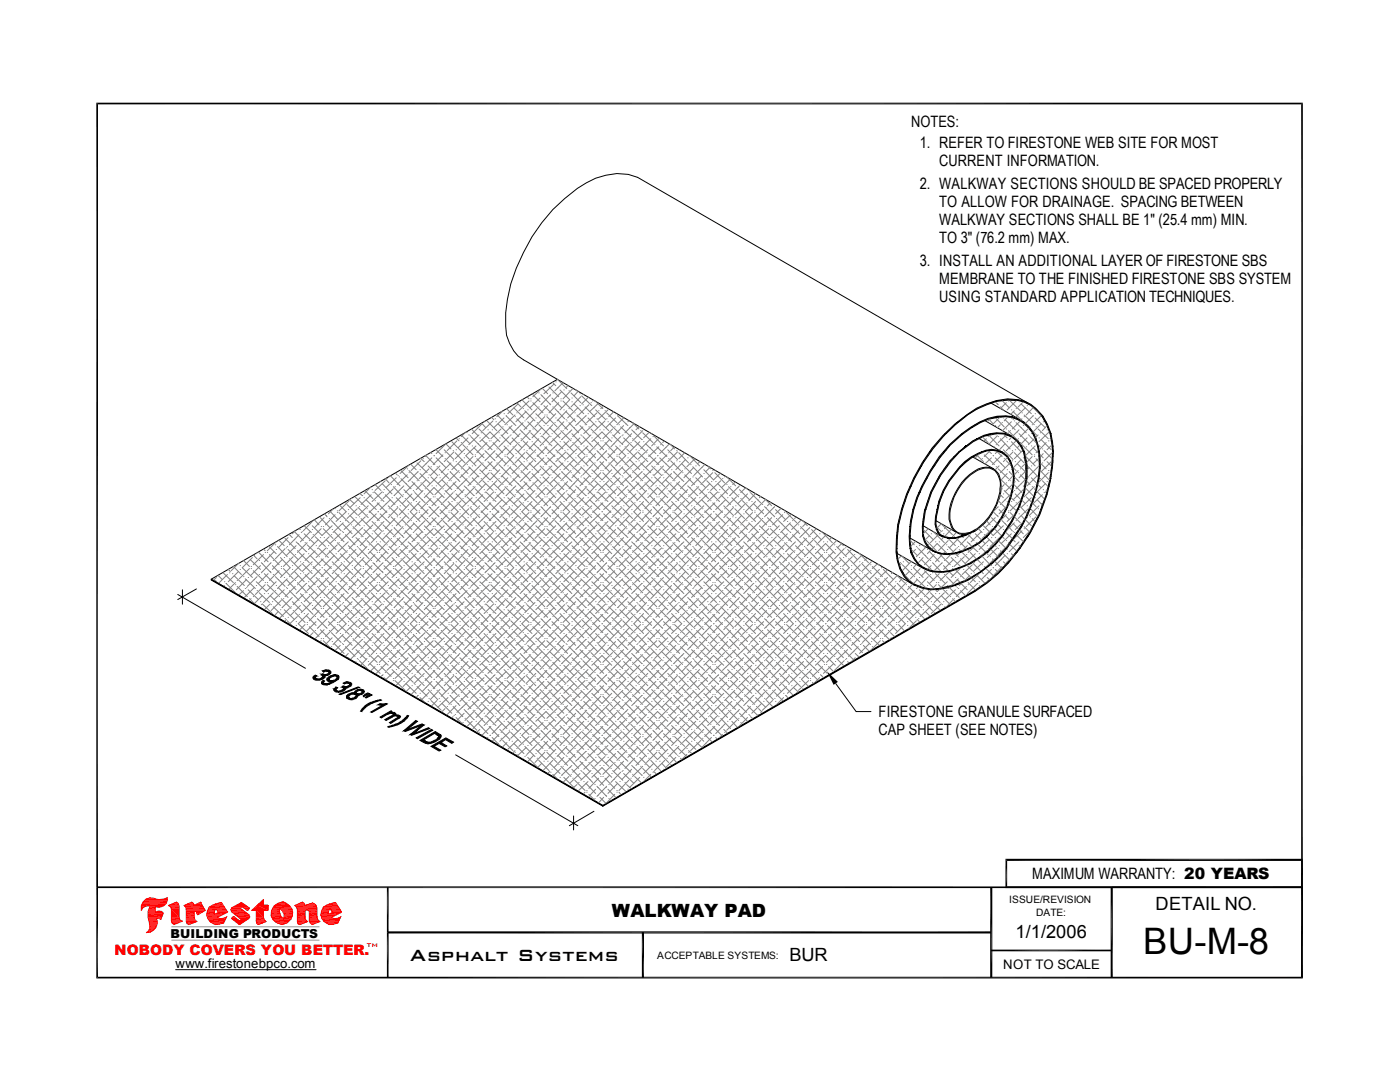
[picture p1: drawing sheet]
<svg xmlns="http://www.w3.org/2000/svg" width="279mm" height="216mm" viewBox="0 0 279 216" stroke-linecap="round" stroke-linejoin="round" font-family="sans-serif">
<defs><g id="words">
<text font-size="7.3" x="228.2" y="190.4">BU-M-8</text>
<text font-size="4.3" x="81.8" y="191.7">Asphalt Systems</text>
<g font-size="3.6">
<text x="122.1" y="182.9">WALKWAY PAD</text>
<text x="230.6" y="181.6">DETAIL NO.</text>
<text x="157.6" y="191.9">BUR</text>
<text x="202.7" y="187.1">1/1/2006</text>
</g>
<g font-size="3.1">
<text x="181.9" y="25.3">NOTES:</text>
<text x="183.6" y="29.5">1. REFER TO FIRESTONE WEB SITE FOR MOST</text>
<text x="187.5" y="33.2">CURRENT INFORMATION.</text>
<text x="183.6" y="37.7">2. WALKWAY SECTIONS SHOULD BE SPACED PROPERLY</text>
<text x="187.5" y="41.3">TO ALLOW FOR DRAINAGE. SPACING BETWEEN</text>
<text x="187.5" y="45">WALKWAY SECTIONS SHALL BE 1&quot; (25.4 mm) MIN.</text>
<text x="183.6" y="53.1">3. INSTALL AN ADDITIONAL LAYER OF FIRESTONE SBS</text>
<text x="187.5" y="48.5">TO 3&quot; (76.2 mm) MAX.</text>
<text x="187.5" y="56.6">MEMBRANE TO THE FINISHED FIRESTONE SBS SYSTEM</text>
<text x="187.5" y="60.3">USING STANDARD APPLICATION TECHNIQUES.</text>
<text x="175.3" y="143.1">FIRESTONE GRANULE SURFACED</text>
<text x="175.3" y="146.7">CAP SHEET (SEE NOTES)</text>
<text x="206" y="175.4">MAXIMUM WARRANTY: 20 YEARS</text>
</g>
<text font-size="2.9" fill="#f00" x="22.9" y="190.6">NOBODY COVERS YOU BETTER.</text>
<g font-size="2.6">
<text x="35.1" y="193.2">www.firestonebpco.com</text>
<text x="200.2" y="193.3">NOT TO SCALE</text>
</g>
<text font-size="2.5" x="34" y="187.1">BUILDING PRODUCTS</text>
<g font-size="2">
<text x="201.4" y="180.1">ISSUE/REVISION</text>
<text x="206.8" y="182.7">DATE:</text>
<text x="131.1" y="191.3">ACCEPTABLE SYSTEMS:</text>
</g>
<text font-size="1.4" fill="#f00" x="73.2" y="189.1">TM</text>
</g></defs>
<path d="M19.2 20.7h240.8M19.4 20.5v174.7M259.8 20.5v174.7M19.4 177h240.6M77.4 177v18.1M19.2 195.1h240.8M197.8 189.7h24.1" fill="none" stroke="#000" stroke-width=".34"/>
<path d="M197.8 177v18.1M221.9 177v18.1M77.4 186.1h120.4M128.3 186v9.1" fill="none" stroke="#000" stroke-width=".42"/>
<g fill="#f00">
<path d="M60.1 180.2l.3-.2 .1 .2z"/>
<path d="M59.8 180.3h.9z"/>
<path d="M60.1 180.2l.6 .1z"/>
<path d="M62 180.3h.7z"/>
<path d="M59.2 180.5l.6-.2 1 .2z"/>
<path d="M59.8 180.3h.9l.1 .2z"/>
<path d="M61.3 180.5l.7-.2 1 .2z"/>
<path d="M62 180.3h.7l.3 .2z"/>
</g>
<path d="M58.8 180.6h2.1" fill="none" stroke="#f00" stroke-width=".2"/>
<path d="M59.2 180.5h1.6l.1 .2z" fill="#f00"/>
<path d="M60.9 180.6h2.2" fill="none" stroke="#f00" stroke-width=".2"/>
<path d="M61.3 180.5h1.7l.1 .2z" fill="#f00"/>
<path d="M58.8 180.7h4.3M59.2 181.1h4M59.4 181.5h3.8" fill="none" stroke="#f00" stroke-width=".2"/>
<path d="M58.8 180.8h4.4M59.3 181.4h3.9" fill="none" stroke="#f00" stroke-width=".34"/>
<g fill="#f00">
<path d="M59.4 181.5l1.6 .1z"/>
<path d="M59.4 181.5h1.9z"/>
<path d="M61.3 181.5l1.9 .1z"/>
<path d="M59.4 181.6l1.5 .1z"/>
<path d="M59.4 181.6h1.6z"/>
<path d="M61.3 181.6l1.9 .1z"/>
<path d="M59.4 181.7h1.5z"/>
<path d="M61.6 181.7h1.6z"/>
<path d="M59.4 181.7l1.5 .3h-1.5z"/>
<path d="M59.4 181.7h1.5v.3z"/>
<path d="M61.6 181.7l1.6 .3h-1.5z"/>
<path d="M61.6 181.7h1.6v.3z"/>
<path d="M59.4 182l1.5 .9h-1.5z"/>
<path d="M59.4 182h1.5v.9z"/>
<path d="M61.7 182l1.5 .9h-1.5z"/>
<path d="M61.7 182h1.5v.9z"/>
<path d="M59.4 182.9h1.5z"/>
<path d="M61.7 182.9h1.6z"/>
<path d="M59.4 182.9l1.5 .3h-1.5z"/>
<path d="M59.4 182.9h1.5v.3z"/>
<path d="M61.7 182.9l1.6 .3h-1.6z"/>
<path d="M61.7 182.9h1.6v.3z"/>
<path d="M59.4 183.2h1.5z"/>
<path d="M61.7 183.2h1.6z"/>
<path d="M59.4 183.2l1.6 .3h-1.6z"/>
<path d="M59.4 183.2h1.5l.1 .3z"/>
<path d="M61.7 183.2l1.7 .3h-1.7z"/>
<path d="M61.7 183.2h1.6l.1 .3z"/>
<path d="M59.4 183.5h1.6z"/>
<path d="M61.7 183.5h1.7z"/>
<path d="M59.4 183.5l1.7 .1h-1.7z"/>
<path d="M59.4 183.5h1.6l.1 .1z"/>
<path d="M61.7 183.5l1.9 .1h-1.9z"/>
<path d="M61.7 183.5h1.7l.2 .1z"/>
<path d="M59.4 183.6l1.7 .1z"/>
<path d="M61.7 183.6l1.9 .1z"/>
<path d="M59.4 183.7h1.7z"/>
<path d="M61.7 183.7h1.9z"/>
</g>
<path d="M59.4 183.8h2M59.4 183.9h2M61.7 183.8h2.1M61.8 183.9h2" fill="none" stroke="#f00" stroke-width=".2"/>
<path d="M61.8 183.9h2z" fill="#f00"/>
<path d="M61.8 183.9h2" fill="none" stroke="#f00" stroke-width=".2"/>
<path d="M59.4 183.9l1.3 .2h-1.3z" fill="#f00"/>
<path d="M59.4 184h2" fill="none" stroke="#f00" stroke-width=".25"/>
<g fill="#f00">
<path d="M61.8 183.9l1.3 .2h-1.2z"/>
<path d="M61.8 183.9h2l-.7 .2z"/>
<path d="M59.4 184.1l1 .2h-1z"/>
<path d="M59.4 184.1h1.3l-.3 .2z"/>
<path d="M61.9 184.1l.9 .2h-.7z"/>
<path d="M61.9 184.1h1.2l-.3 .2z"/>
<path d="M59.4 184.3l.5 .2z"/>
<path d="M59.4 184.3h1l-.5 .2z"/>
<path d="M62.1 184.3h.7l-.5 .2z"/>
<path d="M59.8 184.5h.1z"/>
</g>
<path d="M58.8 180.7l1.6-.7 .3 .3 .2 .4 1.5-.5 .6 .3 .2 .7v1.7l.2 .6 .4 .4-1.5 .6-.4-.4-.2-.5v-1.6l-.1-.3-.3-.2-.4 .2v1.2l.1 .6 .4 .4-1.5 .6-.5-.2v-2.8l-.2-.5z" fill="none" stroke="#f00" stroke-width=".2"/>
<g fill="#f00">
<path d="M29.6 179.2h1.1z"/>
<path d="M33 179.2h.4z"/>
<path d="M29.2 179.4l.4-.2 1.5 .2z"/>
<path d="M29.6 179.2h1.1l.4 .2z"/>
<path d="M32.6 179.4l.4-.2 .4 .2z"/>
<path d="M33 179.2h.4v.2z"/>
</g>
<path d="M29.1 179.4h2.1" fill="none" stroke="#f00" stroke-width=".2"/>
<g fill="#f00">
<path d="M29.2 179.4h2z"/>
<path d="M32.6 179.4h.8z"/>
</g>
<path d="M29.1 179.4h2.1" fill="none" stroke="#f00" stroke-width=".2"/>
<g fill="#f00">
<path d="M32.5 179.4h.9z"/>
<path d="M32.6 179.4h.8z"/>
</g>
<path d="M29 179.5h2.4" fill="none" stroke="#f00" stroke-width=".2"/>
<g fill="#f00">
<path d="M31.9 179.5h1.5z"/>
<path d="M32.5 179.4l.9 .1z"/>
</g>
<path d="M29 179.5h2.7" fill="none" stroke="#f00" stroke-width=".2"/>
<g fill="#f00">
<path d="M31.7 179.5h1.7z"/>
<path d="M31.9 179.5h1.5z"/>
</g>
<path d="M28.5 179.9h4.9M28.8 179.6h4.6M28.4 180.1h4.9" fill="none" stroke="#f00" stroke-width=".25"/>
<path d="M28.2 180.5h5" fill="none" stroke="#f00" stroke-width=".42"/>
<path d="M28.2 180.7h4.6" fill="none" stroke="#f00" stroke-width=".2"/>
<path d="M28.2 180.8h1.1z" fill="#f00"/>
<path d="M29.3 180.8h3.4" fill="none" stroke="#f00" stroke-width=".2"/>
<g fill="#f00">
<path d="M28.2 180.8h.9z"/>
<path d="M28.2 180.8h1.1z"/>
</g>
<path d="M29.4 180.8h3.2" fill="none" stroke="#f00" stroke-width=".2"/>
<g fill="#f00">
<path d="M28.2 180.8l.7 .1h-.7z"/>
<path d="M28.2 180.8h.9l-.2 .1z"/>
</g>
<path d="M30 180.8h2.5" fill="none" stroke="#f00" stroke-width=".2"/>
<g fill="#f00">
<path d="M28.2 180.9h.7z"/>
<path d="M30 180.9h1z"/>
<path d="M31 180.9h1.3z"/>
<path d="M28.2 180.9l.6 .1z"/>
<path d="M30 180.9l1 .1h-1.1z"/>
<path d="M30 180.9l1 .1z"/>
<path d="M31.2 180.9h1.1z"/>
<path d="M28.2 181h.4z"/>
<path d="M28.2 181h.6z"/>
<path d="M29.9 181h1.1z"/>
<path d="M28.2 181l.1 .4z"/>
<path d="M28.2 181h.4l-.3 .4z"/>
<path d="M29.9 181l1 .4h-1.2z"/>
<path d="M29.9 181h1.1l-.1 .4z"/>
<path d="M28.2 181.4v.2z"/>
<path d="M29.7 181.4l1.3 .2h-1.3z"/>
<path d="M29.7 181.4h1.2l.1 .2z"/>
<path d="M29.7 181.6l1.3 .2h-1.4z"/>
<path d="M29.7 181.6h1.3v.2z"/>
<path d="M29.5 181.9h1.5z"/>
<path d="M29.6 181.8l1.4 .1z"/>
<path d="M31.4 181.9h.9z"/>
<path d="M29.5 181.9l1.5 .1h-1.5z"/>
<path d="M29.5 181.9h1.5v.1z"/>
<path d="M31.1 182l.3-.1 1 .1z"/>
<path d="M31.4 181.9h.9l.1 .1z"/>
<path d="M29.5 182h1.5z"/>
<path d="M31 182h1.5z"/>
<path d="M31.1 182h1.4z"/>
</g>
<path d="M29.5 182.1h3.1" fill="none" stroke="#f00" stroke-width=".2"/>
<g fill="#f00">
<path d="M29.5 182.2l2.8 .8h-2.8z"/>
<path d="M29.5 182.2h3.1l-.3 .8z"/>
</g>
<path d="M29.5 183.1h2.8" fill="none" stroke="#f00" stroke-width=".2"/>
<path d="M29.5 183.2l1.7 .1z" fill="#f00"/>
<path d="M29.5 183.3h2.2" fill="none" stroke="#f00" stroke-width=".2"/>
<g fill="#f00">
<path d="M31.7 183.2l.4 .1z"/>
<path d="M31.7 183.2h.5z"/>
<path d="M29.5 183.3l1.8 .2h-1.7z"/>
<path d="M29.5 183.3h1.7l.1 .2z"/>
<path d="M31.9 183.3h.2v.2z"/>
<path d="M29.6 183.5l1.8 .2h-1.7z"/>
<path d="M29.6 183.5h1.7l.1 .2z"/>
<path d="M29.7 183.7l1.7 .4h-1.6z"/>
<path d="M29.7 183.7h1.7v.4z"/>
<path d="M29.8 184.1l1.6 .1z"/>
<path d="M29.8 184.2l1.5 .2h-1.4z"/>
<path d="M29.8 184.2h1.6l-.1 .2z"/>
<path d="M29.9 184.4l1.3 .3h-1.3z"/>
<path d="M29.9 184.4h1.4l-.1 .3z"/>
<path d="M29.9 184.7l1.3 .3h-1.3z"/>
<path d="M29.9 184.7h1.3v.3z"/>
<path d="M29.9 185l1.1 .3h-1.1z"/>
<path d="M29.9 185h1.3l-.2 .3z"/>
<path d="M29.9 185.3l.7 .3h-.9z"/>
<path d="M29.9 185.3h1.1l-.4 .3z"/>
<path d="M29.7 185.6l.8 .2h-.9z"/>
<path d="M29.7 185.6h.9l-.1 .2z"/>
<path d="M29.3 186l.3-.2 .4 .2z"/>
<path d="M29.6 185.8h.9l-.5 .2z"/>
<path d="M29.3 186h.7l-.8 .1z"/>
</g>
<path d="M28.2 181.6h.1M28.5 180a1.87 1.87 0 0 1 2.6-.6h1.5l.8-.2a1.7 1.7 0 0 1-2.4 1.7v1.1l.6-.2 .7 .1 .3 .3-.5 1.3-.4-.3-.5 .1a2.04 2.04 0 0 1-2 2.8 1.49 1.49 0 0 0 .6-2l-.3-1.1v-1.1l.5-1.1h-.7l-.7 .2-.4 .6v-.8z" fill="none" stroke="#f00" stroke-width=".2"/>
<g fill="#f00">
<path d="M43.9 180.2l.3-.1z"/>
<path d="M43.7 180.2h.5z"/>
<path d="M43.9 180.2h.3z"/>
<path d="M42.9 180.3l.8-.1 .6 .1z"/>
<path d="M43.7 180.2h.5l.1 .1z"/>
</g>
<path d="M42.2 180.5h2.3" fill="none" stroke="#f00" stroke-width=".34"/>
<g fill="#f00">
<path d="M42.9 180.3h1.4l.2 .4z"/>
<path d="M41.7 181.2l.5-.5 2.7 .5z"/>
<path d="M42.2 180.7h2.3l.4 .5z"/>
</g>
<path d="M41.6 181.3h3.4" fill="none" stroke="#f00" stroke-width=".2"/>
<g fill="#f00">
<path d="M41.6 181.4l1.2 .3h-1.4z"/>
<path d="M41.6 181.4h1.5l-.3 .3z"/>
</g>
<path d="M43.1 181.5h2.1" fill="none" stroke="#f00" stroke-width=".34"/>
<g fill="#f00">
<path d="M41.4 181.7l1.4 .2h-1.5z"/>
<path d="M41.4 181.7h1.4v.2z"/>
<path d="M43.3 181.7l2 .2h-1.9z"/>
<path d="M43.3 181.7h1.9l.1 .2z"/>
<path d="M41.3 181.9h1.5z"/>
<path d="M43.4 181.9h2z"/>
<path d="M43.5 181.9h1.9z"/>
<path d="M41.3 181.9l1.5 .1z"/>
<path d="M43.5 181.9l1.9 .1z"/>
<path d="M41.3 182h1.5z"/>
<path d="M43.5 182h1.8z"/>
<path d="M43.5 182h1.9z"/>
<path d="M43.6 182h1.7z"/>
<path d="M41.3 182l1.5 .5h-1.5z"/>
<path d="M41.3 182h1.5v.5z"/>
<path d="M42.8 182.5l.8-.5 .9 .5z"/>
<path d="M43.6 182h1.7l-.8 .5z"/>
</g>
<path d="M41.3 182.5h3.2" fill="none" stroke="#f00" stroke-width=".2"/>
<path d="M41.3 182.8h2.9" fill="none" stroke="#f00" stroke-width=".34"/>
<path d="M41.4 183h1.9z" fill="#f00"/>
<path d="M41.4 183h2.1" fill="none" stroke="#f00" stroke-width=".2"/>
<path d="M45.1 183h.1z" fill="#f00"/>
<path d="M41.4 183.1h2.1" fill="none" stroke="#f00" stroke-width=".2"/>
<path d="M45 183.1l.1-.1z" fill="#f00"/>
<path d="M41.4 183.2h2.4" fill="none" stroke="#f00" stroke-width=".2"/>
<g fill="#f00">
<path d="M44.7 183.2h.4z"/>
<path d="M45 183.1l.1 .1z"/>
</g>
<path d="M41.5 183.3h2.4" fill="none" stroke="#f00" stroke-width=".2"/>
<g fill="#f00">
<path d="M43.9 183.3h1.1z"/>
<path d="M44.7 183.2h.4z"/>
</g>
<path d="M41.5 183.3h3.5" fill="none" stroke="#f00" stroke-width=".2"/>
<g fill="#f00">
<path d="M41.5 183.4l3.2 .6h-2.7z"/>
<path d="M41.5 183.4h3.5l-.3 .6z"/>
</g>
<path d="M42 184.1h2.7" fill="none" stroke="#f00" stroke-width=".25"/>
<path d="M42.4 184.2l1.7 .1z" fill="#f00"/>
<path d="M42.4 184.3h2.2" fill="none" stroke="#f00" stroke-width=".2"/>
<g fill="#f00">
<path d="M42.6 184.3l1.3 .1z"/>
<path d="M42.6 184.3h1.5z"/>
<path d="M42.8 184.4h1.1z"/>
<path d="M42.9 184.4h1z"/>
</g>
<path d="M45.4 181.9l-1.2-1.8-1.8 .5a2.05 2.05 0 0 0-1.1 2.2 2.05 2.05 0 0 0 1.7 1.7l1.6-.3 .6-1.2-.5 .2-.8 .1-.6-.3 2.1-1" fill="none" stroke="#f00" stroke-width=".2"/>
<g fill="#f00">
<path d="M38.2 180h.2z"/>
<path d="M38.2 180l.2 .1z"/>
<path d="M37.7 180.3l.5-.2 .4 .2z"/>
<path d="M38.2 180.1l.4 .2z"/>
<path d="M39.5 180.3l.5-.2 .2 .2z"/>
<path d="M40 180.1l.2 .2z"/>
<path d="M36.7 180.7l1-.4 1 .4z"/>
<path d="M37.7 180.3h.9l.1 .4z"/>
<path d="M38.8 180.7l.7-.4 .9 .4z"/>
<path d="M39.5 180.3h.7l.2 .4z"/>
<path d="M36.7 180.7h2z"/>
<path d="M38.7 180.7h1.7z"/>
<path d="M38.8 180.7h1.6z"/>
</g>
<path d="M36.7 180.8h3.9" fill="none" stroke="#f00" stroke-width=".34"/>
<g fill="#f00">
<path d="M37.1 181l3.8 .5h-3.7z"/>
<path d="M37.1 181h3.5l.3 .5z"/>
</g>
<path d="M37.2 181.6h3.7M37.2 181.7h3.7" fill="none" stroke="#f00" stroke-width=".2"/>
<g fill="#f00">
<path d="M37.2 181.8l1.7 .1z"/>
<path d="M37.2 181.8h1.8z"/>
<path d="M39 181.8l1.6 .1z"/>
<path d="M37.2 181.9h1.6z"/>
<path d="M37.2 181.9h1.7z"/>
<path d="M39 181.9h1.5z"/>
<path d="M39 181.9h1.6z"/>
<path d="M39.1 181.9h1.4z"/>
<path d="M39.1 181.9h1.3z"/>
<path d="M39.2 181.9h1.2z"/>
<path d="M37.2 181.9l1.6 .6h-1.6z"/>
<path d="M37.2 181.9h1.6v.6z"/>
<path d="M39.2 181.9l.3 .6z"/>
<path d="M39.2 181.9h1.2l-.9 .6z"/>
<path d="M37.2 182.5h1.6z"/>
<path d="M39.4 182.5h.1z"/>
<path d="M37.2 182.5l1.6 .4h-1.6z"/>
<path d="M37.2 182.5h1.6v.4z"/>
<path d="M37.2 182.9l1.6 .3h-1.6z"/>
<path d="M37.2 182.9h1.6v.3z"/>
<path d="M37.2 183.2l1.7 .3h-1.7z"/>
<path d="M37.2 183.2h1.6l.1 .3z"/>
<path d="M37.2 183.5l1.8 .2h-1.8z"/>
<path d="M37.2 183.5h1.7l.1 .2z"/>
</g>
<path d="M37.2 183.8h2.1M37.2 183.9h2.1" fill="none" stroke="#f00" stroke-width=".2"/>
<path d="M37.2 183.9l1.1 .4h-1z" fill="#f00"/>
<path d="M37.2 184.1h2" fill="none" stroke="#f00" stroke-width=".42"/>
<g fill="#f00">
<path d="M37.3 184.3h1l-.6 .2z"/>
<path d="M34.5 180.3l.7-.3 .4 .3z"/>
</g>
<path d="M33.6 180.5h2.1" fill="none" stroke="#f00" stroke-width=".42"/>
<path d="M34.5 180.3h1.1l.1 .4z" fill="#f00"/>
<path d="M33.6 180.7h2.1" fill="none" stroke="#f00" stroke-width=".2"/>
<g fill="#f00">
<path d="M33.8 180.8l1.9 .1h-1.7z"/>
<path d="M33.8 180.8h1.9v.1z"/>
<path d="M34 180.9l1.7 .5h-1.5z"/>
<path d="M34 180.9h1.7v.5z"/>
<path d="M34.2 181.4l1.5 1.7h-1.5z"/>
<path d="M34.2 181.4h1.5v1.7z"/>
<path d="M34.2 183.1l1.8 .5h-1.8z"/>
<path d="M34.2 183.1h1.5l.3 .5z"/>
<path d="M34.2 183.6l2 .1z"/>
</g>
<path d="M34.2 183.8h2.2" fill="none" stroke="#f00" stroke-width=".2"/>
<path d="M34.2 183.8l1.3 .3h-1.2z" fill="#f00"/>
<path d="M34.2 184h2.2" fill="none" stroke="#f00" stroke-width=".34"/>
<path d="M34.3 184.1h1.2l-.8 .4z" fill="#f00"/>
<path d="M33.6 180.7l1.6-.7 .4 .3 .1 .5v2.3l.3 .5 .4 .2-1.7 .7-.4-.4-.1-2.7-.2-.5zM39.5 182.5h.1M40 180l-1.3 .7-.1-.4-.3-.3-1.6 .7 .4 .3 .1 .5v2.4l.1 .4 .4 .2 1.6-.6-.4-.4v-1.6l.1-.1 .2 .1 .2 .6M40.1 180.1l.8 1.6-1.4 .8M40.9 181.6h.1M43.1 181.4l.5 .6-.8 .5v-.5z" fill="none" stroke="#f00" stroke-width=".2"/>
<g fill="#f00">
<path d="M46.6 180.9l1.6-.8 1.2 .8z"/>
<path d="M48.2 180.1l1.2 .8z"/>
<path d="M46.6 180.9h1.7z"/>
<path d="M48.3 180.9h1.1z"/>
<path d="M48.4 180.9h1z"/>
<path d="M46.3 181.1l.3-.2 1.5 .2z"/>
<path d="M46.6 180.9h1.7l-.2 .2z"/>
<path d="M48.4 180.9l1.3 .2h-1z"/>
<path d="M48.4 180.9h1l.3 .2z"/>
<path d="M46.2 181.2h1.8z"/>
<path d="M46.3 181.1h1.8z"/>
<path d="M48.7 181.1l1.1 .1z"/>
<path d="M48.7 181.2h1.1z"/>
<path d="M48.8 181.2h1z"/>
<path d="M46.2 181.2l1.8 .1z"/>
<path d="M48.8 181.2l1 .1z"/>
<path d="M46.2 181.3h1.8z"/>
<path d="M48.8 181.3h1z"/>
</g>
<path d="M46.1 181.4h2.3" fill="none" stroke="#f00" stroke-width=".25"/>
<g fill="#f00">
<path d="M48.8 181.3l.7 .2h-.3z"/>
<path d="M48.8 181.3h1l-.3 .2z"/>
</g>
<path d="M46.1 181.6h2.5" fill="none" stroke="#f00" stroke-width=".2"/>
<g fill="#f00">
<path d="M49.2 181.5l.2 .2z"/>
<path d="M49.2 181.5h.3l-.1 .2z"/>
</g>
<path d="M46.1 181.7h2.5" fill="none" stroke="#f00" stroke-width=".2"/>
<path d="M46.1 181.7h2.5" fill="none" stroke="#f00" stroke-width=".2"/>
<path d="M46.1 181.8h2.8" fill="none" stroke="#f00" stroke-width=".25"/>
<g fill="#f00">
<path d="M46.2 181.9l3.5 .6h-2.7z"/>
<path d="M46.2 181.9h2.7l.8 .6z"/>
</g>
<path d="M47 182.7h2.8" fill="none" stroke="#f00" stroke-width=".34"/>
<path d="M47.4 182.9h2.4" fill="none" stroke="#f00" stroke-width=".2"/>
<path d="M47.4 182.9h2.4" fill="none" stroke="#f00" stroke-width=".2"/>
<g fill="#f00">
<path d="M46.5 183h.2z"/>
<path d="M46.6 182.9l.1 .1z"/>
</g>
<path d="M47.4 182.9h2.5" fill="none" stroke="#f00" stroke-width=".2"/>
<g fill="#f00">
<path d="M46.2 183.2l.3-.2 .7 .2z"/>
<path d="M46.5 183l.7 .2z"/>
</g>
<path d="M47.5 183.1h2.4" fill="none" stroke="#f00" stroke-width=".25"/>
<g fill="#f00">
<path d="M46.1 183.2h1.1z"/>
<path d="M46.2 183.2h1z"/>
<path d="M47.9 183.2h1.8z"/>
<path d="M46.1 183.2l1.1 .1z"/>
<path d="M47.9 183.2l1.8 .1z"/>
<path d="M46.2 183.3h1z"/>
<path d="M47.9 183.3h1.7z"/>
<path d="M47.9 183.3h1.8z"/>
<path d="M46.2 183.3l1.2 .2h-1z"/>
<path d="M46.2 183.3h1l.2 .2z"/>
<path d="M48 183.3l1.4 .2h-1.2z"/>
<path d="M48 183.3h1.6l-.2 .2z"/>
<path d="M46.4 183.5h1z"/>
<path d="M48.2 183.5h1.2z"/>
<path d="M46.5 183.5h1z"/>
<path d="M46.5 183.5l1.3 .2h-1z"/>
<path d="M46.5 183.5h1l.3 .2z"/>
<path d="M47.8 183.7l.4-.2 .8 .2z"/>
<path d="M48.2 183.5h1.2l-.4 .2z"/>
<path d="M46.8 183.7h1z"/>
<path d="M47.8 183.7h1.2z"/>
<path d="M46.8 183.7l1 .8z"/>
<path d="M46.8 183.7h2.2l-1.2 .8z"/>
<path d="M51.4 180.6l1.2-1.1v1.1z"/>
<path d="M51.4 180.6h1.2z"/>
<path d="M51.4 180.6h1.3z"/>
<path d="M52.7 180.6h.7z"/>
</g>
<path d="M51.4 180.6h2.1" fill="none" stroke="#f00" stroke-width=".2"/>
<g fill="#f00">
<path d="M50.3 181.6l1.1-.9 2.1 .9z"/>
<path d="M51.4 180.7h2.1v.9z"/>
</g>
<path d="M50.3 181.6h3.2" fill="none" stroke="#f00" stroke-width=".2"/>
<g fill="#f00">
<path d="M50.3 181.6h.8z"/>
<path d="M52.7 181.6h.7z"/>
<path d="M51.1 181.6h1.5z"/>
<path d="M51.1 181.6h1.6z"/>
<path d="M51.1 181.6l1.5 1.4h-1.5z"/>
<path d="M51.1 181.6h1.5v1.4z"/>
<path d="M51.1 183l1.6 .6h-1.6z"/>
<path d="M51.1 183h1.5l.1 .6z"/>
<path d="M51.1 183.6l1.8 .1h-1.8z"/>
<path d="M51.1 183.6h1.6l.2 .1z"/>
<path d="M51.1 183.7l2 .2h-2z"/>
<path d="M51.1 183.7h1.8l.2 .2z"/>
<path d="M51.1 183.9l1.3 .3h-1.2z"/>
<path d="M51.1 183.9h2l-.7 .3z"/>
<path d="M51.2 184.2h1.2l-.8 .3z"/>
</g>
<g fill="none" stroke="#f00" stroke-width=".2">
<path d="M45.4 181.9h.1M46.2 183.3l1.6 1.2M46.6 182.9l-.4 .3M46.7 182.9l1.1 .8M47.8 184.4h.1M48 181.3l1.7 1.2 .2 .5-.3 .3-1.8 1.2M48.3 181h.1M48.3 180.9l-.3 .3M48.4 180.9l1 .8M49.8 181.2l-1.6-1.1-1.9 1-.2 .4 .1 .4 2 1.6-.4 .2M49.8 181.3l-.4 .4M52.6 180.6v-1.1l-2.3 2.1h.8v2.1l.1 .5 .4 .3 1.5-.6-.4-.3-.1-.6v-1.4"/>
<path d="M52.7 180.6h.7M52.7 181.6h.7M53.4 180.7l.1 .9M54.7 180.8l.8-.5 1-.4a2.44 2.44 0 0 1 1.8 2.8l-.2 .7-.8 .7a2.17 2.17 0 0 1-2.8-.5 2.17 2.17 0 0 1 .2-2.8zM55.8 181.2l.6 .6 .3 .7-.1 .9-.6-.6-.2-.8zM68.2 181.9l-1.2-1.8-1.8 .5a2.05 2.05 0 0 0-1.2 2.2 2.05 2.05 0 0 0 1.8 1.7l1.6-.3 .6-1.2-.5 .2-.8 .1-.6-.3 2.1-1"/>
</g>
<g fill="#f00">
<path d="M66.7 180.2l.3-.1z"/>
<path d="M66.5 180.2h.5z"/>
<path d="M66.7 180.2h.3z"/>
<path d="M65.8 180.3h1.3z"/>
<path d="M66.5 180.2l.6 .1z"/>
</g>
<path d="M65.2 180.4h2" fill="none" stroke="#f00" stroke-width=".34"/>
<path d="M65.8 180.3h1.3l.1 .3z" fill="#f00"/>
<path d="M64.5 180.8h3.1" fill="none" stroke="#f00" stroke-width=".42"/>
<path d="M64.3 181.2h3.5" fill="none" stroke="#f00" stroke-width=".34"/>
<g fill="#f00">
<path d="M64.3 181.4l1.3 .3h-1.4z"/>
<path d="M64.3 181.4h1.6l-.3 .3z"/>
</g>
<path d="M65.9 181.5h2.1" fill="none" stroke="#f00" stroke-width=".34"/>
<g fill="#f00">
<path d="M64.2 181.7l1.4 .1z"/>
<path d="M66.1 181.7l2 .1z"/>
<path d="M64.2 181.8l1.3 .1h-1.4z"/>
<path d="M64.2 181.8h1.4l-.1 .1z"/>
</g>
<path d="M66.1 181.9h2.1" fill="none" stroke="#f00" stroke-width=".2"/>
<g fill="#f00">
<path d="M64.1 181.9h1.4z"/>
<path d="M66.3 181.9h1.9z"/>
<path d="M64.1 181.9l1.4 .1z"/>
<path d="M66.3 181.9l1.9 .1z"/>
<path d="M64.1 182h1.4z"/>
<path d="M66.3 182h1.8z"/>
<path d="M66.3 182h1.9z"/>
<path d="M66.4 182h1.7z"/>
<path d="M64.1 182l1.5 .5h-1.5z"/>
<path d="M64.1 182h1.4l.1 .5z"/>
<path d="M65.6 182.5l.8-.5 .9 .5z"/>
<path d="M66.4 182h1.7l-.8 .5z"/>
</g>
<path d="M64 182.5h3.3" fill="none" stroke="#f00" stroke-width=".2"/>
<path d="M64 182.8h3.1" fill="none" stroke="#f00" stroke-width=".42"/>
<path d="M64.2 183h1.9z" fill="#f00"/>
<path d="M64.2 183h2.1" fill="none" stroke="#f00" stroke-width=".2"/>
<path d="M67.9 183h.1z" fill="#f00"/>
<path d="M64.2 183.1h2.1" fill="none" stroke="#f00" stroke-width=".2"/>
<path d="M67.7 183.1l.2-.1z" fill="#f00"/>
<path d="M64.2 183.2h2.3" fill="none" stroke="#f00" stroke-width=".2"/>
<g fill="#f00">
<path d="M67.5 183.2h.4z"/>
<path d="M67.7 183.1l.2 .1z"/>
</g>
<path d="M64.3 183.3h2.3" fill="none" stroke="#f00" stroke-width=".2"/>
<g fill="#f00">
<path d="M67.1 183.3h.7z"/>
<path d="M67.5 183.2h.4z"/>
</g>
<path d="M64.3 183.3h2.4" fill="none" stroke="#f00" stroke-width=".2"/>
<g fill="#f00">
<path d="M66.7 183.3h1.1z"/>
<path d="M67.1 183.3h.7z"/>
<path d="M64.3 183.3l3.3 .6h-2.9z"/>
<path d="M64.3 183.3h3.5l-.2 .6z"/>
</g>
<path d="M64.7 184.1h2.9" fill="none" stroke="#f00" stroke-width=".34"/>
<path d="M65.2 184.2l1.7 .1z" fill="#f00"/>
<path d="M65.2 184.3h2.2" fill="none" stroke="#f00" stroke-width=".2"/>
<g fill="#f00">
<path d="M65.4 184.3l1.3 .1z"/>
<path d="M65.4 184.3h1.5z"/>
<path d="M65.6 184.4h1z"/>
<path d="M65.6 184.4h1.1z"/>
<path d="M65.7 184.4h.9z"/>
</g>
<path d="M65.9 181.4l.5 .6-.8 .5-.1-.5z" fill="none" stroke="#f00" stroke-width=".2"/>
<g fill="#f00">
<path d="M55.5 180.3l1-.4 .6 .4z"/>
<path d="M55.5 180.3h1.6z"/>
<path d="M54.8 180.8l.7-.5 2.3 .5z"/>
<path d="M55.5 180.3h1.6l.7 .5z"/>
</g>
<path d="M54.7 180.8h3.1" fill="none" stroke="#f00" stroke-width=".2"/>
<path d="M54.4 181h3.7" fill="none" stroke="#f00" stroke-width=".42"/>
<g fill="#f00">
<path d="M54.4 181.2l1.4 .2h-1.4z"/>
<path d="M54.4 181.2h1.4v.2z"/>
</g>
<path d="M55.8 181.3h2.5" fill="none" stroke="#f00" stroke-width=".2"/>
<g fill="#f00">
<path d="M54.4 181.4l1.4 .3h-1.6z"/>
<path d="M54.4 181.4h1.4v.3z"/>
</g>
<path d="M56 181.5h2.3" fill="none" stroke="#f00" stroke-width=".34"/>
<g fill="#f00">
<path d="M54.2 181.7l1.6 .1z"/>
<path d="M56.4 181.7l1.9 .1z"/>
<path d="M54.2 181.8l1.6 .2h-1.6z"/>
<path d="M54.2 181.8h1.6v.2z"/>
</g>
<path d="M56.4 181.9h2" fill="none" stroke="#f00" stroke-width=".25"/>
<g fill="#f00">
<path d="M54.2 182h1.6z"/>
<path d="M56.6 182h1.8z"/>
<path d="M54.2 182l1.8 .5h-1.9z"/>
<path d="M54.2 182h1.6l.2 .5z"/>
<path d="M56.6 182l1.8 .5h-1.7z"/>
<path d="M56.6 182h1.8v.5z"/>
<path d="M54.1 182.5l1.9 .2h-1.9z"/>
<path d="M54.1 182.5h1.9v.2z"/>
<path d="M56.7 182.5l1.6 .2h-1.6z"/>
<path d="M56.7 182.5h1.7l-.1 .2z"/>
<path d="M54.1 182.7h1.9z"/>
<path d="M56.7 182.7h1.6z"/>
<path d="M54.1 182.7l1.9 .1z"/>
<path d="M56.7 182.7l1.6 .1z"/>
<path d="M54.1 182.8l2.5 .6h-2.2z"/>
<path d="M54.1 182.8h1.9l.6 .6z"/>
<path d="M56.7 182.8l1.4 .6h-1.5z"/>
<path d="M56.7 182.8h1.6l-.2 .6z"/>
</g>
<path d="M54.4 183.4h3.7M54.4 183.5h3.7" fill="none" stroke="#f00" stroke-width=".2"/>
<g fill="#f00">
<path d="M54.5 183.6l2.8 .5h-2.2z"/>
<path d="M54.5 183.6h3.4l-.6 .5z"/>
</g>
<path d="M55.1 184.1h2.2" fill="none" stroke="#f00" stroke-width=".2"/>
<path d="M55.2 184.1l1.5 .3h-1z" fill="#f00"/>
<path d="M55.2 184.3h2.1" fill="none" stroke="#f00" stroke-width=".25"/>
<path d="M55.7 184.4h1z" fill="#f00"/>
<g fill="none" stroke="#000" stroke-width=".2">
<path d="M111.3 75.7l-69.1 39.9v.1l78.1 45.2M199.8 79.8h3.6M200 79.7h3.3M201.1 79.9h2.8M188.2 86.9l2.4-2.3 2.5-2a16.3 16.3 0 0 1 8-3 7.8 7.8 0 0 1 7.9 5.1 15.4 15.4 0 0 1 1.1 8.3 34.8 34.8 0 0 1-15.5 25l-74.3 42.9v-.2l74.2-42.8a34.6 34.6 0 0 0 14.3-19.2 27.5 27.5 0 0 0 1.1-10.4 9.5 9.5 0 0 0-5.4-8 11.2 11.2 0 0 0-7.6 .5 22.3 22.3 0 0 0-8.5 6.2 37 37 0 0 0-9.1 17.8l-.2 2.6a9.9 9.9 0 0 0 2.3 8.5 8.9 8.9 0 0 0 8.8 .9 24.7 24.7 0 0 0 13.5-11.7 25.3 25.3 0 0 0 3.6-14.3 8.8 8.8 0 0 0-3.2-6.5 6.3 6.3 0 0 0-5.1-1 14 14 0 0 0-7 3.4 30.3 30.3 0 0 0-8.9 12.6 20.5 20.5 0 0 0-1.2 10.9 5.7 5.7 0 0 0 6.2 3.8 17.6 17.6 0 0 0 11.9-7.2 22.6 22.6 0 0 0 4.7-11.4v-2.6a6.2 6.2 0 0 0-4.2-6.2l-1.5-.1-2.6 .5a18.3 18.3 0 0 0-8.7 7.9 18.9 18.9 0 0 0-3.4 12 4.3 4.3 0 0 0 4.9 3.6 13.5 13.5 0 0 0 10.7-7.4 17.4 17.4 0 0 0 2.4-8 5.5 5.5 0 0 0-2.2-4.7 4.5 4.5 0 0 0-4.8 .2 16 16 0 0 0-8.4 12.6l-.1 1.4 .5 1.6 .3 .4a5 5 0 0 0 5.3 0l1.7-.7-1.9 .9a5.1 5.1 0 0 1-5.2 0l-.4-.5-.5-1.7a17.1 17.1 0 0 1 7.2-13.4l1.4-.8a4.5 4.5 0 0 1 7 3.1 13.1 13.1 0 0 1-1.1 7.7 16.4 16.4 0 0 1-7.3 8.2 9.9 9.9 0 0 1-6.1 1.2l-1.4-.6a4.6 4.6 0 0 1-2.2-4.9 23.3 23.3 0 0 1 10-17.1 9.2 9.2 0 0 1 6.4-1.6 5.4 5.4 0 0 1 4 3.8 15.6 15.6 0 0 1-1 10.7 21.8 21.8 0 0 1-9.9 11.6l-1.8 .8a8.6 8.6 0 0 1-7.5 .2 5.8 5.8 0 0 1-2.8-4.8 24.1 24.1 0 0 1 4.1-14.7 23.5 23.5 0 0 1 11.6-10.5 7.2 7.2 0 0 1 9 2.7 16 16 0 0 1 .6 12 28 28 0 0 1-13.7 17.6 15.8 15.8 0 0 1-7.4 1.9 6.9 6.9 0 0 1-6.6-5.9 25.8 25.8 0 0 1 1.8-13.2 36.5 36.5 0 0 1 7.3-11.7zM192.7 95.4a7 7 0 0 1 4.1-2.2 2.89 2.89 0 0 1 2.9 3 10 10 0 0 1-2.4 7.3 7.1 7.1 0 0 1-5 3.2 2.84 2.84 0 0 1-2.6-2.2 8 8 0 0 1 1-6.2l1.2-2zM192.7 95.7a5.9 5.9 0 0 1 4.7-2.3 3.4 3.4 0 0 1 2.2 4.1 10.9 10.9 0 0 1-6.1 8.8h-.5a2.42 2.42 0 0 1-3.2-1.8 7.3 7.3 0 0 1 .6-5.4l1.5-2.4zM194.1 91.2l4.2 2.4M195.3 87.5l4.8 2.8M196.5 83.9l5.3 3.1M196.8 89.8h2.3M197 89.7h2.1"/>
<path d="M197.6 86.5h3.1M197.8 80.4l5.3 3.1M198.7 83.1h3.4M198.7 83.2h2M199 83.1h2.8M199.4 83h2.1M205.1 80.4l-77.8-45a10.8 10.8 0 0 0-8.4 .2 31.2 31.2 0 0 0-14.4 14.8 28 28 0 0 0-3.4 16.5 7.7 7.7 0 0 0 3.4 4.9l78 45M35.5 118.6l25.5 14.7M36.4 117.7v2.9M39.2 117.5l-3.7 2.1M42.2 115.6l78.1 45.1M179 110.4l5.3 3.1"/>
<path d="M181.6 107.4l4.7 2.6M184.2 104.9l3.5 2M184.7 117.6h3.3M185.3 117.6h2.1M185.6 114h2.5M185.7 117.5h2.3M185.8 114.1h3.5M186.2 114.1h2.6M186.8 103.9l4.1 2.4M187 110.4h2.1M187.4 110.5h3.3M187.7 110.6h2.3"/>
<path d="M188.7 107.3h2.5M189 107.4h2M166.8 136.4l4.1 5.6h2.9M90.9 150.6l24.4 14.2M114.5 162.8v2.8M118.5 161.9l-4.9 2.9M221.9 177h37.9M34.2 185h29.6M34.2 187.6h29.6M35.1 193.5h28"/>
</g>
<path d="M200.7 177h59.3M200.8 171.4v5.8M259.8 171.4v5.8" fill="none" stroke="#000" stroke-width=".34"/>
<path d="M200.7 171.6h59.3" fill="none" stroke="#000" stroke-width=".42"/>
<g fill="#000">
<path d="M198.3 80.1l.5-.2 .1 .2zM198.8 79.9h1.2l-1.1 .2zM198.8 79.9h1.2zM198.9 79.9h1.3zM199.8 79.8h1.3zM202.9 79.9h1.1zM203.3 79.9l1.2 .2zM180.4 100h.2zM180.4 100l.2 .1zM180.7 99.2l.1 .1zM180.7 99.3l-.1 .7h-.2zM180.7 99.3h.1l-.2 .7z"/>
<path d="M180.8 99v.2h-.1zM180.8 99h.2l-.2 .2zM180.8 98.7h.2zM180.8 98.7h.3zM180.8 98.7l.2 .2h-.2zM180.8 98.7h.2v.2zM180.8 99h.2zM180.8 98.9l.2 .1zM180.9 98.6h.2zM180.9 98.6l.2 .1zM181.1 98.1l.2 .1zM181.1 98.1h.3z"/>
<path d="M181.1 98.2h.2zM181.1 98.2v.4h-.2zM181.1 98.2h.2l-.2 .4zM181.2 98l.2 .1h-.3zM181.2 98h.2v.1zM181.2 98h.2zM181.3 97.9l.1 .1zM181.6 97h.3zM181.6 97l-.2 .9h-.1zM181.6 97h.3l-.5 .9zM181.7 96.9l.2 .1h-.3zM181.7 96.9l.2 .1z"/>
<path d="M181.9 96.4l.1 .1zM181.9 96.4h.2zM181.9 96.5v.4h-.2zM181.9 96.5h.1l-.1 .4zM182.1 95.8l.3 .1zM182.1 95.9h.3zM182.1 95.9l.2 .1zM182.1 96v.4h-.2zM182.1 96h.2l-.2 .4zM182.3 95.6l.2 .1zM182.1 95.8l.2-.1 .1 .1zM182.3 95.7h.2l-.1 .1z"/>
<path d="M182.4 95.3l.2 .1zM182.4 95.4h.1zM182.4 95.4h.2zM182.4 95.4l.1 .2h-.2zM182.4 95.4h.1v.2zM182.5 95.1h.3zM182.5 95.1l.1 .2h-.2zM182.5 95.1h.3l-.2 .2zM182.6 94.9l.2 .2h-.3zM182.6 94.9h.3l-.1 .2zM182.7 94.8l.2 .1h-.3zM182.7 94.8l.2 .1z"/>
<path d="M182.7 100h.2zM182.7 100h.3zM182.7 100l.2 .1zM182.8 94.6l.1 .2h-.2zM182.8 94.6h.2l-.1 .2zM182.8 94.6h.2zM182.9 94.5l.1 .1zM183 99.2l.1 .1zM183 99.3v.7h-.3zM183 99.3h.1l-.1 .7zM183.1 94l.2 .1zM183.1 94h.3z"/>
<path d="M183.1 94.1l-.1 .4h-.1zM183.1 94.1h.2l-.3 .4zM183.1 98.9l.2 .1zM183.1 99v.2h-.1zM183.1 99h.2l-.2 .2zM183.2 98.6l.2 .1zM183.2 98.6h.3zM183.2 98.7h.2zM183.2 98.7l.1 .2h-.2zM183.2 98.7h.2l-.1 .2zM183.3 98.6h.2h-.3zM183.3 98.6h.2z"/>
<path d="M183.4 93.5v.5h-.3zM183.4 93.5h.2l-.2 .5zM183.4 98.2h.2zM183.4 98.2l.1 .4h-.2zM183.4 98.2h.2l-.1 .4zM183.5 93.4l.1 .1zM183.5 93.4h.2zM183.5 93.5h.1zM183.4 93.5h.2zM183.5 98.1l.1 .1zM183.6 93.1l.2 .1zM183.6 93.2h.1z"/>
<path d="M183.6 93.2h.2zM183.6 93.2l.1 .1zM183.6 93.3l.1 .1zM183.6 97.9l.1 .1zM183.6 98v.1h-.1zM183.6 98h.1l-.1 .1zM183.6 93l.2 .1h-.2zM183.6 93h.3zM183.7 93h.2zM183.8 92.8h.2zM183.8 92.8l.1 .2h-.2zM183.8 92.8h.2l-.1 .2z"/>
<path d="M183.9 97h.2zM183.9 97l-.2 .9h-.1zM183.9 97h.2l-.4 .9zM184 96.9l.1 .1zM184 97h.1zM184.1 92.3l.1 .1zM184.1 92.3h.2zM184.1 92.4l-.1 .4h-.2zM184.1 92.4h.1l-.2 .4zM184.2 92l.2 .1zM184.2 92h.3zM184.2 92.1h.2z"/>
<path d="M184.2 92.1l.1 .2h-.2zM184.2 92.1h.2l-.1 .2zM184.2 96.4l.2 .1zM184.2 96.4h.3zM184.2 96.5l-.1 .4h-.1zM184.2 96.5h.2l-.3 .4zM184.3 91.9h.2zM184.3 91.9h.3zM184.3 91.9l.2 .1zM184.5 95.9h.2zM184.5 95.9l.2 .1zM184.5 96v.4h-.3z"/>
<path d="M184.5 96h.2l-.2 .4zM184.6 95.8l.1 .1h-.2zM184.6 95.8l.1 .1zM184.7 95.6l.2 .1zM184.7 95.7v.1h-.1zM184.7 95.7h.2l-.2 .1zM184.7 91.4l-.1 .5h-.3zM184.7 91.4h.2l-.3 .5zM184.8 91.1l.2 .1zM184.8 91.1h.3zM184.8 91.2l.2 .1zM184.7 91.4h.2z"/>
<path d="M184.8 91.3h.2zM184.8 95.3l.2 .1zM184.8 95.3h.3zM184.8 95.4h.2zM184.7 95.6l.1-.2 .1 .2zM184.8 95.4h.2l-.1 .2zM184.9 91.1h.2zM185 90.9l.2 .1zM185 91h.2zM185 95.1h.2zM185 95.1l.1 .2h-.3zM185 95.1h.2l-.1 .2z"/>
<path d="M185.1 90.8h.2zM185.1 90.8l.1 .1h-.2zM185.1 94.9l.1 .2h-.2zM185.1 94.9h.2l-.1 .2zM185.1 100h.2zM185.1 100l.2 .1zM185.2 94.8l.1 .1h-.2zM185.2 94.8h.1zM185.3 90.6v.2h-.2zM185.3 90.6h.1l-.1 .2zM185.3 94.6v.2h-.1zM185.3 94.6h.1l-.1 .2z"/>
<path d="M185.3 90.4h.3zM185.3 90.4l.1 .2h-.1zM185.3 90.4h.3l-.2 .2zM185.3 94.6h.1zM185.3 94.5h.2zM185.3 99.2l.2 .1zM185.3 99.2h.3zM185.3 99.3v.7h-.2zM185.3 99.3h.2l-.2 .7zM185.4 90.3l.2 .1h-.3zM185.4 90.3h.3l-.1 .1zM185.5 90.2h.2z"/>
<path d="M185.5 90.2h.3zM185.5 90.2l.2 .1zM185.4 90.3h.3zM185.5 90.3h.2zM185.5 94.1v.4h-.2zM185.5 94.1h.3l-.3 .4zM185.5 98.9l.2 .1zM185.5 99l.1 .2h-.3zM185.5 99h.2l-.1 .2zM185.6 90l.2 .1zM185.6 90.1h.2zM185.6 90.1l.2 .1h-.3z"/>
<path d="M185.6 90.1l.2 .1zM185.6 94l.2 .1h-.3zM185.6 94h.2zM185.6 98.6h.2zM185.6 98.6l.2 .1zM185.6 98.7h.2zM185.6 98.7l.1 .2h-.2zM185.6 98.7h.2l-.1 .2zM185.6 90h.2zM185.7 90h.1zM185.8 89.8h.1zM185.8 89.8h.2z"/>
<path d="M185.8 89.8v.2h-.1zM185.8 89.8h.1l-.1 .2zM185.8 98.1l.1 .1zM185.8 98.1h.2zM185.8 98.2h.1zM185.8 98.2v.4h-.2zM185.8 98.2h.1l-.1 .4zM185.8 89.7l.2 .1h-.2zM185.8 89.7h.3l-.1 .1zM185.8 98l.2 .1h-.2zM185.8 98h.3l-.1 .1zM185.8 89.7h.3z"/>
<path d="M185.9 89.6h.3zM185.9 93.5h.2zM185.9 93.5h.3zM185.9 93.5l-.1 .5h-.2zM185.9 93.5h.2l-.3 .5zM185.9 97.9l.2 .1h-.3zM185.9 97.9l.2 .1zM186 89.4l.2 .2h-.3zM186 89.4h.3l-.1 .2zM186 93.3l.2 .1zM186 93.3h.3zM186 93.4l.2 .1z"/>
<path d="M186.1 93.1l.2 .1zM186.1 93.1h.3zM186.1 93.2h.2zM186.1 93.2l.2 .1h-.3zM186.1 93.2l.2 .1zM186.2 93h.2zM186.3 89.2h.2zM186.3 89.2v.2h-.3zM186.3 89.2h.2l-.2 .2zM186.3 97l-.2 .9h-.2zM186.3 97h.2l-.4 .9zM186.4 89.1h.1z"/>
<path d="M186.4 89.1h.2zM186.4 89.1l.1 .1zM186.4 92.8h.2zM186.4 92.8v.2h-.2zM186.4 92.8h.2l-.2 .2zM186.4 96.9l.1 .1zM186.4 97h.1zM186.3 97h.2zM186.4 89h.3zM186.4 89l.2 .1h-.2zM186.5 96.5v.4h-.1zM186.5 96.5h.3l-.3 .4z"/>
<path d="M186.4 89l.2-.2 .1 .2zM186.6 88.8h.2l-.1 .2zM186.5 96.5h.3zM186.6 96.4l.2 .1zM186.7 88.6l.1 .2h-.2zM186.7 88.6h.2l-.1 .2zM186.7 92.3l.2 .1zM186.7 92.3h.2zM186.7 92.4l-.1 .4h-.2zM186.7 92.4h.2l-.3 .4zM186.8 92.3h.1zM186.9 92l.1 .1z"/>
<path d="M186.9 92h.2zM186.9 92.1h.1zM186.9 92.1v.2h-.1zM186.9 92.1h.1l-.1 .2zM186.9 95.9h.2zM186.9 95.9l.1 .1zM186.9 96l-.1 .4h-.2zM186.9 96h.1l-.2 .4zM186.9 91.9h.2zM186.9 91.9h.3zM186.9 91.9l.2 .1zM186.9 95.8l.2 .1h-.2z"/>
<path d="M186.9 95.8l.2 .1zM187 88.2l.3 .1zM187 88.3l-.1 .3h-.2zM187 88.3h.3l-.4 .3zM187 95.6l.3 .1zM187 95.7l.1 .1h-.2zM187 95.7h.3l-.2 .1zM187 88.2h.3zM187.1 88.1h.3zM187.2 88.1h.2h-.3zM187.2 88.1h.3zM187.2 95.3l.2 .1z"/>
<path d="M187.2 95.3h.3zM187.2 95.4h.2zM187 95.6l.2-.2 .1 .2zM187.2 95.4h.2l-.1 .2zM187.3 87.9l.2 .1zM187.3 88l.2 .1h-.3zM187.3 88h.2zM187.4 91.3l.1 .1zM187.4 91.3h.2zM187.4 91.4l-.2 .5h-.3zM187.4 91.4h.1l-.3 .5zM187.4 95.1h.2z"/>
<path d="M187.4 95.1l.1 .2h-.3zM187.4 95.1h.2l-.1 .2zM187.4 100h.2zM187.4 100l.1 .1zM187.5 91.1l.1 .1zM187.5 91.1h.2zM187.5 91.2l.1 .1zM187.5 94.9l.1 .2h-.2zM187.5 94.9h.2l-.1 .2zM187.5 94.8l.2 .1h-.2zM187.5 94.8l.2 .1zM187.6 87.5h.3z"/>
<path d="M187.3 87.9l.3-.4-.1 .4zM187.6 87.5h.3l-.4 .4zM187.6 90.9l.3 .1zM187.6 91h.3zM187.6 94.6l.1 .2h-.2zM187.6 94.6h.3l-.2 .2zM187.7 87.5h.3zM187.7 90.8h.3zM187.7 90.8l.2 .1h-.3zM187.6 94.6h.3zM187.7 94.5h.3zM187.7 99.2l.2 .1z"/>
<path d="M187.7 99.3l-.1 .7h-.2zM187.7 99.3h.2l-.3 .7zM187.8 87.4l.2 .1h-.3zM187.8 87.4h.2zM187.8 98.9l.2 .1zM187.8 98.9h.2zM187.8 99l.1 .2h-.2zM187.8 99h.2l-.1 .2zM187.9 87.2l.1 .2h-.2zM187.9 87.2h.2l-.1 .2zM187.9 98.7h.1zM187.9 98.7h.2z"/>
<path d="M187.9 98.7l.1 .2h-.2zM187.9 98.7h.1v.2zM188 90.6v.2h-.3zM188 90.6h.2l-.2 .2zM188 98.6h.1zM188 98.6l.1 .1zM188 87l.3 .1zM187.9 87.2h.2zM188 87.1h.3zM188 90.4l.2 .2h-.2zM188 90.4h.3l-.1 .2zM188 94.1v.4h-.3z"/>
<path d="M188 94.1h.3l-.3 .4zM188 98.2h.3zM188 98.2l.1 .4h-.1zM188 98.2h.3l-.2 .4zM188 87h.3zM188.1 87h.3zM188 90.4h.3zM188.1 90.4h.2zM188 94.1h.3zM188.1 94l.2 .1zM188.1 98.1l.2 .1zM188.1 98.2h.2z"/>
<path d="M188.2 86.9h.3zM188.2 86.9l.2 .1h-.3zM188.2 90.2l.3 .1zM188.2 90.3h.3zM188.2 90.3l.1 .1h-.2zM188.2 90.3h.3l-.2 .1zM188.2 97.9l.2 .1zM188.2 97.9h.3zM188.2 98l.1 .1h-.2zM188.2 98h.2l-.1 .1zM188.3 90.1h.3zM188.3 90.1l.3 .1z"/>
<path d="M188.2 90.2h.3zM188.3 90.2h.3zM188.2 86.9l.2-.2 .1 .2zM188.4 86.7h.2l-.1 .2zM188.4 90l.2 .1zM188.4 90.1h.2zM188.4 93.5l-.1 .5h-.2zM188.4 93.5h.2l-.3 .5zM188.5 86.6l.2 .1zM188.4 86.7h.2zM188.5 86.7h.2zM188.4 90h.2z"/>
<path d="M188.5 90h.2zM188.5 93.5h.1zM188.4 93.5h.2zM188.6 86.5h.2zM188.5 86.6h.2zM188.6 89.8h.2zM188.6 89.8l.1 .2h-.2zM188.6 89.8h.2l-.1 .2zM188.6 93.3l.1 .1zM188.6 93.3h.2zM188.6 93.4h.1zM188.6 86.4h.3z"/>
<path d="M188.6 93.1l.2 .1zM188.6 93.1h.3zM188.6 93.2h.2zM188.6 93.2l.2 .1h-.2zM188.6 93.2l.2 .1zM188.7 86.4h.3zM188.7 86.4h.4zM188.7 89.7l.1 .1h-.2zM188.7 89.7h.3l-.2 .1zM188.7 97h.2zM188.7 97l-.2 .9h-.3zM188.7 97h.2l-.4 .9z"/>
<path d="M188.8 86.3l.3 .1zM188.7 89.7h.3zM188.8 89.6h.3zM188.8 93h.2zM188.8 96.9l.1 .1h-.2zM188.8 96.9h.2zM188.8 86.3h.3zM188.9 86.2h.2zM188.9 89.4l.2 .2h-.3zM188.9 89.4h.2v.2zM189 92.8h.1zM189 92.8h.2z"/>
<path d="M189 92.8v.2h-.2zM189 92.8h.1l-.1 .2zM189 96.5v.4h-.2zM189 96.5h.2l-.2 .4zM189.1 96.4l.1 .1h-.2zM189.1 96.4l.1 .1zM189.1 89.2h.3zM189.1 89.2v.2h-.2zM189.1 89.2h.3l-.3 .2zM189.2 89.1h.2zM189.2 89.1h.3zM189.2 89.1l.2 .1z"/>
<path d="M189.3 89h.2zM189.3 89h.3zM189.3 89l.2 .1h-.3zM189.3 89l.2 .1zM189.3 92.4l-.1 .4h-.2zM189.3 92.4h.2l-.3 .4zM189.3 95.9h.3zM189.3 95.9l.2 .1zM189.3 96l-.1 .4h-.1zM189.3 96h.2l-.3 .4zM189.4 88.8l.2 .2h-.3zM189.4 88.8h.3l-.1 .2z"/>
<path d="M189.4 92.3h.2zM189.3 92.4h.2zM189.4 95.8l.2 .1h-.3zM189.4 95.8l.2 .1zM189.5 92.1h.2zM189.5 92.1l.1 .2h-.2zM189.5 92.1h.2l-.1 .2zM189.6 88.6l.1 .2h-.3zM189.6 88.6h.2l-.1 .2zM189.6 91.9l.2 .1zM189.6 92h.2zM189.6 95.6l.1 .1z"/>
<path d="M189.6 95.6h.2zM189.4 95.8l.2-.1v.1zM189.6 95.7h.1l-.1 .1zM189.6 91.9h.2zM189.7 91.9h.1zM188.9 86.2l.8-.8-.6 .8zM189.7 85.4h.3l-.9 .8zM189.7 95.3l.3 .1zM189.7 95.4h.3zM189.7 95.4h.2zM189.6 95.6l.1-.2 .1 .2zM189.7 95.4h.2l-.1 .2z"/>
<path d="M189.9 85.3h.3zM189.9 85.3l.1 .1h-.3zM189.9 85.3h.3l-.2 .1zM190 88.2l.2 .1zM189.6 88.6l.4-.3-.2 .3zM190 88.3h.2l-.4 .3zM190 95.1h.2zM190 95.1v.2h-.3zM190 95.1h.2l-.2 .2zM189.9 85.3l.2-.2 .1 .2zM190.1 85.1h.2l-.1 .2zM190.1 94.9l.1 .2h-.2z"/>
<path d="M190.1 94.9h.2l-.1 .2zM190 88.2h.2zM190.2 88.1h.2zM190.2 91.4l-.4 .5h-.1zM190.2 91.4h.2l-.6 .5zM190.2 94.8l.1 .1h-.2zM190.2 94.8h.2zM190.2 88.1h.3zM190.2 91.2l.3 .1zM190.2 91.4h.2zM190.2 91.3h.3zM190.3 88l.2 .1h-.3z"/>
<path d="M190.3 88h.3zM190.3 91.1h.3zM190.3 91.1l.2 .1h-.3zM190.3 94.6l.1 .2h-.2zM190.3 94.6h.2l-.1 .2zM190.4 84.8h.3zM190.4 84.8h.4zM190.1 85.1l.3-.3-.1 .3zM190.4 84.8h.3l-.4 .3zM190.4 87.9h.3zM190.3 94.6h.2zM190.4 94.5h.2z"/>
<path d="M190.5 84.7h.3zM190.5 90.9l.3 .1zM190.5 91h.3zM190.6 84.6l.2 .1zM190.6 90.8l.2 .1h-.3zM190.6 90.8h.2zM190.7 90.8h.2zM190.8 94.1l-.2 .4h-.2zM190.8 94.1h.2l-.4 .4zM190.8 87.5h.3zM190.8 87.5h.4zM190.4 87.9l.4-.4-.1 .4z"/>
<path d="M190.8 87.5h.3l-.4 .4zM190.8 90.6l.1 .2h-.2zM190.8 90.6h.3l-.2 .2zM190.8 94.1h.2zM190.8 94h.3zM190.9 84.3h.3zM190.9 84.3h.4zM190.6 84.6l.3-.3-.1 .3zM190.9 84.3h.3l-.4 .3zM191 87.4h.3zM190.8 90.6l.2-.2 .1 .2zM191 90.4h.3l-.2 .2z"/>
<path d="M191.1 84.2h.3zM191.1 84.2l.2 .1h-.4zM191.1 84.2h.3l-.1 .1zM191.1 87.2l.2 .2h-.3zM191.1 87.2h.2v.2zM191 90.4h.3zM191.1 90.4h.2zM191.2 90.3l.1 .1h-.2zM191.2 90.3h.2l-.1 .1zM191.2 93.5l-.1 .5h-.3zM191.2 93.5h.2l-.3 .5zM191.1 87.2h.2z"/>
<path d="M191.3 87.1h.2zM191.3 90.2h.2zM191.3 90.2l.2 .1zM191.2 90.3h.2zM191.3 90.3h.2zM191.3 93.5h.1zM191.3 93.5h.2zM191.2 93.5h.2zM191.3 87h.3zM191.3 90.1h.3zM191.3 93.3l.2 .1zM191.3 93.3h.3z"/>
<path d="M191.3 93.4l.2 .1zM191.4 87h.3zM191.4 90l.3 .1zM191.4 90h.4zM191.4 90.1h.3zM191.4 93.2h.3zM191.4 93.2l.2 .1h-.3zM191.5 86.9l.2 .1h-.3zM191.5 86.9h.3zM191.5 90h.3zM191.5 93.1l.2 .1h-.3zM191.5 93.1h.3z"/>
<path d="M191.6 86.9h.3zM191.6 93h.3zM191.7 89.8h.2zM191.7 89.8h.3zM191.5 90l.2-.2 .1 .2zM191.7 89.8h.2l-.1 .2zM191.7 93h.2zM191.8 83.7h.2zM191.1 84.2l.7-.5-.4 .5zM191.8 83.7h.2l-.6 .5zM191.8 86.6l.2 .1zM191.8 86.7h.2z"/>
<path d="M191.6 86.9l.2-.2 .1 .2zM191.8 86.7h.2l-.1 .2zM191.7 89.8l.2-.1 .1 .1zM191.9 89.7h.3l-.2 .1zM191.9 92.8h.2zM191.9 92.8v.2h-.2zM191.9 92.8h.2l-.2 .2zM191.9 83.5l.3 .1zM191.9 83.5h.4zM191.9 83.6h.3zM191.9 86.4l.3 .1zM191.9 86.4h.4z"/>
<path d="M191.9 86.5h.3zM191.8 86.6h.2zM192 86.4h.3zM192 86.4h.4zM191.9 89.7h.3zM192 89.6h.3zM192.1 89.4l.2 .2h-.3zM192.1 89.4h.3l-.1 .2zM191.9 83.5l.3-.2 .1 .2zM192.2 83.3h.3l-.2 .2zM192.2 86.3l.2 .1zM192.2 86.3h.3z"/>
<path d="M192.2 86.4h.2zM192.2 83.3h.3zM192.3 83.3h.2zM192.3 92.4l-.2 .4h-.2zM192.3 92.4h.2l-.4 .4zM192.4 86.2h.2zM192.3 92.4h.2zM192.4 92.3h.3zM192.4 83.1h.3zM192.4 83.1h.4zM192.3 83.3l.1-.2 .1 .2zM192.4 83.1h.3l-.2 .2z"/>
<path d="M192.1 89.4l.3-.2v.2zM192.4 89.2h.4l-.4 .2zM192.5 83.1h.3zM192.5 89.1l.3 .1zM192.5 89.1h.4zM192.4 89.2h.4zM192.5 89.2h.3zM192.5 92.1l.2 .2h-.3zM192.5 92.1h.4l-.2 .2zM192.6 83h.4zM192.6 89.1h.3zM192.5 92.1h.4z"/>
<path d="M192.6 92.1h.3zM192.7 89h.3zM192.7 89l.2 .1h-.3zM192.7 91.9l.3 .1zM192.7 91.9h.3zM192.7 92h.3zM192.8 91.9h.3zM192.6 83l.4-.3v.3zM193 82.7h.2l-.2 .3zM192.7 89l.3-.2v.2zM193 88.8h.2l-.2 .2zM193 82.7h.2z"/>
<path d="M193.1 82.6h.4zM193.1 88.6l.1 .2h-.2zM193.1 88.6h.4l-.3 .2zM192.4 86.2l1.1-.8-.9 .8zM192.6 86.2l.9-.8h.3zM192.8 91.9l.7-.5-.4 .5zM193.5 91.4h.4l-.8 .5zM193.7 85.3h.4zM193.5 85.4l.2-.1 .1 .1zM193.7 85.3h.4l-.3 .1zM193.7 88.2l.3 .1zM193.7 88.2h.4z"/>
<path d="M193.1 88.6l.6-.3-.2 .3zM193.7 88.3h.3l-.5 .3zM193.5 91.4h.4zM193.7 91.3h.4zM193.8 91.2h.3zM193.9 88.1h.3zM193.9 91.1l.2 .1h-.3zM193.9 91.1h.4zM193.7 85.3l.3-.2 .1 .2zM194 85.1h.3l-.2 .2zM194 88.1h.3zM194 91.1h.3z"/>
<path d="M194.1 88h.4zM194.2 87.9h.4zM194.2 90.9l.4 .1zM194.2 91h.4zM194.5 90.8h.3zM194.2 90.9h.4zM194.6 84.8h.4zM194 85.1l.6-.3-.3 .3zM194.6 84.8h.4l-.7 .3zM194.6 81.6h.4zM193.1 82.6l1.5-1-1.1 1zM193.5 82.6l1.1-1h.4z"/>
<path d="M194.7 84.7h.4zM194.8 84.6h.4zM194.9 81.4l.3 .1zM194.9 81.4h.4zM194.9 81.5h.3zM194.9 87.5h.3zM194.9 87.5h.4zM194.2 87.9l.7-.4-.3 .4zM194.9 87.5h.3l-.6 .4zM194.5 90.8l.4-.2-.1 .2zM194.9 90.6h.4l-.5 .2zM195 87.5h.4z"/>
<path d="M194.8 84.6l.4-.3v.3zM195.2 84.3h.5l-.5 .3zM195.2 87.4h.5zM195.2 90.4h.5zM194.9 90.6l.3-.2 .1 .2zM195.2 90.4h.5l-.4 .2zM195.2 84.3h.5zM195.3 84.3h.4zM195.2 87.4l.3-.2 .2 .2zM195.5 87.2h.4l-.2 .2zM195.6 84.2h.4zM195.6 84.2h.5z"/>
<path d="M195.3 84.3l.3-.1 .1 .1zM195.6 84.2h.4l-.3 .1zM195.7 90.3h.5zM195.2 90.4l.5-.1v.1zM195.7 90.3h.5l-.5 .1zM195.7 90.2h.6zM195.5 87.2h.4zM195.8 87.1h.5zM195.8 90.2h.5zM196 87h.4zM196 90.1h.5zM196.2 87h.5z"/>
<path d="M196.2 90.1h.5zM194.9 81.4l1.4-.5-1 .5zM195.3 81.4l1-.5h.4zM196.3 90h.5zM196.3 86.9h.7zM196.3 90h.7zM196.4 86.9h.7zM196.3 80.9h.4zM196.5 80.8h.4zM196.6 80.7h.4zM196.8 83.7h.4zM196.8 83.7h.5z"/>
<path d="M195.6 84.2l1.2-.5-.7 .5zM196.1 84.2l.7-.5h.4zM196.3 90l.5-.2 .2 .2zM196.8 89.8h1.1l-.9 .2zM196.8 80.6h.6zM196.4 86.9l.6-.2 .1 .2zM197 86.7h.7l-.6 .2zM197.1 83.6h.8zM197.1 86.6l.8 .1zM197.1 86.6h.9zM197 86.7h.7zM197.1 86.7h.8z"/>
<path d="M197.2 83.5h.8zM197.6 86.5h1.4zM196.8 80.6l.9-.3-.3 .3zM197.7 80.3h.6l-.9 .3zM197.9 89.8l1.6 .2zM197.9 89.8h1.2l.4 .2zM197.2 83.5l.8-.2v.2zM198 83.3h.9l-.9 .2zM198 83.3h.9zM198.2 83.3h.8zM198.3 80.1h.5zM198.3 80.1h.6z"/>
<path d="M197.7 80.3l.6-.2v.2zM198.3 80.1h.5l-.5 .2zM198.2 83.3l.5-.2 .3 .2zM198.4 86.4h1.4zM199 86.5l1.9 .1zM199 90h.6zM199.1 90l.5 .1zM199.1 90.1h.7zM199.3 90.1h.5zM199.3 90.1l.7 .1zM199.5 90.2h.6zM199.6 90.2l.6 .1z"/>
<path d="M199.6 90.3h.6zM199.7 90.3l.6 .1zM199.7 90.3h.5l.1 .1zM200.1 90.4h.2zM200.1 90.4l.5 .2h-.4zM200.1 90.4l.5 .2zM200.2 90.6l.6 .2h-.2zM200.2 90.6h.4l.2 .2zM200.5 86.6l.5 .1zM200.5 86.7h.6zM200.6 86.7l.8 .2zM200.6 90.8h.2z"/>
<path d="M200.6 90.8l.4 .1zM200.7 83.1l1.7 .2zM200.7 83.1h1.4l.3 .2zM200.7 90.9l.3 .1zM200.7 91l.4 .1zM200.9 86.9h.6zM200.9 91.1h.2zM200.9 91.1h.3zM200.9 91.1l.3 .1zM201 86.9l.7 .1zM201 91.2l.3 .1zM201 91.3l.3 .1z"/>
<path d="M201.1 91.4l.6 .5h-.3zM201.1 91.4h.2l.4 .5zM201.3 87h.6zM201.3 100h.2zM201.3 100l.2 .1zM201.4 87l.6 .1zM201.4 91.9h.3zM201.5 91.9l.2 .1zM201.5 92l.3 .1zM201.5 92.1h.3zM201.6 87.1l.6 .1zM201.6 92.1l.2 .2h-.2z"/>
<path d="M201.6 92.1h.2v.2zM201.6 92.3h.2zM201.6 92.3l.2 .1zM201.6 99.2l.2 .1zM201.6 99.3l-.1 .7h-.2zM201.6 99.3h.2l-.3 .7zM201.7 83.3h.8zM201.7 92.4l.3 .4h-.2zM201.7 92.4h.1l.2 .4zM201.7 98.9l.1 .1zM201.7 98.9h.2zM201.7 99l.1 .2h-.2z"/>
<path d="M201.7 99h.1v.2zM201.8 92.8h.2zM201.8 92.8l.2 .2h-.2zM201.8 92.8h.2v.2zM201.8 98.6h.1zM201.8 98.6l.1 .1zM201.8 98.7h.1zM201.8 98.7l.1 .2h-.2zM201.8 98.7h.1v.2zM201.8 93h.3zM201.8 93l.3 .1zM201.8 98.1l.2 .1z"/>
<path d="M201.8 98.1h.3zM201.8 98.2h.2zM201.8 98.2l.1 .4h-.1zM201.8 98.2h.2l-.1 .4zM201.9 83.3l1.2 .2zM201.9 87.2l.5 .2zM201.9 93.1l.2 .1zM201.9 93.2h.2zM201.9 93.2l.3 .1zM201.9 93.3l.3 .1zM201.9 97.9l.2 .1zM201.9 98l.2 .1h-.3z"/>
<path d="M201.9 98h.2v.1zM202 93.4l.2 .1zM202 93.5h.2zM202 93.5l.3 .5h-.2zM202 93.5h.2l.1 .5zM202.1 87.4l.4 .1zM202.1 94l.2 .1zM202.1 94.1l.3 .4h-.2zM202.1 94.1h.2l.1 .4zM202.1 96.9l.2 .1zM202.1 97h.2zM202.1 97v.9h-.2z"/>
<path d="M202.1 97h.2l-.2 .9zM202.2 87.5h.3zM202.2 94.5l.2 .1zM202.2 94.6l.2 .2h-.2zM202.2 94.6h.2v.2zM202.2 94.8l.2 .1zM202.2 94.9l.2 .2zM202.2 95.3l.2 .1zM202.2 95.4h.2zM202.2 95.4l.2 .2h-.2zM202.2 95.4h.2v.2zM202.2 95.6l.2 .1z"/>
<path d="M202.2 95.7l.2 .1h-.2zM202.2 95.7h.2v.1zM202.2 95.8l.2 .1zM202.2 95.9h.2zM202.2 95.9l.2 .1zM202.2 96l.2 .4h-.2zM202.2 96h.2v.4zM202.2 96.4l.2 .1zM202.2 96.5l.1 .4h-.2zM202.2 96.5h.2l-.1 .4zM202.3 87.5h.3zM202.3 87.5l.8 .4h-.3z"/>
<path d="M202.3 87.5h.3l.5 .4zM202.3 95.1h.1zM202.3 95.1l.1 .2h-.2zM202.3 95.1h.1v.2zM202.5 83.5l.7 .1zM202.6 83.6l.9 .1zM202.8 87.9l.3 .1zM202.9 88l.3 .1zM202.9 88.1h.3zM203 83.7h.5zM203 88.1l.4 .1zM203.1 83.7l1.2 .5h-.4z"/>
<path d="M203.1 83.7h.4l.8 .5zM203.1 88.2l.3 .1zM203.1 88.3l.5 .3zM203.1 88.3h.3l.2 .3zM203.5 88.6l.3 .2h-.3zM203.5 88.6l.3 .2zM203.5 88.8l.4 .2h-.3zM203.5 88.8h.3l.1 .2zM203.6 89h.3zM203.6 100h.3zM203.6 100l.2 .1zM203.7 89l.3 .1z"/>
<path d="M203.7 89.1h.3zM203.8 80.1h.8zM203.8 89.1l.2 .1zM203.8 89.2h.2zM203.8 89.2l.3 .2h-.2zM203.8 89.2h.2l.1 .2zM203.9 80.1l1 .2zM203.9 80.1h.7l.3 .2zM203.9 84.2h.4zM203.9 89.4l.2 .2zM203.9 89.4h.2v.2zM203.9 99.2l.1 .1z"/>
<path d="M203.9 99.2h.2zM203.9 99.3v.7h-.3zM203.9 99.3h.1l-.1 .7zM204 84.2l.5 .1h-.4zM204 84.2h.3l.2 .1zM204 89.6l.2 .1zM204 89.7l.2 .1zM204 89.7h.2v.1zM204 99l.1 .2h-.2zM204 99h.2l-.1 .2zM204 89.8h.3zM204 89.8l.3 .2z"/>
<path d="M204 89.8h.3v.2zM204 98.7l.2 .2h-.2zM204 98.7h.3l-.1 .2zM204 99h.2zM204 98.9l.2 .1zM204.1 84.3h.4zM204.1 90h.3zM204.1 90l.3 .1zM204.1 90.1h.3zM204.1 98.6h.2zM204.1 98.6l.2 .1zM204 98.7h.3z"/>
<path d="M204.1 98.7h.2zM204.2 84.3l.5 .3h-.2zM204.2 84.3h.3l.2 .3zM204.2 90.1h.2zM204.2 90.1l.2 .1zM204.2 90.2h.3zM204.2 90.2l.3 .1zM204.2 90.3h.3zM204.2 98.2h.3zM204.2 98.2l.1 .4h-.2zM204.2 98.2h.3l-.2 .4zM204.3 90.3l.2 .1h-.2z"/>
<path d="M204.3 90.3h.2v.1zM204.3 90.4h.2zM204.3 90.4l.2 .2h-.2zM204.3 90.4h.2v.2zM204.3 90.6l.3 .2h-.2zM204.3 90.6h.2l.1 .2zM204.3 97.9l.2 .1zM204.3 98l.2 .1h-.2zM204.3 98h.2v.1zM204.3 98.1l.2 .1zM204.3 98.2h.2zM204.4 90.8h.2z"/>
<path d="M204.4 90.8l.2 .1zM204.4 90.9l.2 .1zM204.4 91l.2 .1zM204.4 91.1h.2zM204.5 80.3l1 .3h-.4zM204.5 80.3h.4l.6 .3zM204.5 84.6l.3 .1zM204.5 91.1l.1 .1zM204.5 91.2l.1 .1zM204.5 91.3l.1 .1zM204.5 91.4l.3 .5h-.2zM204.5 91.4h.1l.2 .5z"/>
<path d="M204.5 96.9l.1 .1zM204.5 97h.1zM204.5 97v.9h-.2zM204.5 97h.1l-.1 .9zM204.6 84.7l.3 .1zM204.6 91.9h.2zM204.6 96.4l.1 .1zM204.6 96.5v.4h-.1zM204.6 96.5h.1l-.1 .4zM204.6 84.8h.3zM204.6 84.8l.7 .3h-.2zM204.6 84.8h.3l.4 .3z"/>
<path d="M204.6 91.9l.2 .1zM204.6 92l.2 .1zM204.6 92.1h.2zM204.6 92.1l.2 .2h-.2zM204.6 92.1h.2v.2zM204.6 92.3h.2zM204.6 92.3l.3 .1zM204.6 92.4l.4 .4h-.3zM204.6 92.4h.3l.1 .4zM204.6 95.8l.2 .1zM204.6 95.8h.3zM204.6 95.9h.2z"/>
<path d="M204.6 95.9l.2 .1zM204.6 96l.1 .4h-.1zM204.6 96h.2l-.1 .4zM204.7 92.8h.3zM204.7 92.8l.3 .2h-.3zM204.7 92.8h.3v.2zM204.7 93h.3zM204.7 93l.3 .1zM204.7 93.1l.3 .1zM204.7 93.2h.3zM204.7 93.2l.3 .1zM204.7 93.3l.3 .1z"/>
<path d="M204.7 93.4l.3 .1zM204.7 93.5h.3zM204.7 93.5l.3 .5h-.3zM204.7 93.5h.3v.5zM204.7 94l.3 .1zM204.7 94.1l.3 .4h-.3zM204.7 94.1h.3v.4zM204.7 94.5l.3 .1zM204.7 94.6l.3 .2h-.3zM204.7 94.6h.3v.2zM204.7 94.8l.3 .1zM204.7 94.9l.3 .2h-.3z"/>
<path d="M204.7 94.9h.3v.2zM204.7 95.1h.3zM204.7 95.1l.3 .2h-.3zM204.7 95.1h.3v.2zM204.7 95.3l.3 .1zM204.7 95.4h.3zM204.7 95.4h.2zM204.7 95.4l.2 .2h-.2zM204.7 95.4h.2v.2zM204.7 95.6l.2 .1zM204.7 95.7l.2 .1h-.3zM204.7 95.7h.2v.1z"/>
<path d="M205.1 80.6l.6 .1zM205.1 85.1l.3 .2h-.3zM205.1 85.1h.2l.1 .2zM205.1 85.3h.3zM205.2 85.3l.4 .1h-.3zM205.2 85.3l.4 .1zM205.3 80.7l.5 .1zM205.3 85.4l.9 .8h-.3zM205.3 85.4h.3l.6 .8zM205.4 80.8l.5 .1zM205.7 80.9l1.1 .5h-.4zM205.7 80.9h.2l.9 .5z"/>
<path d="M205.9 86.2l.3 .1zM206 86.3l.2 .1zM206 86.4h.2zM206 100h.2zM206 100l.2 .1zM206.1 86.4h.1zM206.1 86.4l.2 .1zM206.1 86.5h.2zM206.1 86.5l.2 .1zM206.2 86.6l.1 .1zM206.2 86.7h.2zM206.2 86.7l.2 .2z"/>
<path d="M206.2 86.7h.2v.2zM206.2 99.3v.7h-.2zM206.2 99.3h.2l-.2 .7zM206.2 86.9h.3zM206.2 86.9l.3 .1zM206.2 99.3h.2zM206.2 99.2l.2 .1zM206.3 87h.3zM206.3 87l.3 .1zM206.3 98.9l.2 .1zM206.3 99l.1 .2h-.2zM206.3 99h.2l-.1 .2z"/>
<path d="M206.4 81.4l.4 .1zM206.4 87.1l.3 .1zM206.4 87.2l.3 .2zM206.4 87.2h.3v.2zM206.4 98.6h.2zM206.4 98.6h.3zM206.4 98.6l.2 .1zM206.4 98.7h.2zM206.4 98.7l.1 .2h-.2zM206.4 98.7h.2l-.1 .2zM206.5 81.5l.4 .1zM206.5 87.4l.3 .1z"/>
<path d="M206.5 98.2h.3zM206.5 98.2l.2 .4h-.3zM206.5 98.2h.3l-.1 .4zM206.6 87.5h.2zM206.6 87.5l.3 .4h-.2zM206.6 87.5h.2l.1 .4zM206.6 98l.2 .1h-.2zM206.6 98h.2v.1zM206.6 98.1l.2 .1zM206.6 98.2h.2zM206.7 81.6h.2zM206.7 81.6l1.1 1h-.3z"/>
<path d="M206.7 81.6h.2l.9 1zM206.7 87.9l.2 .1zM206.6 98h.2zM206.7 97.9h.1zM206.8 88l.1 .1zM206.8 88.1h.1zM206.8 88.1l.2 .1zM206.8 88.2l.2 .1zM206.8 88.3l.3 .3h-.2zM206.8 88.3h.2l.1 .3zM206.8 96.9l.2 .1zM206.8 97h.2z"/>
<path d="M206.8 97v.9h-.1zM206.8 97h.2l-.2 .9zM206.9 88.6l.3 .2zM206.9 96.5l.1 .4h-.2zM206.9 96.5h.2l-.1 .4zM207 88.8l.2 .2h-.2zM207 88.8h.2v.2zM207 89h.3zM207 89l.3 .1zM207 96.4l.1 .1h-.2zM207 96.4h.2zM207.1 89.1h.2z"/>
<path d="M207.1 89.1l.2 .1zM207.1 89.2h.2zM207.1 89.2l.2 .2h-.2zM207.1 89.2h.2v.2zM207.1 89.4l.2 .2zM207.1 89.4h.2v.2zM207.1 95.8l.2 .1zM207.1 95.9h.2zM207.1 95.9l.2 .1zM207.1 96l.1 .4h-.2zM207.1 96h.2l-.1 .4zM207.2 89.6l.1 .1z"/>
<path d="M207.2 89.7l.1 .1h-.1zM207.2 89.7h.1v.1zM207.2 89.8h.1zM207.2 89.8l.2 .2zM207.2 95.3l.1 .1zM207.2 95.4h.1zM207.2 95.4l.1 .2h-.1zM207.2 95.4h.1v.2zM207.2 95.6l.1 .1zM207.2 95.7l.1 .1h-.2zM207.2 95.7h.1v.1zM207.3 90h.1z"/>
<path d="M207.3 90l.1 .1zM207.3 90.1h.1zM207.3 90.1l.1 .1zM207.3 90.2h.1zM207.3 90.2l.1 .1zM207.3 90.3h.1zM207.3 90.3l.2 .1h-.2zM207.3 90.3l.2 .1zM207.3 90.4h.2zM207.3 90.4l.2 .2zM207.3 90.4h.2v.2zM207.3 94.5l.1 .1z"/>
<path d="M207.3 94.6l.1 .2h-.1zM207.3 94.6h.1v.2zM207.3 94.8l.1 .1zM207.3 94.9l.1 .2h-.1zM207.3 94.9h.1v.2zM207.3 95.1h.1zM207.3 95.1v.2h-.1zM207.3 95.1h.1l-.1 .2zM207.3 90.6l.2 .2h-.2zM207.3 90.6h.2v.2zM207.3 90.8h.2zM207.3 90.8l.2 .1z"/>
<path d="M207.3 90.9l.2 .1zM207.3 91l.2 .1zM207.3 91.1h.2zM207.3 91.1l.3 .1zM207.3 91.2l.3 .1zM207.3 91.3l.3 .1zM207.3 91.4l.3 .5h-.2zM207.3 91.4h.3v.5zM207.3 94l.2 .1zM207.3 94.1l.1 .4h-.1zM207.3 94.1h.2l-.1 .4zM207.4 91.9h.2z"/>
<path d="M207.4 91.9l.2 .1zM207.4 92l.2 .1zM207.4 92.1h.2zM207.4 92.1l.2 .2h-.2zM207.4 92.1h.2v.2zM207.4 92.3h.2zM207.4 92.3l.2 .1zM207.4 92.4l.2 .4h-.2zM207.4 92.4h.2v.4zM207.4 92.8h.2zM207.4 92.8l.2 .2h-.2zM207.4 92.8h.2v.2z"/>
<path d="M207.4 93h.2zM207.4 93l.2 .1zM207.4 93.1l.2 .1zM207.4 93.2h.2zM207.4 93.2l.2 .1zM207.4 93.3l.2 .1zM207.4 93.4l.2 .1zM207.4 93.5h.2zM207.4 93.5l.1 .5h-.2zM207.4 93.5h.2l-.1 .5zM207.5 82.6l.4 .1zM207.7 82.7l.4 .3h-.2z"/>
<path d="M207.7 82.7l.4 .3zM207.9 83h.2zM207.9 83l.2 .1zM207.9 83.1h.3zM208 83.1l.3 .2h-.3zM208 83.1l.3 .2zM208 83.3h.3zM208.1 83.3l.3 .2zM208.2 83.5l.2 .1zM208.2 83.6l.3 .1zM208.3 83.7h.2zM208.3 83.7l.5 .5h-.3z"/>
<path d="M208.3 83.7h.2l.3 .5zM208.3 100h.1zM208.3 100l.1 .1zM208.5 84.2h.3zM208.5 99.2l.2 .1zM208.5 99.2h.3zM208.5 99.3l-.1 .7h-.1zM208.5 99.3h.2l-.3 .7zM208.6 84.2l.3 .1h-.3zM208.6 84.2l.3 .1zM208.6 84.3h.3zM208.7 84.3l.3 .3h-.2z"/>
<path d="M208.7 84.3h.2l.1 .3zM208.7 98.9l.2 .1zM208.7 99l.1 .2h-.3zM208.7 99h.2l-.1 .2zM208.8 84.6l.2 .1zM208.8 98.6h.2zM208.8 98.6l.2 .1zM208.8 98.7h.2zM208.8 98.7l.1 .2h-.2zM208.8 98.7h.2l-.1 .2zM208.9 84.7l.1 .1zM208.9 84.8h.1z"/>
<path d="M208.9 84.8l.3 .3h-.2zM208.9 84.8h.1l.2 .3zM208.9 98.2h.2zM208.9 98.2h.1zM208.9 98.2l.1 .4h-.2zM208.9 98.2h.1v.4zM209 97.9l.1 .1zM209 98l.1 .1h-.1zM209 98h.1v.1zM209 98.1l.1 .1zM209 85.1l.3 .2h-.3zM209 85.1l.3 .2z"/>
<path d="M209 85.3h.3zM209 85.3l.3 .1zM209 85.3h.3v.1zM209.1 85.4l.5 .8h-.1zM209.1 85.4h.2l.3 .8zM209.2 96.9l.2 .1zM209.2 97h.2zM209.2 97l-.1 .9h-.1zM209.2 97h.2l-.3 .9zM209.3 96.5l.1 .4h-.2zM209.3 96.5h.2l-.1 .4zM209.4 96.4l.1 .1h-.2z"/>
<path d="M209.4 96.4h.1zM209.5 86.2l.1 .1zM209.5 86.3l.1 .1zM209.5 86.4h.2zM209.5 95.8l.1 .1zM209.5 95.9h.1zM209.5 95.9l.1 .1zM209.5 96v.4h-.1zM209.5 96h.1l-.1 .4zM209.5 86.4l.2 .1zM209.5 86.5h.2zM209.5 86.5l.2 .1z"/>
<path d="M209.5 86.6l.2 .1zM209.5 86.7h.2zM209.5 86.7l.3 .2zM209.5 95.3l.2 .1zM209.5 95.4h.2zM209.5 95.4l.2 .2h-.2zM209.5 95.4h.2v.2zM209.5 95.6l.2 .1zM209.5 95.7l.1 .1h-.1zM209.5 95.7h.2l-.1 .1zM209.6 86.9h.2zM209.6 86.9l.2 .1z"/>
<path d="M209.6 87h.2zM209.6 87l.2 .1zM209.6 87.1l.3 .1zM209.6 94.6l.2 .2h-.2zM209.6 94.6h.3l-.1 .2zM209.6 94.8l.2 .1zM209.6 94.9l.2 .2h-.2zM209.6 94.9h.2v.2zM209.6 95.1h.2zM209.6 95.1l.1 .2h-.2zM209.6 95.1h.2l-.1 .2zM209.7 87.2l.2 .2h-.2z"/>
<path d="M209.7 87.2h.2v.2zM209.7 87.4l.2 .1zM209.7 87.5h.2zM209.7 87.5l.3 .4h-.2zM209.7 87.5h.2l.1 .4zM209.7 94l.2 .1zM209.7 94h.3zM209.7 94.1l.2 .4h-.2zM209.7 94.1h.2v.4zM209.6 94.6h.3zM209.7 94.5l.2 .1zM209.8 87.9l.3 .1z"/>
<path d="M209.8 88l.3 .1zM209.8 93.5h.2zM209.8 93.5h.3zM209.8 93.5l.2 .5h-.3zM209.8 93.5h.2v.5zM209.9 88.1h.2zM209.9 88.1l.2 .1zM209.9 88.2l.2 .1zM209.9 88.3l.2 .3h-.2zM209.9 88.3h.2v.3zM209.9 88.6l.2 .2zM209.9 88.6h.2v.2z"/>
<path d="M209.9 92.4l.2 .4h-.2zM209.9 92.4h.2v.4zM209.9 92.8h.2zM209.9 92.8l.2 .2h-.2zM209.9 92.8h.2v.2zM209.9 93h.2zM209.9 93l.2 .1zM209.9 93.1l.2 .1zM209.9 93.2h.2zM209.9 93.2l.2 .1zM209.9 93.3l.2 .1zM209.9 93.4l.2 .1z"/>
<path d="M210 88.8l.1 .2h-.1zM210 88.8h.1v.2zM210 89h.1zM210 89l.1 .1zM210 89.1h.1zM210 89.1l.1 .1zM210 89.2h.1zM210 89.2l.1 .2h-.1zM210 89.2h.1v.2zM210 89.4l.1 .2h-.1zM210 89.4h.1v.2zM210 89.6l.1 .1z"/>
<path d="M210 89.7l.2 .1h-.2zM210 89.7l.2 .1zM210 89.8h.2zM210 89.8l.2 .2zM210 89.8h.2v.2zM210 90.6l.1 .2h-.1zM210 90.6h.2l-.1 .2zM210 90.8h.1zM210 90.8l.1 .1zM210 90.9l.1 .1zM210 91l.1 .1zM210 91.1h.1z"/>
<path d="M210 91.1l.1 .1zM210 91.2l.1 .1zM210 91.3l.1 .1zM210 91.4l.1 .5h-.1zM210 91.4h.1v.5zM210 91.9h.1zM210 91.9l.1 .1zM210 92l.1 .1zM210 92.1h.1zM210 92.1l.1 .2h-.1zM210 92.1h.1v.2zM210 92.3h.1z"/>
<path d="M209.9 92.4h.2zM210 92.3l.1 .1zM210.1 90h.1zM210.1 90l.1 .1zM210.1 90.1h.1zM210.1 90.1l.1 .1zM210.1 90.2h.1zM210.1 90.2l.1 .1zM210.1 90.3h.1zM210.1 90.3l.1 .1h-.1zM210.1 90.3h.1v.1zM210.1 90.4h.1z"/>
<path d="M210.1 90.4l.1 .2h-.2zM210.1 90.4h.1v.2zM42.2 115.6l.4 .1h-.4zM42.2 115.7l78.1 45h-.3zM42.2 115.7h.4l77.7 45zM178.8 108.2l.3 .2h-.3zM178.8 108.2h.3v.2zM178.8 108.4l.3 .1zM178.8 108.5l.3 .1h-.3zM178.8 108.5h.3v.1zM178.8 108.6h.3zM178.8 108.6l.3 .1z"/>
<path d="M178.8 108.7l.2 .3h-.2zM178.8 108.7h.3l-.1 .3zM178.8 109l.2 .1h-.2zM178.8 109h.2v.1zM178.8 109.1l.2 .1zM178.8 109.2l.2 .1zM178.8 109.3l.2 .1zM178.8 109.4h.2zM178.8 109.4l.2 .1zM178.8 109.5h.2zM178.8 109.5l.2 .1h-.2zM178.8 109.5h.2v.1z"/>
<path d="M178.8 109.6l.2 .2h-.2zM178.8 109.6h.2v.2zM178.8 109.8l.2 .1zM178.8 109.9l.2 .1zM178.8 110h.2zM178.8 110l.2 .2h-.2zM178.8 110h.2v.2zM178.8 110.2h.2zM178.8 110.2l.2 .1zM178.8 110.3h.2zM178.8 110.3h.3zM178.8 110.3l.3 .1z"/>
<path d="M178.9 106.8h.3zM178.9 106.8l.2 .1zM178.9 106.9h.2zM178.9 106.9l.2 .1zM178.9 107h.2zM178.9 107l.2 .1zM178.9 107.1l.2 .2h-.2zM178.9 107.1h.2v.2zM178.9 107.3h.2zM178.9 107.3l.2 .1zM178.9 107.4h.2zM178.9 107.4l.2 .6h-.2z"/>
<path d="M178.9 107.4h.2v.6zM178.9 108l.2 .1zM178.8 108.2h.3zM178.9 108.1l.2 .1zM178.9 110.4l.2 .1zM178.9 110.5h.2zM178.9 110.5l.2 .1zM178.9 110.6l.2 .1zM178.9 110.7l.2 .1h-.2zM178.9 110.7h.2v.1zM178.9 110.8l.3 .2h-.3zM178.9 110.8l.3 .2z"/>
<path d="M178.9 111l.3 .3h-.2zM178.9 111h.3v.3zM179 106.2l.2 .1zM179 106.3h.2zM179 106.3l.2 .1zM179 106.4l.2 .2h-.2zM179 106.4h.2v.2zM179 106.6h.2zM179 106.6l.2 .2h-.2zM179 106.6h.2v.2zM179 106.8h.2h-.3zM179 106.8h.2z"/>
<path d="M179 111.3l.2 .1h-.2zM179 111.3h.2v.1zM179 111.4h.2zM179 111.4l.2 .1zM179 111.5l.2 .3h-.1zM179 111.5h.2v.3zM179.1 105.4l.1 .1zM179.1 105.5l.1 .1zM179.1 105.6h.1zM179.1 105.6l.1 .3h-.1zM179.1 105.6h.1v.3zM179.1 105.9l.1 .1z"/>
<path d="M179.1 106h.1zM179.1 106l.1 .2h-.2zM179.1 106h.1v.2zM179.1 111.8h.1zM179.1 111.8l.2 .4h-.1zM179.1 111.8h.1l.1 .4zM179.2 104.6h.2zM179.2 104.6l.1 .1zM179.2 104.7l.1 .1zM179.2 104.8l.1 .3h-.1zM179.2 104.8h.1v.3zM179.2 105.1h.1z"/>
<path d="M179.2 105.1l.1 .1zM179.2 105.2h.1zM179.2 105.2v.2h-.1zM179.2 105.2h.1l-.1 .2zM179.2 112.2l.2 .1zM179.2 112.3l.2 .1zM179.2 112.4h.2zM179.2 112.4l.2 .1zM179.2 112.5h.3zM179.2 112.5l.3 .1zM179.3 103.9l.3 .1zM179.3 104h.3z"/>
<path d="M179.3 104l.2 .1zM179.3 104.1h.2zM179.3 104.1l.1 .5h-.2zM179.3 104.1h.2l-.1 .5zM179.3 112.6l.4 .5h-.2zM179.3 112.6h.2l.2 .5zM179.4 103.5l.2 .4h-.3zM179.4 103.5h.3l-.1 .4zM179.5 103.1l.2 .1zM179.5 103.2h.2zM179.5 103.2l.2 .3h-.2zM179.5 103.2h.2v.3z"/>
<path d="M179.4 103.5h.3zM179.5 103.5h.2zM179.5 113.1l.2 .2h-.2zM179.5 113.1l.2 .2zM179.5 113.3h.2zM179.6 103h.1zM179.5 103.1h.2zM179.6 103l.1 .1zM179.6 113.3l.1 .2h-.1zM179.6 113.3h.1v.2zM179.6 113.5h.1zM179.6 113.5h.2z"/>
<path d="M179.6 113.5l.3 .2zM179.6 113.5h.2l.1 .2zM179.7 102.6l.1 .1zM179.7 102.7v.3h-.1zM179.7 102.7h.1l-.1 .3zM179.7 113.7l.2 .1zM179.7 113.8l.3 .1zM179.8 101.6l.3 .1zM179.8 101.7h.3zM179.8 101.7l.2 .2h-.2zM179.8 101.7h.3l-.1 .2zM179.8 101.9l.2 .1z"/>
<path d="M179.8 102v.6h-.1zM179.8 102h.2l-.2 .6zM179.8 113.9l.3 .1zM179.8 114h.3zM179.9 101.6h.2zM179.8 101.6h.3zM179.9 114l.3 .1zM179.9 114.1h.3zM180 101.2l.1 .4h-.2zM180 101.2h.3l-.2 .4zM180 114.1l.2 .1zM180 114.2h.3z"/>
<path d="M180 114.2l.3 .1zM180.1 100.9h.2zM180.1 100.9l.2 .2h-.2zM180.1 100.9h.2v.2zM180 101.2h.3zM180.1 101.1l.2 .1zM180.1 114.3l.2 .2zM180.2 100.7l.1 .1zM180.2 100.8l.1 .1h-.2zM180.2 100.8h.1v.1zM180.2 114.5l.4 .4h-.2zM180.2 114.5h.1l.3 .4z"/>
<path d="M180.4 100.1h.2zM180.4 100.1l-.1 .6h-.1zM180.4 100.1h.2l-.3 .6zM180.4 114.9l.3 .2h-.3zM180.4 114.9l.3 .2zM180.4 115.1l.9 .6h-.3zM180.4 115.1h.3l.6 .6zM181 115.7l.4 .1zM181 115.7h.3l.1 .1zM181.2 115.8l.2 .1zM181.2 115.9l.5 .1zM181.4 116l.5 .2z"/>
<path d="M181.4 105.9l.3 .1zM181.4 106h.3zM181.4 106l.2 .2h-.2zM181.4 106h.3l-.1 .2zM181.4 106.2l.2 .1zM181.4 106.3h.2zM181.4 106.3l.2 .1zM181.4 106.4l.2 .2h-.2zM181.4 106.4h.2v.2zM181.4 106.6h.2zM181.4 106.6l.2 .2h-.2zM181.4 106.6h.2v.2z"/>
<path d="M181.4 106.8h.2zM181.4 106.8l.2 .1zM181.4 106.9h.2zM181.4 106.9l.2 .1zM181.4 107h.2zM181.4 107l.2 .1zM181.4 107.1l.2 .2h-.2zM181.4 107.1h.2v.2zM181.4 107.3h.2zM181.4 107.3l.2 .1zM181.4 107.4h.2zM181.4 107.4l.2 .6h-.2z"/>
<path d="M181.4 107.4h.2v.6zM181.4 108l.2 .1zM181.4 108.1l.2 .1zM181.4 108.2l.2 .2h-.2zM181.4 108.2h.2v.2zM181.4 108.4l.3 .1zM181.4 108.5l.3 .1h-.3zM181.4 108.5h.3v.1zM181.4 108.6h.3zM181.5 105.1h.3zM181.5 105.1l.3 .1zM181.5 105.2h.2z"/>
<path d="M181.5 105.2h.3zM181.5 105.2l.2 .2h-.2zM181.5 105.2h.2v.2zM181.5 105.4l.2 .1zM181.5 105.5l.2 .1zM181.5 105.6h.2zM181.5 105.6l.2 .3h-.3zM181.5 105.6h.2v.3zM181.5 108.6l.2 .1zM181.5 108.7l.2 .3h-.2zM181.5 108.7h.2v.3zM181.5 109l.3 .1z"/>
<path d="M181.6 104.6h.2zM181.6 104.6l.2 .1zM181.6 104.7l.2 .1zM181.6 104.8l.2 .3h-.3zM181.6 104.8h.2v.3zM181.6 109.1l.2 .1zM181.6 109.2l.2 .1zM181.6 109.3l.2 .1zM181.6 109.4h.2zM181.6 109.4l.3 .1zM181.6 109.5h.3zM181.6 109.5l.3 .1z"/>
<path d="M181.6 109.5h.3v.1zM181.6 116.2l.5 .1zM181.6 116.2h.3l.2 .1zM181.7 103.9l.2 .1zM181.7 104h.2zM181.7 104l.2 .1zM181.7 104.1h.2zM181.7 104.1l.1 .5h-.2zM181.7 104.1h.2l-.1 .5zM181.7 109.6l.2 .2h-.2zM181.7 109.6h.2v.2zM181.7 109.8l.2 .1z"/>
<path d="M181.7 109.9l.2 .1zM181.8 103.5h.2zM181.8 103.5l.1 .4h-.2zM181.8 103.5h.2l-.1 .4zM181.8 110h.1zM181.8 110l.1 .2h-.1zM181.8 110h.1v.2zM181.8 110.2h.1zM181.8 110.2l.2 .1zM181.8 110.3h.2zM181.9 103.1l.1 .1zM181.9 103.2h.1z"/>
<path d="M181.9 103.2l.1 .3h-.2zM181.9 103.2h.1v.3zM181.9 110.3l.1 .1zM181.9 110.4l.2 .1zM181.9 110.5h.2zM181.9 110.5l.2 .1zM181.9 116.3l.6 .3h-.3zM181.9 116.3l.6 .3zM181.9 102.7l.2 .3h-.2zM181.9 102.7h.3l-.1 .3zM181.9 103h.2zM181.9 103l.1 .1h-.1z"/>
<path d="M181.9 110.6l.3 .1zM181.9 110.7l.4 .1h-.3zM181.9 110.7h.3l.1 .1zM182 102.6l.2 .1h-.3zM182 102.6l.2 .1zM182 110.8l.3 .2zM182 110.8h.3v.2zM182.1 101.9l.2 .1zM182.1 101.9h.3zM182.1 102l.1 .6h-.2zM182.1 102h.2l-.1 .6zM182.1 111l.4 .3h-.2z"/>
<path d="M182.1 111h.2l.2 .3zM182.2 101.6h.2zM182.2 101.6h.3zM182.2 101.6l.2 .1zM182.2 101.7h.2zM182.2 101.7l.2 .2h-.3zM182.2 101.7h.2v.2zM182.2 116.6h.3zM182.2 116.6l.7 .2h-.4zM182.2 116.6l.7 .2zM182.3 111.3l.2 .1h-.2zM182.3 111.3l.2 .1z"/>
<path d="M182.3 111.4h.2zM182.3 111.4l.2 .1zM182.4 101.1l.1 .1zM182.4 101.2l.1 .4h-.3zM182.4 101.2h.1v.4zM182.4 111.5l.4 .3h-.3zM182.4 111.5h.1l.3 .3zM182.5 100.8l.1 .1h-.1zM182.5 100.8h.2l-.1 .1zM182.5 100.9h.1zM182.5 100.9v.2h-.1zM182.5 100.9h.1l-.1 .2z"/>
<path d="M182.5 116.8h.5zM182.5 100.7l.2 .1h-.2zM182.5 100.7l.2 .1zM182.5 111.8h.3zM182.5 116.8l1.6 .4h-.5zM182.5 116.8h.5l1.1 .4zM182.6 111.8l.5 .4h-.2zM182.6 111.8l.5 .4zM182.7 100.1h.2zM182.7 100.1v.6h-.2zM182.7 100.1h.2l-.2 .6zM182.9 112.2l.2 .1z"/>
<path d="M182.9 112.3l.3 .1zM183 112.4h.2zM183 112.4l.3 .1zM183.1 112.5h.2zM183.1 112.5l.4 .1zM183.2 112.6l1 .5h-.3zM183.2 112.6h.3l.7 .5zM183.6 117.2l.6 .1zM183.6 117.3h1.4zM183.9 113.1l.5 .2h-.3zM183.9 113.1h.3l.2 .2zM184 117.3l1.4 .1z"/>
<path d="M184.1 104.6h.1zM184.1 104.6l.1 .1zM184.1 104.7l.1 .1zM184.1 104.8l.1 .3h-.1zM184.1 104.8h.1v.3zM184.1 105.1h.1zM184.1 105.1l.1 .1zM184.1 105.2h.1zM184.1 105.2l.1 .2h-.1zM184.1 105.2h.1v.2zM184.1 105.4l.1 .1zM184.1 105.5l.1 .1z"/>
<path d="M184.1 105.6h.1zM184.1 105.6l.1 .3h-.1zM184.1 105.6h.1v.3zM184.1 105.9l.1 .1zM184.1 106h.1zM184.1 106l.1 .2h-.1zM184.1 106h.1v.2zM184.1 106.2l.1 .1zM184.1 106.3h.1zM184.1 106.3l.1 .1zM184.1 106.4l.1 .2h-.1zM184.1 106.4h.1v.2z"/>
<path d="M184.1 106.6h.1zM184.1 106.6l.2 .2zM184.1 113.3h.4zM184.1 103.5h.3zM184.1 103.5l.2 .4h-.2zM184.1 103.5h.3l-.1 .4zM184.1 103.9l.2 .1zM184.1 104h.2zM184.1 104l.2 .1zM184.1 104.1h.2zM184.1 104.1l.1 .5h-.1zM184.1 104.1h.2l-.1 .5z"/>
<path d="M184.1 106.8h.2zM184.1 106.8l.2 .1zM184.1 106.9h.2zM184.1 106.9l.2 .1zM184.1 107h.2zM184.1 107l.2 .1zM184.1 107.1l.3 .2zM184.1 113.3l.6 .2h-.4zM184.1 113.3l.6 .2zM184.2 103.1l.2 .1zM184.2 103.2h.2zM184.2 103.2l.2 .3h-.3z"/>
<path d="M184.2 103.2h.2v.3zM184.2 107.3h.2zM184.2 107.3l.2 .1zM184.2 107.4h.3zM184.3 102.6l.2 .1zM184.3 102.6h.3zM184.3 102.7l.2 .3h-.2zM184.3 102.7h.2v.3zM184.3 103h.2zM184.3 103l.1 .1h-.2zM184.3 107.4l.4 .6h-.2zM184.3 107.4h.2l.2 .6z"/>
<path d="M184.3 113.5h.4zM184.3 113.5h.6zM184.3 117.4l1.4 .1zM184.5 101.9l.2 .1zM184.5 102l.1 .6h-.3zM184.5 102h.2l-.1 .6zM184.5 108l.2 .1zM184.5 108.1l.2 .1zM184.5 113.5l.9 .2zM184.6 101.6h.2zM184.6 101.6h.1zM184.6 101.6l.1 .1z"/>
<path d="M184.6 101.7h.1zM184.6 101.7l.1 .2h-.2zM184.6 101.7h.1v.2zM184.6 108.2l.2 .2zM184.7 108.4l.2 .1zM184.7 101.1l.2 .1zM184.7 101.2l.1 .4h-.2zM184.7 101.2h.2l-.1 .4zM184.7 108.5l.3 .1zM184.8 100.7l.2 .1zM184.8 100.7h.3zM184.8 100.8l.2 .1h-.2z"/>
<path d="M184.8 100.8h.2v.1zM184.8 100.9h.2zM184.8 100.9l.1 .2h-.2zM184.8 100.9h.2l-.1 .2zM184.8 108.6h.2zM184.8 108.6l.3 .1zM184.8 108.7l.5 .3zM184.8 108.7h.3l.2 .3zM184.9 113.7l.6 .1zM185 113.8l1.1 .1zM185.1 100.1h.2zM185.1 100.1v.6h-.3z"/>
<path d="M185.1 100.1h.2l-.2 .6zM185.1 109l.2 .1h-.2zM185.1 109l.2 .1zM185.1 109.1l.4 .1zM185.3 109.2l.3 .1zM185.3 109.3l.4 .1zM185.3 113.9l1.1 .1zM185.4 109.4h.3zM185.4 109.4l.4 .1zM185.5 109.5h.3zM185.5 109.5l.4 .1zM185.5 114h.9z"/>
<path d="M185.7 109.6l.6 .2zM185.9 109.8l.5 .1zM186 109.9l.6 .1zM186.2 110h.4zM186.2 110h.5zM186.3 110l.6 .2h-.5zM186.3 110h.4l.2 .2zM186.4 110.2h.5zM186.4 110.2h.6zM186.6 103.5l.2 .4h-.2zM186.6 103.5h.3l-.1 .4zM186.6 103.9l.2 .1z"/>
<path d="M186.6 104h.2zM186.6 104l.2 .1zM186.6 104.1h.2zM186.6 104.1l.2 .5h-.2zM186.6 104.1h.2v.5zM186.6 104.6h.2zM186.6 104.6l.3 .1zM186.6 104.7l.3 .1zM186.6 104.8l.3 .3h-.2zM186.6 104.8h.3v.3zM186.6 110.2h.6zM186.7 103h.2z"/>
<path d="M186.7 103l.2 .1zM186.7 103.1l.2 .1zM186.7 103.2h.2zM186.7 103.2l.2 .3h-.2zM186.7 103.2h.2v.3zM186.6 103.5h.3zM186.7 103.5h.2zM186.7 105.1h.2zM186.7 105.1l.2 .1zM186.7 105.2h.2zM186.7 105.2l.2 .2zM186.7 105.2h.2v.2z"/>
<path d="M186.7 110.2l.7 .1zM186.8 102.6l.1 .1zM186.8 102.7l.1 .3h-.2zM186.8 102.7h.1v.3zM186.8 105.4l.1 .1zM186.8 105.5l.2 .1zM186.8 105.6h.2zM186.8 105.6l.4 .3h-.3zM186.8 105.6h.2l.2 .3zM186.8 110.3h.6zM186.8 110.3h.9zM186.9 102v.6h-.1z"/>
<path d="M186.9 102h.2l-.2 .6zM186.9 101.6h.2zM186.9 101.6h.3zM186.9 101.6l.2 .1zM186.9 101.7h.2zM186.9 101.7l.2 .2h-.2zM186.9 101.7h.2v.2zM186.9 101.9l.2 .1h-.2zM186.9 101.9l.2 .1zM186.9 105.9l.3 .1zM186.9 110.3l.8 .1zM187 106h.2z"/>
<path d="M187 106l.3 .2h-.3zM187 106l.3 .2zM187 106.2l.4 .1zM187.1 100.9h.2zM187.1 100.9h.3zM187.1 100.9l.2 .2h-.2zM187.1 100.9h.2v.2zM187.1 101.1l.2 .1zM187.1 101.2l.1 .4h-.3zM187.1 101.2h.2l-.1 .4zM187.1 106.3h.4zM187.2 100.7l.2 .1z"/>
<path d="M187.2 100.8l.2 .1h-.3zM187.2 100.8h.2v.1zM187.2 106.3h.3zM187.2 106.3l.3 .1zM187.3 106.4l.3 .2h-.2zM187.3 106.4h.2l.1 .2zM187.3 117.4h.9zM187.4 100.1h.1zM187.4 100.1v.6h-.2zM187.4 100.1h.1l-.1 .6zM187.4 106.6h.2zM187.4 106.6l.4 .2z"/>
<path d="M187.4 110.5h1.8zM187.5 106.8h.5zM187.6 106.8h.4zM187.6 106.8l.5 .1zM187.6 117.3h1zM187.8 106.9h.3zM187.8 106.9h.4zM187.9 106.9l.4 .1zM187.9 107h.6zM188 107h.5zM188 107h.6zM188 107l.6 .1z"/>
<path d="M188 107.1l1.2 .2zM188.2 117.3h1.1zM188.4 117.2h1zM188.1 114h1.2zM188.5 114h1.2zM188.6 107.3h.6zM188.6 107.3h.8zM188.7 114h1.1zM189 107.4h1.8zM189 113.9h1zM189.1 107.4h1.1zM189.1 107.4h1.7z"/>
<path d="M189.2 107.4h.7zM189.2 107.4h1zM189.3 107.4h.6zM189.2 110.5h1.5zM189.3 110.5h1.5zM189.8 113.8h.6zM189.9 113.7h.6zM190 110.4h1zM190.1 110.3h1zM188.4 117.2l1.8-.4-.8 .4zM189.4 117.2l.8-.4h.6zM190.2 116.8h.6z"/>
<path d="M190.3 116.8h.5zM189.4 107.3h1.8zM190.5 107.3h.8zM189.9 113.7l.7-.2-.1 .2zM190.6 113.5h.6l-.7 .2zM190.7 110.3h.6zM190.7 116.6h.6zM190.3 116.8l.4-.2 .1 .2zM190.7 116.6h.6l-.5 .2zM190.8 107.3h.5zM190.6 113.5h.6zM190.8 113.5h.5z"/>
<path d="M190.8 110.2h.7zM190.8 113.5h.6zM191 110.2h.7zM190.8 113.5l.4-.2 .2 .2zM191.2 113.3h.6l-.4 .2zM191.3 110.2h.6zM191.2 113.3h.6zM191.3 113.3h.6zM190.7 116.6l.6-.3v.3zM191.3 116.3h.6l-.6 .3zM190.8 107.3l.5-.2v.2zM191.3 107.1h.6l-.6 .2z"/>
<path d="M191.4 107l.5 .1h-.6zM191.4 107h.5zM191.5 107h.5zM191.5 107h.6zM191.6 110h.6zM191.6 110h.7zM191.3 110.2l.3-.2 .3 .2zM191.6 110h.6l-.3 .2zM191.7 110h.7zM191.3 116.3l.4-.1 .2 .1zM191.7 116.2h.5l-.3 .1zM191.8 107h.5z"/>
<path d="M191.3 113.3l.5-.2 .1 .2zM191.8 113.1h.4l-.3 .2zM191.9 106.9h.5zM191.9 106.9h.4zM191.9 106.9l.4 .1zM192.1 109.9h.5zM191.7 116.2l.4-.2 .1 .2zM192.1 116h.5l-.4 .2zM192.2 106.8h.5zM192.2 106.8h.6zM192.2 109.8h.5zM192.4 106.8h.6z"/>
<path d="M192.1 116h.5zM192.4 115.9h.6zM192.6 115.8h.5zM192.4 106.8l.4-.2 .2 .2zM192.8 106.6h.4l-.2 .2zM192.2 109.8l.6-.2-.1 .2zM192.8 109.6h.4l-.5 .2zM192.8 106.6h.4zM192.9 106.6h.3zM191.8 113.1l1.1-.5-.7 .5zM192.2 113.1l.7-.5h.5zM192.8 109.6l.2-.1 .2 .1z"/>
<path d="M193 109.5h.5l-.3 .1zM192.6 115.8l.4-.1 .1 .1zM193 115.7h.4l-.3 .1zM193.1 109.5h.4zM193.1 109.5h.5zM193 109.5h.5zM193.2 112.5h.4zM192.9 112.6h.5zM193.3 109.4h.4zM193.3 109.4h.5zM192.9 106.6l.5-.2-.2 .2zM193.4 106.4h.1l-.3 .2z"/>
<path d="M193.4 109.3l.4 .1zM193.4 112.4h.4zM193.5 112.4h.4zM193.4 106.4l.3-.1zM193.5 106.4l.2-.1zM193.4 109.3h.4zM193.7 109.2h.4zM193.7 112.2l.4 .1zM193.7 112.3h.4zM193.9 109.1h.3zM193.7 106.3h.3zM193.9 109.1l.2-.1 .1 .1z"/>
<path d="M194.1 109h.3l-.2 .1zM193 115.7l1.1-.6-.7 .6zM193.4 115.7l.7-.6h.3zM194 106.3l.1-.1zM194.2 114.9l.2 .2h-.3zM194.2 114.9h.4l-.2 .2zM120.3 160.7l73.9-42.7-73.6 42.7zM120.6 160.7l73.6-42.7h.4zM194.1 106.2l.3-.2zM194.4 111.8h.3zM194.4 111.8h.4zM193.7 112.2l.7-.4-.3 .4z"/>
<path d="M194.4 111.8h.3l-.6 .4zM194.2 118l.3-.1 .1 .1zM194.5 117.9h.3l-.2 .1zM194.6 105.9l-.1 .1zM194.1 109l.5-.3-.2 .3zM194.6 108.7h.4l-.6 .3zM194.6 108.7h.4zM194.6 108.6l.4 .1zM194.6 108.6h.4zM194.7 108.6h.4zM194.5 117.9l.2-.2 .1 .2zM194.7 117.7h.3l-.2 .2z"/>
<path d="M194.8 117.6l.2 .1h-.3zM194.8 117.6h.3zM194.9 108.5l.2 .1h-.4zM194.9 108.5h.3l-.1 .1zM194.4 111.8l.5-.3-.1 .3zM194.9 111.5h.3l-.4 .3zM194.2 114.9l.8-.4-.4 .4zM195 114.5h.3l-.7 .4zM195 117.5h.3zM195.1 111.4h.3zM194.9 111.5h.3zM195.1 117.4h.3z"/>
<path d="M194.9 108.5h.3zM195.2 108.4h.3zM195 114.5l.2-.2 .1 .2zM195.2 114.3h.4l-.3 .2zM195.2 117.3l.2 .1h-.3zM195.2 117.3h.3zM195.1 111.4l.2-.1 .1 .1zM195.3 111.3h.3l-.2 .1zM195.2 114.3h.4zM195.3 114.2h.4zM195.3 117.3h.4zM195.2 108.4l.2-.2 .1 .2z"/>
<path d="M195.4 108.2h.3l-.2 .2zM195.4 114.2h.3zM195.4 117.2l.3 .1h-.4zM195.4 117.2h.3zM195.4 108.2h.3zM195.5 108.1h.2zM195.5 114.1l.2 .1h-.3zM195.5 114.1h.3zM195.6 108h.3zM195.6 114.1h.3zM195.3 111.3l.4-.3-.1 .3zM195.7 111h.3l-.4 .3z"/>
<path d="M195.7 114l.2 .1h-.3zM195.7 114h.3zM195.7 114h.4zM195.8 110.8l.2 .2h-.3zM195.8 110.8h.4l-.2 .2zM195.8 113.9l.3 .1h-.4zM195.8 113.9h.4zM196 113.8h.3zM195.4 117.2l.6-.4-.3 .4zM196 116.8h.3l-.6 .4zM196.1 113.7l.2 .1zM196 116.8h.3z"/>
<path d="M196.1 116.8h.3zM195.8 110.8l.4-.1v.1zM196.2 110.7h.2l-.2 .1zM195.6 108l.7-.6-.4 .6zM196.3 107.4h.3l-.7 .6zM196.2 110.7h.2zM196.3 110.6h.3zM196.3 116.6l.1 .2h-.3zM196.3 116.6h.3l-.2 .2zM196.3 107.4h.3zM196.1 113.7l.2-.2v.2zM196.3 113.5h.3l-.3 .2z"/>
<path d="M196.3 116.6h.3zM196.4 107.4h.2h-.3zM196.4 107.4h.3zM196.4 110.5h.3zM196.4 113.5h.3zM196.4 113.5h.4zM196.3 113.5h.3zM196.5 107.3h.3zM196.5 107.3l.2 .1h-.3zM196.5 110.3l.3 .1zM196.5 110.3h.3zM196.5 110.4l.2 .1h-.3z"/>
<path d="M196.5 110.4h.3zM196.6 107.3h.2zM196.6 110.3h.3zM196.6 113.3h.2zM196.6 113.3h.3zM196.4 113.5l.2-.2 .2 .2zM196.6 113.3h.2v.2zM196.7 110.2l.2 .1h-.3zM196.7 110.2h.3zM196.3 116.6l.4-.3-.1 .3zM196.7 116.3h.3l-.4 .3zM196.8 107h.3z"/>
<path d="M196.8 107h.2zM196.8 107l.2 .1zM196.6 107.3l.2-.2v.2zM196.8 107.1h.2l-.2 .2zM196.8 110.2h.2h-.3zM196.8 110.2h.2zM196.6 113.3l.2-.2 .1 .2zM196.8 113.1h.3l-.2 .2zM196.8 106.9l.3 .1zM196.8 110.2h.4zM196.8 110.2h.3zM196.9 106.9h.3z"/>
<path d="M196.8 106.9h.3zM196.9 110l.3 .2h-.4zM196.9 110h.4l-.1 .2zM196.7 116.3l.2-.1 .1 .1zM196.9 116.2h.3l-.2 .1zM197 106.8h.3zM197 110h.3zM196.9 110h.4zM197.1 106.8h.3zM197.1 116l.1 .2h-.3zM197.1 116h.3l-.2 .2zM197.2 106.6h.2z"/>
<path d="M197.2 106.6l.2 .2h-.3zM197.2 106.6h.2v.2zM197.2 109.8l.2 .1zM197.2 109.9h.2zM197.1 116h.3zM197.3 115.9h.2zM197.4 106.4v.2h-.2zM197.4 106.4h.2l-.2 .2zM197.4 115.8h.3zM197.4 106.3h.3zM197.4 106.3l.2 .1h-.2zM197.2 109.8l.2-.2v.2z"/>
<path d="M197.4 109.6h.3l-.3 .2zM196.8 113.1l.6-.5-.3 .5zM197.4 112.6h.4l-.7 .5zM197.5 106.3h.3zM197.5 109.5h.3zM197.5 109.5l.2 .1h-.3zM197.5 109.5h.3l-.1 .1zM197.6 106.2l.2 .1h-.3zM197.6 106.2h.3zM197.6 109.4l.3 .1zM197.6 109.5h.3zM197.4 112.6h.4z"/>
<path d="M197.6 112.5h.4zM197.4 115.8l.2-.1 .1 .1zM197.6 115.7h.3l-.2 .1zM197.7 109.3l.3 .1zM197.6 109.4h.3zM197.7 109.4h.3zM197.7 112.5h.3zM197.8 105.9l.2 .1zM197.8 105.9h.2zM197.8 106h.2zM197.6 106.2l.2-.2 .1 .2zM197.8 106h.2l-.1 .2z"/>
<path d="M197.8 112.4h.2zM197.7 109.3h.3zM197.9 109.2h.2zM197.9 112.4h.2zM198 109.1l.1 .1h-.2zM198 109.1h.2zM198 112.2l.2 .1zM198 112.2h.3zM198 112.3l.1 .1h-.2zM198 112.3h.2zM198 109l.2 .1h-.2zM198 109h.3l-.1 .1z"/>
<path d="M198.1 105.6l-.1 .3h-.2zM198.1 105.6h.3l-.4 .3zM198.2 105.5l.2 .1zM198.2 105.5h.3zM198.1 105.6h.3zM198.2 105.6h.2zM198.3 105.4l.2 .1h-.3zM198.3 105.4h.2zM197.6 115.7l.7-.6-.4 .6zM198.3 115.1h.2l-.6 .6zM198.4 108.6l.2 .1zM198.4 108.6h.3z"/>
<path d="M198 109l.4-.3-.1 .3zM198.4 108.7h.2l-.3 .3zM198 112.2l.4-.4-.1 .4zM198.4 111.8h.2l-.3 .4zM198.4 114.9l.1 .2h-.2zM198.4 114.9h.3l-.2 .2zM198.5 105.2v.2h-.2zM198.5 105.2h.2l-.2 .2zM198.5 108.6h.2zM198.4 111.8h.2zM198.5 111.8h.2zM198.5 105.1h.3z"/>
<path d="M198.5 105.1l.2 .1zM198.5 105.2h.2zM198.5 105.2h.2h-.2zM198.6 105.1h.2zM198.6 108.5l.1 .1h-.2zM198.6 108.5h.2l-.1 .1zM198.6 108.5h.2zM198.7 108.4h.3zM198.7 111.5v.3h-.2zM198.7 111.5h.3l-.3 .3zM198.8 104.7l.2 .1zM198.8 104.8v.3h-.2z"/>
<path d="M198.8 104.8h.2l-.2 .3zM198.8 108.2l.2 .2h-.3zM198.8 108.2h.3l-.1 .2zM198.8 111.4h.3zM198.7 111.5h.3zM198.9 104.6h.2zM198.8 104.7h.2zM198.8 108.2h.3zM198.9 108.1h.2zM199 108l.1 .1h-.2zM199 108h.2zM199 111.3l.1 .1h-.3z"/>
<path d="M199 111.3h.2l-.1 .1zM198.4 114.9l.6-.4-.3 .4zM199 114.5h.2l-.5 .4zM199.1 114.3l.1 .2h-.2zM199.1 114.3h.3l-.2 .2zM199.2 104.1h.3zM199.2 104.1l-.1 .5h-.2zM199.2 104.1h.3l-.4 .5zM199.2 114.2h.3zM199.2 114.2l.2 .1h-.3zM199.3 104l.2 .1zM199.3 104h.3z"/>
<path d="M199.3 104.1h.2zM199 111.3l.3-.3-.1 .3zM199.3 111h.3l-.4 .3zM199.3 114.1h.3zM199.4 103.9l.2 .1zM199.4 104h.2zM199.4 107.4l-.2 .6h-.2zM199.4 107.4h.2l-.4 .6zM199.4 110.8l.2 .2h-.3zM199.4 110.8h.2v.2zM199.4 114l.2 .1zM199.4 114.1h.2z"/>
<path d="M199.5 107.4h.2zM199.5 107.4h.1zM199.4 107.4h.2zM199.5 114h.2zM199.5 114h.1h-.2zM199.6 107.3l.1 .1zM199.6 107.3h.2zM199.6 107.4h.1zM199.6 110.7v.1h-.2zM199.6 110.7h.2l-.2 .1zM199.6 113.9l.1 .1h-.2zM199.6 113.9h.2z"/>
<path d="M199.6 103.5h.2zM199.6 103.5h.3zM199.6 103.5v.4h-.2zM199.6 103.5h.2l-.2 .4zM199.6 110.7h.2zM199.6 110.6h.3zM199.6 113.8h.3zM199.7 107l.3 .1zM199.7 107.1l.1 .2h-.2zM199.7 107.1h.3l-.2 .2zM199.7 110.5h.3zM199.7 110.5l.2 .1h-.3z"/>
<path d="M199.7 113.7l.2 .1h-.3zM199.7 113.7h.3zM199.8 103.2h.3zM199.8 103.2l.1 .3h-.3zM199.8 103.2h.3l-.2 .3zM199.8 106.9h.3zM199.8 106.9l.3 .1zM199.8 107h.2zM199.8 107h.3zM199.7 107h.3zM199.8 110.3l.3 .1zM199.8 110.4h.3z"/>
<path d="M199.9 103.1l.2 .1zM199.9 103.2h.2zM199.9 106.9h.3zM199.9 106.9h.2zM199.9 110.3h.3zM199.8 110.3h.3zM199.7 113.7l.2-.2 .1 .2zM199.9 113.5h.3l-.2 .2zM200 103h.2zM200 103l.1 .1h-.2zM200 106.8h.2zM200 106.8l.2 .1z"/>
<path d="M200 110.2h.2zM200 113.5h.2zM200 113.5h.2h-.3zM200.1 102.7l.1 .3h-.2zM200.1 102.7h.2l-.1 .3zM200.1 106.6l.1 .2h-.2zM200.1 106.6h.2l-.1 .2zM200.1 110.2h.2zM200.1 113.3l.1 .2h-.2zM200.1 113.3h.2l-.1 .2zM200.1 102.7h.2zM200.2 102.6l.1 .1z"/>
<path d="M200.1 106.6h.2zM200.2 106.6h.1zM200.2 110h.2zM200.2 110l.1 .2h-.2zM200.2 110h.2l-.1 .2zM200.1 113.3h.2zM200.2 113.3h.2zM200.2 106.3h.3zM200.2 106.3l.2 .1zM200.2 106.4l.1 .2h-.1zM200.2 106.4h.2l-.1 .2zM200.2 109.9l.2 .1h-.2z"/>
<path d="M200.2 109.9h.3zM200.2 113.1l.2 .2h-.2zM200.2 113.1h.3l-.1 .2zM200.3 106.3h.3zM200.3 109.8h.3zM200.4 106.2l.2 .1h-.3zM200.4 106.2l.2 .1zM200.5 101.9l.2 .1zM200.5 102l-.2 .6h-.1zM200.5 102h.2l-.4 .6zM200.5 105.9l.2 .1zM200.5 106h.2z"/>
<path d="M200.5 106l.1 .2h-.2zM200.5 106h.2l-.1 .2zM200.5 109.6l.1 .2h-.3zM200.5 109.6h.2l-.1 .2zM200.6 109.5l.1 .1h-.2zM200.6 109.5h.2l-.1 .1zM200.7 101.6h.1zM200.7 101.6h.2zM200.7 101.6l.1 .1zM200.7 101.7h.1zM200.7 101.7v.2h-.2zM200.7 101.7h.1l-.1 .2z"/>
<path d="M200.7 109.4l.2 .1zM200.7 109.5h.1zM200.7 109.5h.2zM200.6 109.5h.2zM200.7 105.6v.3h-.2zM200.7 105.6h.3l-.3 .3zM200.7 109.3l.2 .1zM200.7 109.3h.3zM200.7 109.4h.2zM200.2 113.1l.5-.5-.2 .5zM200.7 112.6h.3l-.5 .5zM200.8 105.4l.2 .1z"/>
<path d="M200.8 105.4h.3zM200.8 105.5l.2 .1zM200.7 105.6h.3zM200.8 105.6h.2zM200.8 109.2h.3zM200.9 101.1l.2 .1zM200.9 101.2v.4h-.2zM200.9 101.2h.2l-.2 .4zM200.9 109.1l.2 .1h-.3zM200.9 109.1h.3zM200.9 112.5h.3zM200.7 112.6h.3z"/>
<path d="M201 100.8l.2 .1h-.2zM201 100.8h.3l-.1 .1zM201 100.9h.2zM201 100.9l.1 .2h-.2zM201 100.9h.2l-.1 .2zM200.8 105.4l.2-.2 .1 .2zM201 105.2h.2l-.1 .2zM201 109l.2 .1h-.3zM201 109h.3l-.1 .1zM201 112.4l.2 .1h-.3zM201 112.4h.3zM201.1 100.7l.2 .1h-.3z"/>
<path d="M201.1 100.7l.2 .1zM201.1 105.1h.2zM201.1 105.1l.2 .1zM201.1 105.2h.2zM201.1 105.2h.1h-.2zM201.1 112.3l.2 .1zM201.1 112.4h.2zM201.1 112.3h.2zM201.2 112.2h.2zM201.3 100.1v.6h-.2zM201.3 100.1h.2l-.2 .6zM201.3 104.8v.3h-.2z"/>
<path d="M201.3 104.8h.2l-.2 .3zM201.3 108.6h.2zM201.3 108.6l.1 .1zM201.3 108.7v.3h-.3zM201.3 108.7h.1l-.1 .3zM201.3 100.1h.2zM201.3 104.6h.3zM201.3 104.6l.2 .1zM201.3 104.8h.2zM201.3 104.7l.2 .1zM201.3 108.5l.2 .1h-.2zM201.3 108.5h.3l-.1 .1z"/>
<path d="M201.4 111.8v.4h-.2zM201.4 111.8h.3l-.3 .4zM201.3 108.5h.3zM201.5 108.4h.2zM201.4 111.8h.3zM201.5 111.8h.2zM201.6 108.2l.1 .2h-.2zM201.6 108.2h.2l-.1 .2zM201.7 108l.1 .1zM201.7 108h.2zM201.6 108.2h.2zM201.7 108.1h.1z"/>
<path d="M201.7 111.5v.3h-.2zM201.7 111.5h.2l-.2 .3zM201.8 104.1h.1zM201.8 104.1h.2zM201.8 104.1l-.2 .5h-.3zM201.8 104.1h.1l-.3 .5zM201.8 111.4h.2zM201.8 111.4l.1 .1h-.2zM201.8 103.9l.2 .1zM201.8 104h.2zM201.8 104l.2 .1zM201.8 111.4l.1-.1 .1 .1z"/>
<path d="M201.9 111.3h.2l-.1 .1zM202 103.5v.4h-.2zM202 103.5h.3l-.3 .4zM202 103.5h.3zM202.1 103.5h.2zM202.1 107.4h.3zM202.1 107.4l-.2 .6h-.2zM202.1 107.4h.3l-.5 .6zM202.1 111v.3h-.2zM202.1 111h.3l-.3 .3zM202.2 103.2h.2zM202.2 103.2l.1 .3h-.2z"/>
<path d="M202.2 103.2h.2l-.1 .3zM202.2 107.4h.2zM202.3 103l.1 .1zM202.3 103h.2zM202.3 103.1l.1 .1zM202.3 107.3h.2zM202.3 107.3h.1zM202.3 107.3l.1 .1h-.2zM202.3 107.3l.1 .1zM202.3 110.8l.1 .2h-.3zM202.3 110.8h.1v.2zM202.4 103h.1z"/>
<path d="M202.4 107.1l.1 .2h-.2zM202.4 107.1h.2l-.1 .2zM202.4 102.7l.1 .3h-.1zM202.4 102.7h.2l-.1 .3zM202.4 106.9h.3zM202.4 106.9l.3 .1zM202.4 107h.2zM202.4 107h.3zM202.4 107.1h.2zM202.4 107l.2 .1zM202.4 110.6l.2 .1zM202.4 110.6h.3z"/>
<path d="M202.3 110.8l.1-.1v.1zM202.4 110.7h.2l-.2 .1zM202.4 102.7h.2zM202.5 102.6h.2zM202.5 106.8h.3zM202.5 106.8l.2 .1zM202.5 106.9h.2zM202.5 110.5h.3zM202.6 106.8h.3zM202.6 110.3l.3 .1zM202.6 110.4l.2 .1h-.3zM202.6 110.4h.3z"/>
<path d="M202.7 106.6h.2zM202.7 106.6l.2 .2h-.3zM202.7 106.6h.2v.2zM202.7 110.2l.2 .1zM202.7 110.3h.2zM202.6 110.3h.3zM202.8 102l-.1 .6h-.2zM202.8 102h.2l-.3 .6zM202.8 106.4l.1 .2h-.2zM202.8 106.4h.2l-.1 .2zM202.8 110.2h.1h-.2zM202.8 110.2h.2z"/>
<path d="M202.9 101.9l.1 .1h-.2zM202.9 101.9l.1 .1zM202.9 106.3h.1zM202.8 106.4h.2zM202.9 106.3l.1 .1zM202.9 110l.1 .2h-.1zM202.9 110h.2l-.1 .2zM202.9 110.2h.1zM202.9 101.6l.3 .1zM202.9 101.7h.3zM202.9 101.7l.1 .2h-.1zM202.9 101.7h.3l-.2 .2z"/>
<path d="M202.9 106.2l.2 .1zM202.9 106.2h.3zM202.9 106.3h.2zM202.9 110h.2zM202.9 110h.3zM203 101.6h.2zM202.9 101.6h.3zM203 106h.3zM203 106l.2 .2h-.3zM203 106h.3l-.1 .2zM203 109.8l.3 .1zM203 109.9l.2 .1h-.3z"/>
<path d="M203 109.9h.3zM203.1 105.9l.2 .1h-.3zM203.1 105.9l.2 .1zM203.2 101.2v.4h-.2zM203.2 101.2h.3l-.3 .4zM203.2 109.6l.1 .2h-.3zM203.2 109.6h.3l-.2 .2zM203.3 100.9l.2 .2h-.2zM203.3 100.9h.2v.2zM203.3 101.1l.2 .1h-.3zM203.3 101.1l.2 .1zM203.3 109.5l.2 .1h-.3z"/>
<path d="M203.3 109.5h.2v.1zM203.4 100.8l.1 .1h-.1zM203.4 100.8h.2l-.1 .1zM203.3 100.9h.2zM203.4 100.9h.1zM203.4 105.5l.2 .1zM203.4 105.6h.1zM203.4 105.6h.2zM203.4 105.6l-.1 .3h-.2zM203.4 105.6h.1l-.2 .3zM203.4 109.4h.2zM203.4 109.4l.1 .1z"/>
<path d="M203.4 109.5h.1zM203.3 109.5h.2zM203.5 100.7l.1 .1h-.2zM203.5 100.7l.1 .1zM203.5 105.4l.1 .1h-.2zM203.5 105.4l.1 .1zM203.5 109.3l.1 .1zM203.5 105.2l.1 .2h-.1zM203.5 105.2h.3l-.2 .2zM203.5 109.3h.1zM203.5 109.2h.2zM203.6 100.1h.2z"/>
<path d="M203.6 100.1v.6h-.1zM203.6 100.1h.2l-.2 .6zM203.6 105.2h.3zM203.6 105.2h.2h-.3zM203.6 109.1l.1 .1h-.2zM203.6 109.1h.2zM203.7 105.1h.2zM203.7 105.1l.2 .1zM203.7 109l.1 .1h-.2zM203.7 109h.2l-.1 .1zM203.8 104.8l.1 .3h-.2zM203.8 104.8h.2l-.1 .3z"/>
<path d="M203.9 104.6h.2zM203.9 104.6l.1 .1zM203.8 104.8h.2zM203.9 104.7l.1 .1zM203.9 108.6h.2zM203.9 108.6l.1 .1zM203.9 108.7v.3h-.2zM203.9 108.7h.1l-.1 .3zM204 108.5l.1 .1h-.2zM204 108.5h.2l-.1 .1zM204 108.5h.2zM204 108.4h.3z"/>
<path d="M204.2 104.1h.2zM204.2 104.1h.3zM204.2 104.1l-.1 .5h-.2zM204.2 104.1h.2l-.3 .5zM204.2 108.1l.2 .1zM204.2 108.1h.3zM204.2 108.2l.1 .2h-.3zM204.2 108.2h.2l-.1 .2zM204.3 103.9l.2 .1zM204.3 104h.2zM204.3 104l.2 .1zM204.3 108l.2 .1h-.3z"/>
<path d="M204.3 108l.2 .1zM204.6 103.5h.1zM204.6 103.5l-.1 .4h-.2zM204.6 103.5h.1l-.2 .4zM204.6 103.2l.1 .3h-.1zM204.6 103.2h.3l-.2 .3zM204.6 107.4h.3zM204.6 107.4l-.1 .6h-.2zM204.6 107.4h.3l-.4 .6zM204.7 103.1l.2 .1zM204.7 103.2h.2zM204.6 103.2h.3z"/>
<path d="M204.7 107.4h.2zM204.7 107.4h.3zM204.8 103h.2zM204.8 103h.3zM204.8 103l.1 .1h-.2zM204.8 107.3h.3zM204.8 107.3h.2zM204.8 107.3l.2 .1h-.3zM204.8 107.3l.2 .1zM204.9 102.7l.2 .3h-.3zM204.9 102.7h.2v.3zM204.9 107l.2 .1z"/>
<path d="M204.9 107.1l.2 .2h-.3zM204.9 107.1h.2v.2zM204.9 102.7h.2zM205 102.6l.1 .1zM205 106.9h.2zM205 106.9l.2 .1zM205 107h.1zM205 107h.2zM204.9 107h.2zM205.1 106.8h.2zM205.1 106.8l.1 .1zM205.1 106.9h.1z"/>
<path d="M205.1 106.8h.2h-.2zM205.2 101.9l.2 .1zM205.2 102l-.1 .6h-.1zM205.2 102h.2l-.3 .6zM205.2 106.6h.3zM205.2 106.6l.1 .2h-.2zM205.2 106.6h.3l-.2 .2zM205.3 101.7h.3zM205.3 101.7l.1 .2h-.2zM205.3 101.7h.3l-.2 .2zM205.3 106.4l.2 .2h-.3zM205.3 106.4h.3l-.1 .2z"/>
<path d="M205.4 101.6h.2zM205.4 101.6l.2 .1zM205.4 106.3h.2zM205.3 106.4h.3zM205.4 106.3l.2 .1zM205.5 106.2l.2 .1zM205.5 106.3h.2zM205.6 101.1l.1 .1zM205.6 101.1h.2zM205.6 101.2v.4h-.2zM205.6 101.2h.1l-.1 .4zM205.6 105.9l.1 .1z"/>
<path d="M205.6 105.9h.2zM205.6 106h.1zM205.6 106l.1 .2h-.2zM205.6 106h.1v.2zM205.7 100.9h.1zM205.7 100.9h.2zM205.7 100.9l.1 .2h-.2zM205.7 100.9h.1v.2zM205.7 100.7l.2 .1zM205.7 100.8l.2 .1h-.2zM205.7 100.8h.2v.1zM205.8 105.4l.3 .1z"/>
<path d="M205.8 105.5l.2 .1zM205.8 105.5h.3zM205.8 105.6h.2zM205.8 105.6v.3h-.2zM205.8 105.6h.2l-.2 .3zM206 100.1h.2zM206 100.1l-.1 .6h-.2zM206 100.1h.2l-.3 .6zM206 105.2h.2zM205.8 105.4l.2-.2 .1 .2zM206 105.2h.2l-.1 .2zM206.1 105.1h.1z"/>
<path d="M206.1 105.1l.1 .1h-.2zM206.1 105.1l.1 .1zM206.2 104.8v.3h-.1zM206.2 104.8h.2l-.2 .3zM206.2 104.6h.2zM206.2 104.6h.3zM206.2 104.6l.2 .1zM206.2 104.8h.2zM206.2 104.7l.2 .1zM206.6 104.1h.2zM206.6 104.1l-.1 .5h-.3zM206.6 104.1h.2l-.3 .5z"/>
<path d="M206.7 103.9l.1 .1zM206.7 104h.1zM206.8 103.5h.3zM206.8 103.5v.4h-.1zM206.8 103.5h.3l-.3 .4zM207 103.1l.3 .1zM207 103.2h.3zM207 103.2h.2zM207 103.2l.1 .3h-.3zM207 103.2h.2l-.1 .3zM207.1 103l.2 .1h-.3zM207.1 103h.2z"/>
<path d="M207.2 103h.1zM207.3 102.7v.3h-.1zM207.3 102.7h.2l-.2 .3zM207.3 102.7h.2zM207.3 102.6l.2 .1zM207.5 102v.6h-.2zM207.5 102h.3l-.3 .6zM207.6 101.9l.2 .1h-.3zM207.6 101.9l.2 .1zM207.7 101.6h.2zM207.7 101.6l.2 .1zM207.7 101.7h.2z"/>
<path d="M207.7 101.7l.1 .2h-.2zM207.7 101.7h.2l-.1 .2zM207.9 101.1l.1 .1zM207.9 101.1h.2zM207.9 101.2v.4h-.2zM207.9 101.2h.1l-.1 .4zM207.9 100.9h.2zM207.9 100.9l.2 .2h-.2zM207.9 100.9h.2v.2zM208 100.7l.2 .1zM208 100.8l.1 .1h-.2zM208 100.8h.2l-.1 .1z"/>
<path d="M208.3 100.1h.1zM208.3 100.1l-.1 .6h-.2zM208.3 100.1h.1l-.2 .6zM165 133.9l2.2 2.2-.8 .6zM120 160.7h.3v.2zM120.3 160.7h.3l-.3 .2z"/>
</g>
<g fill="none" stroke="#808080" stroke-width=".2">
<path d="M104.2 79.8l2 2M105.2 79.2l.4 .4M105.9 79.6h.1M106.2 78.6l1.6 1.6M107.5 78.4h.1M107.8 79.4l-2.1 2M107.9 78.7l2 2.1M107.9 77.6l-1.6 1.6M108.1 79h.1M108.2 77.5l1.1 1.1M109.6 77.2l1.9 2M109.7 79h.1"/>
<path d="M109.9 78.7l-2 2.1M110.2 79.4l1.9 2M110.2 76.3l.7 .7M110.3 78.4h.1M110.6 76.6l-2.1 2M110.9 76.2h.1M111.3 75.7l1.8 1.9M111.3 77.4h.1M111.3 75.8h.1M111.8 77.8l1.9 2-1.9 2M111.9 79.6h.1M112.1 78.1l-1.9 2.1"/>
<path d="M112.4 76.3l-1.7 1.7M112.5 77.8h.1M113.4 76.9l-.5 .5M113.5 78h.1M114 78.4l1.9 1.9M114.1 79.4h.1M114.3 77.6l-1.9 2M114.9 77.7l.4 .4M115.4 78.1l-.8 .9M115.7 78.6h.1M115.9 79.2l-1.9 2M116.1 79l2 1.9"/>
<path d="M116.3 78.7h.1M117.4 79.2l-1.3 1.4M118.4 79.8l-.1 .2M118.7 79.9l1.6 1.6M199.6 79.9l-.2 .3M200 79.9l1.4 1.5M202.9 79.9l-1.9 1.9M69.7 99.9l-2.1 2M69.8 99.7l.9 .8M70.1 99.5h.1M70.9 99.1l2 2M71.8 98.5l.6 .4"/>
<path d="M71.9 99.3l-2.1 2M72.6 99.3h.1M72.8 97.9l1.6 1.6M73.1 99.7l2 2M73.8 97.3h.1M74 97.2l-1.4 1.4M74.1 98.7l-2 2M74.3 97.7h.1M74.4 98.3h.1M74.7 98.1l1.9 2M74.8 99.9h.1M74.8 96.7l1.2 1.2"/>
<path d="M75.9 96.1h.1M76 99.9h.1M76.3 96.5l1.9 2.1M76.3 98.1l-2 2M76.5 98.3h.1M76.6 97.7h.1M76.9 98.7l1.9 2M76.9 95.5l.7 .9M76.9 95.9l-2.1 2M77.2 95.5h.1M77.7 95l-.1 .2M77.9 94.9l1.9 2"/>
<path d="M77.9 99.7l-2 2M78.1 96.7h.1M78.2 99.3h.1M78.5 97.1l1.9 2M78.5 97.5l-2 2M78.8 97.1h.1M78.9 94.4l.3 .3M79.1 99.3l1.9 2M79.1 95.3l-2.1 2M79.4 94.9h.1M79.7 95.2h.1M79.9 93.8l1.5 1.5"/>
<path d="M80 95.5l2 2M80 99.1l-1.9 2M80.3 97.3h.1M80.4 98.7h.1M80.6 96.9l-1.9 2M80.6 97.7l2 2M80.9 99.5h.1M81 96.5h.1M81.3 99.9l1.9 2M81.3 93.6h.1M81.3 94.7l-2.1 2M81.5 92.9l-1.7 1.6"/>
<path d="M81.6 93.9l2.1 2M81.6 94.3h.1M81.9 95.8h.1M82 92.6l1.1 1.1M82.2 96.1l2 2M82.2 98.6l-1.9 1.9M82.5 97.9h.1M82.6 98.1h.1M82.8 98.3l2 2M82.8 96.4l-1.9 1.9M83.2 92.4l2.1 1.9M83.2 95.9h.1"/>
<path d="M83.5 94.1l-2.1 2M83.8 94.5l2.1 2M83.8 93.7h.1M83.9 91.4l.8 .7M84 96.4h.1M84 91.9l-2 2M84.2 99.7h.1M84.4 96.7l2 2M84.4 91.5h.1M84.4 97.9l-1.9 2M84.7 98.6h.1M84.7 99.3l1.9-2 2 2"/>
<path d="M84.8 97.5h.1M84.9 90.8l1.9 1.9M85 98.9l2 2M85 92.5h.1M85 95.8l-1.9 1.9M85.3 90.7l-.5 .4M85.4 93l2 1.9M85.4 95.3h.1M85.6 94.7h.1M85.6 93.6l-1.9 1.9M85.9 90.3l.3 .2M86 95.2l2.1 1.9"/>
<path d="M86 93.1h.1M86 99.5l-2 2M86.2 96.9h.1M86.2 91.4l-2 1.9M86.4 99.1h.1M86.6 90.9h.1M86.8 99.1h.1M87 89.7l1.4 1.4M87 96.9h.1M87 91.4l2 1.9M87.2 99.5l2 2M87.2 93.1h.1"/>
<path d="M87.2 95.2l-1.9 1.9M87.6 94.7h.1M87.6 93.6l2 1.9M87.8 95.3h.1M87.8 93l-1.9 1.9M88.2 95.8l2 1.9M88.2 92.5h.1M88.2 89.3h.1M88.2 98.9l-2 2M88.4 97.5h.1M88.4 90.8l-2 1.9M88.6 98.6h.1"/>
<path d="M88.6 89.7l2 2M88.8 97.9l2 2M88.8 91.5h.1M88.8 90.3h.1M88.8 96.7l-2 2M89 99.7h.1M89.2 96.4h.1M89.2 91.9l2 2M89.4 93.7h.1M89.4 94.5l-2 2M89.9 94.1l1.9 2M90 95.9h.1"/>
<path d="M90 89.6l-1-1-2 1.9M90 92.4l-1.9 1.9M90.2 88.1l2 2.1M90.4 96.4l2 1.9M90.4 89.9h.1M90.4 91.9h.1M90.4 98.3l-2 2M90.6 98.1h.1M90.6 90.2l-2 1.9M90.8 97.9h.1M90.8 90.3l2 2.1M91 98.6l2 1.9"/>
<path d="M91 92.1h.1M91 87.4l.6 .6M91 89.7h.1M91 96.1l-2 2M91.2 88l-2 1.9M91.4 95.8h.1M91.4 92.5l2 2M91.6 94.3h.1M91.6 87.5h.1M91.6 93.9l-2 2M92 93.6h.1M92 94.7l2 2"/>
<path d="M92 88.3h.1M92 86.8l1.8 1.8M92 99.9l-2 2M92.2 96.5h.1M92.2 91.7l-2 2M92.4 99.5h.1M92.4 88.7l2 2.1M92.6 96.9l2.1 2M92.6 90.5h.1M92.6 91.4h.1M92.6 97.7l-2 2M92.8 98.7h.1"/>
<path d="M92.8 89.6l-2 1.9M92.9 86.3l-.9 .8M93 97.3h.1M93 86.2l.2 .2M93.2 99.1l2 2M93.2 92.7h.1M93.2 89.2h.1M93.2 95.5l-2 2M93.4 87.4l-2 1.9M93.6 95.2h.1M93.6 93.1l2 2.1M93.6 86.8h.1"/>
<path d="M93.8 94.9h.1M93.8 87h.1M93.8 93.3l-2 2M94 87.1l2 2.1M94.1 85.6l1.3 1.4M94.2 95.3l2 2M94.2 89h.1M94.2 93h.1M94.2 99.3l-2 2M94.4 97.1h.1M94.4 91.1l-2 2M94.6 89.3l2 2.1"/>
<path d="M94.8 97.5l2 2M94.8 91.1h.1M94.8 90.8h.1M94.8 97.1l-2 2M95 99.3h.1M95 89l-2 1.9 2 2.1M95.2 96.7h.1M95.2 91.5l2 2.1M95.2 85.2h.1M95.4 99.7l2 2M95.4 93.3h.1M95.4 88.6h.1"/>
<path d="M95.4 94.9l-2 2M95.6 85.6l2 1.9M95.6 86.8l-2 1.9M95.8 93.7l2 2.1 1.9-2.1M95.8 94.5h.1M95.8 87.4h.1M95.8 88.1l2-1.9 1.9 1.9M96 95.5h.1M96 86.4h.1M96 92.7l-2 2M96.1 84.4l.8 .9M96.2 87.7l2 2"/>
<path d="M96.2 84.6l-2 1.9M96.4 95.9l2 2M96.4 92.4h.1M96.4 89.6h.1M96.4 98.7l-2 2M96.6 97.7h.1M96.6 84.2h.1M96.6 90.5l-2 2M96.8 98.3h.1M96.8 89.9l2 2M96.9 98.1l2.1 2M96.9 91.7h.1"/>
<path d="M96.9 90.2h.1M96.9 96.5l-1.9 2.1M97.2 99.9h.1M97.2 84l1.9 1.9M97.2 88.3l-2 2M97.4 96.1h.1M97.4 92.1l2 2M97.4 85.8h.1M97.6 93.9h.1M97.6 88h.1M97.6 94.3l-2 2.1M98 94.3l2 2.1"/>
<path d="M98 93.9h.1M98 88h.1M98.1 83.3l.5 .4M98.2 96.1h.1M98.2 85.8h.1M98.2 92.1l-2 2M98.4 99.9h.1M98.4 88.3l1.9 2M98.4 84l-2 1.9M98.6 96.5l2 2.1M98.6 91.7h.1M98.6 90.2h.1"/>
<path d="M98.6 98.1l-2 2M98.8 98.3h.1M98.8 83.6h.1M98.8 89.9l-2 2M99 97.7h.1M99 90.5l2 2M99 84.2h.1M99.1 98.7l2.1 2M99.1 92.4h.1M99.1 89.6h.1M99.1 82.7l1.7 1.6M99.1 95.9l-1.9 2"/>
<path d="M99.4 84.6l1.9 1.9M99.4 87.7l-2 2M99.6 95.5h.1M99.6 92.7l2 2M99.6 86.4h.1M99.7 94.5h.1M99.7 87.4h.1M100 86.8l1.9 1.9M100 85.6l-2 1.9M100.1 82.1h.1M100.2 93.3h.1M100.2 94.9l2 2"/>
<path d="M100.2 88.6h.1M100.2 99.7l-2 2M100.3 96.7h.1M100.3 85.2h.1M100.3 91.5l-1.9 2.1M100.4 82l-1.3 1.1M100.6 99.3h.1M100.6 89l1.9 1.9-1.9 2.1M100.6 82.5h.1M100.6 83.4l-2 1.9M100.8 97.1l2 2M100.8 91.1h.1"/>
<path d="M100.8 90.8h.1M100.8 97.5l-2 2M101 89.3l-2 2.1M101.1 83l1.9 1.9M101.1 81.5l1.3 1.3M101.2 97.1h.1M101.2 91.1l1.9 2M101.2 84.8h.1M101.3 99.3l2.1 2M101.3 89h.1M101.3 93h.1M101.3 95.3l-1.9 2"/>
<path d="M101.6 85.2l1.9 1.9M101.6 87.1l-2 2.1M101.8 94.9h.1M101.8 93.3l2 2M101.8 87h.1M101.9 95.2h.1M101.9 86.8h.1M101.9 93.1l-1.9 2.1M102.2 87.4l1.9 1.9M102.2 80.9h.1M102.2 84.9l-2 2.1M102.4 92.7h.1"/>
<path d="M102.4 95.5l2 2M102.4 89.2h.1M102.4 99.1l-2.1 2M102.5 97.3h.1M102.5 81.4l2.1 2M102.5 84.6h.1M102.8 98.7h.1M102.8 89.6l1.9 1.9M102.8 83.1h.1M102.8 82.8l-2 2M103 96.9l-1.9 2M103 90.5h.1"/>
<path d="M103 97.7l2 2M103 91.4h.1M103.1 99.5h.1M103.1 83.6l2.1 2M103.1 80.3l.9 .9M103.1 82.4h.1M103.1 88.7l-1.9 2.1M103.4 96.5h.1M103.4 91.7l1.9 2M103.4 85.3h.1M103.4 80.6l-2.1 1.9M103.5 93.6h.1"/>
<path d="M103.5 99.9l2.1 2M103.5 88.3h.1M103.5 94.7l-1.9 2M103.8 85.8l2 1.9M103.8 80.2h.1M103.8 86.5l-2 2.1M104 94.3h.1M104 93.9l1.9 2M104 87.5h.1M104.1 95.8h.1M104.1 86.2h.1M104.1 92.5l-1.9 2"/>
<path d="M104.4 88l1.9 1.9M104.4 81.5h.1M104.4 84.3l-2 2.1M104.6 92.1h.1M104.6 96.1l1.9 2M104.6 89.7h.1M104.6 98.6l-2.1 1.9M104.7 97.9h.1M104.7 82l2.1 2M104.7 84h.1M104.7 90.3l-1.9 2.1M105 98.1h.1"/>
<path d="M105 90.2l1.9 1.9M105 83.7h.1M105 82.1l-2 2.1M105.2 89.9h.1M105.2 98.3l2 2M105.2 91.9h.1M105.2 96.4l-2.1 1.9M105.3 84.2l2.1 2M105.3 81.8h.1M105.3 88.1l-1.9 2.1M105.6 95.9h.1M105.6 92.4l1.9 1.9"/>
<path d="M105.6 85.9h.1M105.6 80l-2.1 2M105.8 94.1l-2 2M105.9 86.4l2 1.9M105.9 80h.1M105.9 85.9l-1.9 2.1M106.2 93.7h.1M106.2 94.5l1.9 2M106.2 88.1h.1M106.3 96.4h.1M106.3 85.6h.1M106.3 80.3l2.1 2.1"/>
<path d="M106.3 91.9l-1.9 2M106.5 99.7h.1M106.5 88.6l2 1.9M106.5 82.1h.1M106.5 83.7l-1.9 2.1M106.8 91.5h.1M106.8 96.7l1.9 2M106.8 90.3h.1M106.8 97.9l-2.1 2M106.9 98.6h.1M106.9 99.3l2.1-2 1.9 2M106.9 82.5l2.1 2.1 1.9-2.1"/>
<path d="M106.9 83.4h.1M106.9 89.7l-1.9 2M107.2 97.5h.1M107.2 90.8l1.9 1.9M107.2 84.3h.1M107.2 81.5l-2 2.1M107.4 92.5h.1M107.4 89.3h.1M107.4 98.9l1.9 2M107.4 95.8l-2.1 1.9M107.5 84.8l2.1 2M107.5 81.2h.1"/>
<path d="M107.5 87.5l-1.9 2.1M107.8 95.3h.1M107.8 93l1.9 1.9M107.8 86.5h.1M107.9 94.7h.1M107.9 87.1h.1M107.9 93.6l-2 1.9M108.1 87l2.1 2M108.1 80.6h.1M108.1 85.3l-1.9 2.1M108.4 93.1h.1M108.4 95.2l1.9 1.9"/>
<path d="M108.4 88.7h.1M108.4 99.5l-2.1 2M108.5 96.9h.1M108.5 84.9h.1M108.5 80.9l2.1 2.1M108.5 91.4l-2 1.9M108.7 99.1h.1M108.7 89.2l2 1.9M108.7 82.8h.1M108.7 83.1l-1.9 2.1M109 90.9h.1M109.1 99.1h.1"/>
<path d="M109.1 83.1l2.1 2.1M109.1 82.8h.1M109.1 89.2l-1.9 1.9M109.3 96.9h.1M109.3 91.4l2 1.9M109.3 84.9h.1M109.3 80.9l-1.9 2.1M109.6 93.1h.1M109.6 99.5l1.9 2M109.6 88.7h.1M109.6 95.2l-2.1 1.9M109.7 85.3l2.1 2.1"/>
<path d="M109.7 80.6h.1M109.7 87l-1.9 2M109.9 94.7h.1M109.9 93.6l2 1.9M109.9 87.1h.1M110.2 95.3h.1M110.2 86.5h.1M110.2 93l-2.1 1.9M110.3 87.5l2.1 2.1M110.3 81.2h.1M110.3 84.8l-1.9 2M110.6 92.5h.1"/>
<path d="M110.6 89.3h.1M110.6 95.8l1.9 1.9M110.6 98.9l-2.1 2M110.7 97.5h.1M110.7 84.3h.1M110.7 81.5l2 2.1M110.7 90.8l-2 1.9M110.9 98.6h.1M110.9 89.7l2 2M110.9 83.4h.1M111.2 91.5h.1M111.2 97.9l1.9 2"/>
<path d="M111.2 90.3h.1M111.2 96.7l-2.1 2M111.3 99.7h.1M111.3 82.1h.1M111.3 83.7l2 2.1M111.3 88.6l-2 1.9M111.5 96.4h.1M111.5 91.9l2 2M111.5 85.6h.1M111.5 80.3l-1.9 2.1M111.8 93.7h.1M111.8 88.1h.1"/>
<path d="M111.8 94.5l-2.1 2M111.9 85.9l2.1 2.1M111.9 80h.1M111.9 86.4l-2 1.9M112.2 94.1l1.9 2M112.4 95.9h.1M112.4 85.9h.1M112.4 80l1.9 2M112.4 92.4l-2.1 1.9M112.5 88.1l2.1 2.1M112.5 81.8h.1M112.5 84.2l-1.9 2"/>
<path d="M112.7 89.9h.1M112.7 91.9h.1M112.7 96.4l2 1.9M112.7 98.3l-2 2M112.9 98.1h.1M112.9 83.7h.1M112.9 82.1l2 2.1M112.9 90.2l-2 1.9M113.1 97.9h.1M113.1 90.3l2 2.1M113.1 84h.1M113.1 82l-1.9 2"/>
<path d="M113.3 92.1h.1M113.3 98.6l2 1.9M113.3 89.7h.1M113.3 96.1l-2 2M113.5 81.5h.1M113.5 84.3l2 2.1M113.5 88l-2 1.9M113.7 95.8h.1M113.7 92.5l2 2M113.7 86.2h.1M114 94.3h.1M114 87.5h.1"/>
<path d="M114 93.9l-2.1 2M114.1 85.8l-1.9 1.9M114.1 86.5l2 2.1M114.1 80.2h.1M114.3 93.6h.1M114.3 88.3h.1M114.3 94.7l2 2M114.3 99.9l-1.9 2M114.6 96.5h.1M114.6 85.3h.1M114.6 80.6l1.9 1.9M114.6 91.7l-2.1 2"/>
<path d="M114.7 99.5h.1M114.7 88.7l2.1 2.1M114.7 82.4h.1M114.7 83.6l-2 2M114.9 96.9l2.1 2M114.9 90.5h.1M114.9 91.4h.1M114.9 97.7l-2 2M115.1 98.7h.1M115.1 83.1h.1M115.1 82.8l2 2M115.1 89.6l-2 1.9"/>
<path d="M115.3 97.3h.1M115.3 84.6h.1M115.3 81.4l-2 2M115.5 92.7h.1M115.5 89.2h.1M115.5 99.1l2 2M115.5 95.5l-2 2M115.7 80.9h.1M115.7 84.9l2 2.1M115.7 87.4l-2 1.9M115.9 95.2h.1M115.9 86.8h.1"/>
<path d="M115.9 93.1l2 2.1M116.1 94.9h.1M116.1 87h.1M116.1 93.3l-2 2M116.3 87.1l2 2.1M116.3 80.8h.1M116.3 85.2l-2 1.9M116.5 89h.1M116.5 93h.1M116.5 95.3l2 2M116.5 99.3l-1.9 2M116.8 97.1h.1"/>
<path d="M116.8 84.8h.1M116.8 81.2l1.9 1.9M116.8 91.1l-2.1 2M116.9 89.3l2 2.1M117 83l-2.1 1.9M117.1 91.1h.1M117.1 90.8h.1M117.1 97.5l2 2M117.1 97.1l-2 2M117.3 99.3h.1M117.3 82.5h.1M117.3 89l-2 1.9 2 2.1"/>
<path d="M117.3 83.4l2 1.9M117.5 96.7h.1M117.5 85.2h.1M117.5 91.5l2 2.1M117.5 80.8l-2 2M117.7 93.3h.1M117.7 88.6h.1M117.7 99.7l2 2M117.7 94.9l-2 2M117.9 85.6l2 1.9M117.9 80.3h.1M117.9 86.8l-2 1.9"/>
<path d="M118.1 94.5h.1M118.1 87.4h.1M118.1 93.7l2 2.1 2-2.1M118.1 88.1l2-1.9 2 1.9M118.3 95.5h.1M118.3 86.4h.1M118.3 92.7l-2 2M118.5 87.7l2 2M118.5 81.4h.1M118.5 84.6l-2 1.9M118.7 92.4h.1M118.7 89.6h.1"/>
<path d="M118.7 95.9l2 2M118.7 98.7l-1.9 2M118.9 97.7h.1M118.9 84.2h.1M118.9 81.8l2 1.9M118.9 90.5l-2 2M119.1 98.3h.1M119.1 89.9l2 2M119.1 83.6h.1M119.1 82.4l-2 1.9M119.3 91.7h.1M119.3 90.2h.1"/>
<path d="M119.3 98.1l2 2M119.3 96.5l-2 2.1M119.5 99.9h.1M119.5 84l2 1.9M119.5 82h.1M119.5 80.4l-1.8 1.7M119.5 88.3l-2 2M119.7 96.1h.1M119.7 85.8h.1M119.7 92.1l2 2M119.9 93.9h.1M119.9 88h.1"/>
<path d="M119.9 94.3l-2 2.1M120.3 93.9h.1M120.3 88h.1M120.3 94.3l2 2.1M120.5 96.1h.1M120.5 85.8h.1M120.5 81l-.6 .5M120.5 92.1l-2 2M120.7 99.9h.1M120.7 88.3l2 2M120.7 82h.1M120.7 84l-2 1.9"/>
<path d="M120.9 91.7h.1M120.9 90.2h.1M120.9 96.5l2 2.1M120.9 98.1l-2 2M121.1 98.3h.1M121.1 83.6h.1M121.1 82.4l2 1.9M121.1 89.9l-2 2M121.3 97.7h.1M121.3 84.2h.1M121.3 90.5l2 2M121.3 81.8l-2 1.9"/>
<path d="M121.5 92.4h.1M121.5 89.6h.1M121.5 98.7l2 2M121.5 95.9l-2 2M121.7 84.6l2 1.9M121.7 87.7l-2 2M121.9 95.5h.1M121.9 86.4h.1M121.9 92.7l2 2M122.1 94.5h.1M122.1 87.4h.1M122.3 86.8l2 1.9"/>
<path d="M122.3 85.6l-2 1.9M122.4 82.1l-.9 1M122.5 93.3h.1M122.5 88.6h.1M122.5 94.9l2 2M122.5 99.7l-2 2M122.7 96.7h.1M122.7 85.2h.1M122.7 91.5l-2 2.1M122.9 99.3h.1M122.9 82.5h.1M122.9 89l2 1.9-2 2.1"/>
<path d="M122.9 83.4l-2 1.9M123.1 91.1h.1M123.1 90.8h.1M123.1 97.1l2 2M123.1 97.5l-2 2M123.3 89.3l-2 2.1M123.4 83l1.9 1.9M123.5 97.1h.1M123.5 84.8h.1M123.5 91.1l2 2M123.7 89h.1M123.7 93h.1"/>
<path d="M123.7 99.3l1.9 2M123.7 95.3l-2 2M123.9 85.2l2 1.9M123.9 87.1l-2 2.1M124.1 94.9h.1M124.1 87h.1M124.1 93.3l2 2M124.3 95.2h.1M124.3 86.8h.1M124.3 93.1l-2 2.1M124.5 87.4l2 1.9M124.5 84.9l-2 2.1"/>
<path d="M124.5 83.3l-1.4 1.5M124.7 92.7h.1M124.7 89.2h.1M124.7 95.5l2 2M124.7 99.1l-2 2M124.9 97.3h.1M124.9 84.6h.1M125.1 98.7h.1M125.1 89.6l2 1.9M125.3 96.9l-1.9 2M125.3 90.5h.1M125.3 91.4h.1"/>
<path d="M125.3 97.7l2 2M125.5 99.5h.1M125.5 88.7l-2 2.1M125.6 83.9l-.3 .3M125.6 96.5h.1M125.6 85.3h.1M125.6 91.7l2.1 2M125.9 93.6h.1M125.9 88.3h.1M125.9 99.9l1.9 2M125.9 94.7l-2 2M126.1 85.8l2.1 1.9"/>
<path d="M126.1 86.5l-2 2.1M126.2 94.3h.1M126.2 87.5h.1M126.2 93.9l2.1 2M126.2 84.3l1.3 1.3M126.5 95.8h.1M126.5 86.2h.1M126.5 92.5l-2 2M126.6 84.5l-1.9 1.9M126.7 88l2 1.9M126.9 92.1h.1M126.9 89.7h.1"/>
<path d="M126.9 96.1l2 2M126.9 98.6l-2 1.9M127.1 97.9h.1M127.1 90.3l-2 2.1M127.3 98.1h.1M127.3 90.2l2 1.9M127.5 89.9h.1M127.5 91.9h.1M127.5 98.3l2 2M127.5 96.4l-2 1.9M127.6 85.1l-.7 .7M127.7 88.1l-2.1 2.1"/>
<path d="M127.8 95.9h.1M127.8 85.9h.1M127.8 92.4l2.1 1.9M128.2 94.1l-2.1 2M128.3 86.4l2 1.9M128.3 85.9l-2.1 2.1M128.4 93.7h.1M128.4 88.1h.1M128.4 94.5l2.1 2M128.7 96.4h.1M128.7 91.9l-2 2M128.9 99.7h.1"/>
<path d="M128.9 88.6l2 1.9M129 91.5h.1M129 90.3h.1M129 96.7l2.1 2M129 97.9l-1.9 2M129.3 98.6h.1M129.3 99.3l1.9-2 2.1 2M129.3 89.7l-2 2M129.5 97.5h.1M129.5 90.8l2 1.9M129.5 86.3l-1.1 1.1M129.7 92.5h.1"/>
<path d="M129.7 89.3h.1M129.7 98.9l2 2M129.7 95.8l-2 1.9M129.9 87.5l-2.1 2.1M130 95.3h.1M130 86.5h.1M130 93l2.1 1.9M130.3 94.7h.1M130.3 87.1h.1M130.3 93.6l-2 1.9M130.5 87l1.9 2M130.6 93.1h.1"/>
<path d="M130.6 88.7h.1M130.6 95.2l2.1 1.9M130.6 99.5l-1.9 2M130.9 96.9h.1M130.9 91.4l-2 1.9M131.1 99.1h.1M131.1 89.2l2 1.9M131.2 90.9h.1M131.5 99.1h.1M131.5 89.2l-2 1.9M131.6 87.4l-1.6 1.6M131.7 96.9h.1"/>
<path d="M131.7 91.4l2 1.9M131.8 93.1h.1M131.8 88.7h.1M131.8 99.5l2.1 2M131.8 95.2l-1.9 1.9M132.2 94.7h.1M132.2 93.6l2.1 1.9M132.4 95.3h.1M132.4 93l-1.9 1.9M132.6 88l-.4 .3M132.8 92.5h.1M132.8 89.3h.1"/>
<path d="M132.8 95.8l2.1 1.9M132.8 98.9l-1.9 2M133.1 97.5h.1M133.1 90.8l-2 1.9M133.3 98.6h.1M133.3 89.7l1.9 2M133.4 91.5h.1M133.4 90.3h.1M133.4 97.9l2.1 2M133.4 96.7l-1.9 2M133.6 88.6l-1.9 1.9M133.7 99.7h.1"/>
<path d="M133.8 88.6l.8 1M133.9 96.4h.1M133.9 91.9l1.9 2M134 93.7h.1M134 94.5l-1.9 2M134.5 94.1l2 2M134.6 95.9h.1M134.6 89.2l-.7 .7M134.6 92.4l-1.9 1.9M135 89.9h.1M135 91.9h.1M135 96.4l2.1 1.9"/>
<path d="M135 98.3l-1.9 2M135.2 98.1h.1M135.2 90.2l-1.9 1.9M135.5 97.9h.1M135.5 90.3l1.9 2.1M135.6 92.1h.1M135.6 89.7h.1M135.6 98.6l2.1 1.9M135.6 96.1l-1.9 2M136.1 95.8h.1M136.1 92.5l1.9 2M136.2 94.3h.1"/>
<path d="M136.2 93.9l-1.9 2M136.7 93.6h.1M136.7 94.7l1.9 2M136.7 90.3l-1.2 1.2M136.7 99.9l-2.1 2M136.8 96.5h.1M136.8 91.7l-1.9 2M137.1 99.5h.1M137.2 96.9l2.1 2M137.2 91.4h.1M137.2 97.7l-2 2M137.4 98.7h.1"/>
<path d="M137.7 97.3h.1M137.8 90.9l1.8 2.1M137.8 92.7h.1M137.8 99.1l2.1 2M137.8 95.5l-2 2M138.3 95.2h.1M138.3 93.1l1.9 2.1M138.4 94.9h.1M138.4 93.3l-1.9 2M138.7 91.5l-1.6 1.6M138.9 93h.1M138.9 95.3l1.9 2"/>
<path d="M138.9 99.3l-2.1 2M139 97.1h.1M139.4 97.5l2 2M139.4 97.1l-2 2M139.6 99.3h.1M139.7 92.1l-.5 .4M139.9 96.7h.1M140 93.3h.1M140 99.7l2 2M140 94.9l-2 2M140.5 94.5h.1M140.5 93.7l1.9 2.1 1.4-1.4"/>
<path d="M140.6 95.5h.1M140.6 92.7l-2 2M141.1 95.9l1.9 2M141.1 98.7l-2.1 2M141.2 97.7h.1M141.3 93l.5 .6M141.4 98.3h.1M141.6 98.1l2 2M141.6 96.5l-2 2.1M141.7 93.2l-.9 .9M141.8 99.9h.1M142 96.1h.1"/>
<path d="M142.2 93.9h.1M142.2 94.3l-2 2.1M142.7 93.9h.1M142.7 94.3l1.9 2.1M142.8 96.1h.1M143 99.9h.1M143.3 96.5l1.9 2.1M143.3 98.1l-2.1 2M143.4 98.3h.1M143.6 97.7h.1M143.8 98.7l2 2M143.8 95.9l-2 2"/>
<path d="M144.2 95.5h.1M144.8 95l-.2 .2M144.8 99.7l-2 2M145 96.7h.1M145 95.2l1.8 1.7M145.2 99.3h.1M145.4 97.1l2 2M145.4 97.5l-2 2M145.8 97.1h.1M145.8 95.6l-1.8 1.7M146 99.3l2 2M146.7 96.2l-.5 .5"/>
<path d="M147 99.1l-2 2M147.2 97.3h.1M147.4 98.7h.1M147.6 96.9l-1.9 2M147.6 97.7l2 2M147.8 99.5h.1M148.2 99.9l2 2M148.8 97.4l-1 .9M148.8 97.4l.2 .1M149.2 98.6l-2 1.9M149.4 97.9h.1M149.6 98.1h.1"/>
<path d="M149.8 98.3l2 2M150.8 98.5l-1.4 1.4M151.2 99.7h.1M151.8 99.1l-.2 .2M152.7 99.6l1.3 1.3M152.8 99.7l-1.8 1.8M194.9 90.8l1.4 1.3M195.5 90.5l-.9 .9M195.6 91.9h.1M196 91.5h.1M196 90.3h.1M196.1 87.2l1.1 1.1"/>
<path d="M196.4 90.8l2.1 1.9M196.8 87.5l-.5 .6M197.2 87.1h.1M197.2 89.9l.7 .6M197.4 87l2 2M197.6 93.1h.1M197.6 88.7h.1M197.6 83.6l-.6 .6M197.7 86.7l-.1 .1M197.7 89.8l-1.3 1.3M197.9 91.4l-1.2 1.1M198.2 90.9h.1"/>
<path d="M198.5 89.2h-.1M198.6 84.9h.1M198.6 91.4l2 1.9M198.6 86.5l.2 .3M198.6 83.3l1.8 1.9M198.6 80.2l.6 .6M198.8 93.1h.1M198.8 88.7h.1M198.8 89.9l1.2 1.2M199.1 80.6h.1M199.1 87l-1.7 1.6M199.1 90l-.5 .5"/>
<path d="M199.2 87.1h.1M199.2 99.9l1.5 1.5M199.2 93.6l2.1 1.9M199.4 86.5h.1M199.4 93l-.8 .7M199.6 83.2l-1.4 1.4-.8-.9M199.6 84.8l-.5 .5M199.6 81.2h.1M199.6 98.7l.6 .6M199.6 87.5l2 2.1M199.8 92.5h.1M199.8 89.3h.1"/>
<path d="M199.8 95.8l2 1.9M199.8 98.9l-.3 .3M200 97.5h.1M200 84.3h.1M200 81.5l.3 .4M200 90.8l-2 1.9M200.2 98.6h.1M200.2 83.4h.1M200.2 89.7l2 2M200.2 86.6l.8 .8M200.4 91.5h.1M200.4 90.3h.1"/>
<path d="M200.4 97.9l1.3 1.2M200.4 96.7l-.6 .7M200.6 99.7h.1M200.6 83.7l2 2.1M200.6 88.6l-1.2 1.2M200.8 96.4h.1M200.8 85.6h.1M200.8 91.9l1.1 1.1M200.8 80.3l-1.2 1.2M200.8 86.8l-1.6 1.5M201 93.7h.1M201 88.1h.1"/>
<path d="M201 94.5l-1.3 1.3M201.1 91.3l-.9 .8M201.2 83.1l-.8 .9M201.3 80h.1M201.3 85.9l1.9 2.1M201.3 86.4l-.2 .1M201.5 94.1l.7 .8-.9 1M201.6 95.9h.1M201.6 85.9h.1M201.6 80l2 2M201.6 92.4l-2 1.9M201.7 83.2l.3 .4"/>
<path d="M201.8 99.3l.6 .6M201.8 81.8h.1M201.8 88.1l2 2.1M201.8 84.2l-1.7 1.7M201.8 98.5l-1.8 1.8M201.9 87.2l-.4 .5M202 89.9h.1M202 91.9h.1M202 96.4l.2 .1-1.6 1.6M202 93.5l-.2 .2M202.2 98.1h.1M202.2 83.7h.1"/>
<path d="M202.2 93.3l.6 .6M202.2 82.1l1.8 1.9M202.2 90.2l-1 1M202.4 96.7l1.6 1.6M202.4 97.9h.1M202.4 84h.1M202.4 95.2l1 .9M202.4 90.3l2 2.1M202.4 82l-.7 .7M202.6 92.1h.1M202.6 89.7h.1M202.6 98.6l1.2 1.1"/>
<path d="M202.6 96.1l-.2 .3M202.8 81.5h.1M202.8 84.3l2 2.1M202.8 88l-2 1.9M203 95.8h.1M203 86.2h.1M203 92.5l1.8 1.8M203.2 94.3h.1M203.2 87.5h.1M203.2 93.9l-.8 .8M203.4 80.2h.1M203.4 86.5l2 2.1"/>
<path d="M203.4 85.8l-1.4 1.3M203.5 88.8l-.5 .5M203.6 93.6h.1M203.6 88.3h.1M203.6 94.7l1.1 1.1M203.6 84l-1.6 1.6M203.6 99.9l-2 2M203.8 96.5h.1M203.8 85.3h.1M203.8 80.6l2 1.9M203.8 91.7l-1.6 1.7M204 82.4h.1"/>
<path d="M204 99.8l.6 .7M204 88.7l2 2.1M204 83.6l-.3 .2M204.1 89.8l-1.7 1.7M204.2 90.5h.1M204.2 91.4h.1M204.2 96.9l.3 .3M204.2 80.2l-1 1M204.2 97.7l-2 2M204.4 98.7h.1M204.4 83.1h.1M204.4 82.8l2 2"/>
<path d="M204.4 89.6l-.2 .1M204.6 84.6l-.4 .3M204.6 97.4l1.6 1.5M204.6 91l2 2M204.6 81.4l-1.9 1.8M204.7 92.5l-.7 .6M204.7 95.6l-1.9 1.9M204.8 89.2h.1M204.8 99.1l1.1 1.1M204.8 93.9l-1.4 1.4M204.9 96l.7 .7M205 94.5h.1"/>
<path d="M205 80.9h.1M205 87.4l-1.3 1.2M205.2 95.2h.1M205.2 86.8h.1M205.2 93.1l2 2.1M205.3 85.4l-1.7 1.7M205.4 94.9h.1M205.4 87h.1M205.4 93.3l-.4 .4M205.6 87.1l1.3 1.4M205.6 85.2l-.1 .1M205.8 89h.1"/>
<path d="M205.8 93h.1M205.8 95.3l1.2 1.2M205.8 99.3l-2 2M206 97.1h.1M206 84.8h.1M206 85.9l1 1.1M206 81.2l2 1.9M206 86.4l-.2 .1M206 91.1l-1.1 1.2M206.2 89.3l1.1 1.2M206.2 83l-1.6 1.5M206.2 81.3l-1.4 1.5"/>
<path d="M206.4 91.1h.1M206.4 90.8h.1M206.4 97.5l.3 .3M206.4 97.1l-2 2M206.6 99.3h.1M206.6 82.5h.1M206.6 83.4l2 1.9M206.6 87.4l-1.4 1.3M206.6 89l-2 1.9M206.8 96.7h.1M206.8 85.2h.1M206.8 91.5l.6 .7"/>
<path d="M206.8 98l1.6 1.5M207 93.3h.1M207 99.7l1 1.1M207 94.9l-2 2M207.1 96.7l.7 .6M207.1 82l-.1 .1M207.2 88.7l.4 .5M207.2 85.6l2 1.9M207.2 86.8l-.5 .5M207.3 89.9l-.5 .4M207.3 93.7h.1M207.3 87.4h.1"/>
<path d="M207.4 91.4l-1.2 1.1M207.4 92.9l-1.8 1.8M207.5 90.7l.7 .7M207.6 95.5h.1M207.6 86.4h.1M207.6 93.9l1.8 1.9 .1-.2M207.6 92.4l1.2 1.2M207.8 87.7l2 2M207.8 84.6l-1.6 1.6M207.9 82.9l-1.5 1.4M208 92.4h.1M208 89.6h.1"/>
<path d="M208 95.9l1.2 1.2M208 98.7l-2 2M208.2 97.7h.1M208.2 84.2h.1M208.2 90.5l-.6 .7M208.4 98.3h.1M208.4 89.9l1.6 1.6M208.4 99.9l-.2 .2M208.6 91.7h.1M208.6 90.2h.1M208.6 98.1l.3 .3M208.6 96.5l-1.9 2"/>
<path d="M208.8 88.3l-1.4 1.4M209 96.1h.1M209 85.8h.1M209 92.1l.9 .9M209 84.9l-1 1M209 97.6l-.2 .3M209.2 93.9h.1M209.2 88h.1M209.2 94.3l-2 2.1M209.5 86.2l-2.2 1.9M209.5 93.9h.1M209.5 88h.1"/>
<path d="M209.5 94.3l.2 .2M209.7 87.4l-.2 .1M209.8 92.1l-2 2M210 88.7l-1 1M210.1 90.3l-1.7 1.6M42.6 115.5h.1M43 115.8l.3 .4M43.2 115.2l-.6 .6M43.5 114.8l.9 .9M43.6 114.9h.1M44.5 114.3l2.1 1.9M44.8 116.1h.1"/>
<path d="M44.8 116.8l-.2 .2M45.2 116.4l2 2M45.4 114.6l-1.8 1.8M45.6 113.6l.4 .4M45.8 114.3h.1M46.4 114.5h.1M46.6 113l1.6 1.6M46.7 114.9l2.1 1.9M46.7 118h.1M47 116.7h.1M47 116.2l-1.4 1.4M47.3 117l2.1 2"/>
<path d="M47.3 115.8h.1M47.6 114l-2 2.1M47.7 112.4l-1.6 1.5M47.9 112.9h.1M47.9 113.6h.1M48.6 115.1h.1M48.6 111.8l1.2 1.2M48.6 117.9l-.9 .8M48.9 115.5l2.1 1.9M48.9 117.4h.1M49.2 117.3h.1M49.2 115.7l-2 2"/>
<path d="M49.5 117.7l2.1 1.9M49.5 115.2h.1M49.8 119.5h.1M49.8 113.5l-2 2M50 111.7l2 1.9M50.1 119.8l.8 .8M50.1 113.5h.1M50.1 113h.1M50.1 119.5l-.4 .4M50.4 111.3l-2.1 2 2.1 1.9M50.5 119h.1M50.5 113.9l2.1 1.9"/>
<path d="M50.5 110.7l.8 .8M50.7 115.7h.1M50.7 110.8h.1M50.7 117.3l-1.9 1.9M51.1 116.1l2.1 1.9 1.9-1.9M51.1 116.8h.1M51.3 117.9h.1M51.3 110.2l-.2 .3M51.3 115.1l-1.9 1.9M51.6 110.2l1.9 1.9M51.7 118.3l2.1 1.9M51.7 114.6h.1"/>
<path d="M51.7 111.8h.1M52 112.9l-2 2M52.2 112.3l1.9 2M52.3 112.4h.1M52.3 114h.1M52.3 118.9l-1.6 1.6M52.6 109.6l.3 .3M52.6 110.7l-2.1 2M52.7 118.4h.1M52.7 114.5l2 1.9M52.9 116.2h.1M52.9 110.2h.1"/>
<path d="M52.9 116.7l-1.9 1.9M53.3 116.7l2.1 1.9M53.3 116.2h.1M53.3 110.2h.1M53.5 118.4h.1M53.5 114.5l-1.9 1.9M53.6 109l1.5 1.5M53.8 110.7l1.9 2M53.9 118.9l2.1 1.9M53.9 112.4h.1M53.9 114h.1M54.1 112.3l-1.9 2"/>
<path d="M54.4 112.9l1.9 2M54.5 114.6h.1M54.5 111.8h.1M54.5 118.3l-1.9 1.9M54.7 110.1l-2 2M54.9 117.9h.1M54.9 115.1l2 1.9M54.9 108.7h.1M55.1 116.8h.1M55.1 109.6h.1M55.1 108.1l-1.8 1.8M55.4 109.1l1.9 2"/>
<path d="M55.5 115.7h.1M55.5 117.3l2 1.9M55.5 110.8h.1M55.6 107.8l1.1 1.1M55.7 119h.1M55.7 113.9l-1.9 1.9M56 111.3l1.9 2-1.9 1.9M56.1 119.5l2 1.9M56.1 113.5h.1M56.1 113h.1M56.1 119.8l-2 2M56.3 111.7l-1.9 1.9"/>
<path d="M56.6 119.5h.1M56.6 113.5l1.9 2M56.7 115.2h.1M56.7 111.3h.1M56.7 117.7l-2 1.9M56.9 107.4l2 2.1M56.9 109.5l-2 2M57.1 117.3h.1M57.1 115.7l2 2M57.1 109.3h.1M57.3 117.4h.1M57.3 109.1h.1"/>
<path d="M57.3 115.5l-1.9 1.9M57.5 109.6l2 2.1M57.5 107.3l-2 2M57.7 106.6l.6 .7M57.7 115.1h.1M57.7 117.9l2 1.9M57.7 111.5h.1M57.9 119.6h.1M57.9 106.8h.1M58.1 111.8l2 2.1M58.3 119.2l-1.9 2M58.3 112.9h.1"/>
<path d="M58.3 113.6h.1M58.5 111.1l-1.9 1.9M58.7 106l1.8 1.9M58.8 114l1.9 2.1M58.8 118.9h.1M58.8 107.7h.1M58.9 115.8h.1M58.9 110.7h.1M58.9 105.9l-.6 .6M58.9 117l-2 2M59.1 108.1l2.1 2M59.1 108.9l-2 1.9"/>
<path d="M59.4 116.7h.1M59.4 116.2l1.9 2.1M59.4 109.9h.1M59.5 118h.1M59.5 108.5h.1M59.5 114.9l-2 1.9M59.7 110.2l2 2.1M59.7 105.5l.2 .2M59.7 106.7l-2 2M59.9 114.5h.1M59.9 118.4l2 2.1M59.9 112.1h.1"/>
<path d="M60.1 106.3h.1M60.1 112.7l-2 1.9M60.3 112.4l2 2.1M60.3 106.1h.1M60.5 114.3h.1M60.5 112.3h.1M60.5 118.6l-2 2M60.7 106.5l2 2M60.7 104.9l1.4 1.4M60.7 110.5l-1.9 1.9M60.9 114.6l2 2.1M60.9 118.3h.1"/>
<path d="M60.9 108.3h.1M61.2 116.4l-2.1 2M61.3 108.7l2 2M61.3 108.3l-1.9 1.9M61.6 116.1h.1M61.6 116.8l1.9 2.1M61.6 110.5h.1M61.7 118.6h.1M61.7 107.9h.1M61.7 114.3l-2 1.9M61.9 110.8l2 2.1M61.9 104.5h.1"/>
<path d="M61.9 106.1l-2 2M62.1 119l2 2.1M62.1 112.7h.1M62.1 113.9h.1M62.3 104.9l2 1.9 2-1.9M62.3 105.7h.1M62.3 112.1l-2 1.9M62.5 119.8h.1M62.5 113l2 2.1M62.5 106.7h.1M62.5 103.9l-2 2M62.7 114.9h.1"/>
<path d="M62.7 111.7h.1M62.7 103.7l1 1M62.7 118l-2 2.1M62.9 107.1l2 2M62.9 109.9l-2 1.9M63.1 115.2l2 2.1M63.1 117.7h.1M63.1 108.9h.1M63.3 117h.1M63.3 109.5h.1M63.3 115.8l-2 2.1M63.5 109.3l2 2"/>
<path d="M63.5 107.7l-1.9 1.9M63.7 115.5h.1M63.7 117.4l2 2.1M63.7 111.1h.1M63.9 119.2h.1M63.9 107.3h.1M63.9 103.3l2 2M63.9 113.6l-2 2.1M64.1 111.5l2 2M64.1 105.1h.1M64.1 105.5l-2 1.9M64.3 113.3h.1"/>
<path d="M64.5 105.5l2 1.9M64.5 105.1h.1M64.5 111.5l-2 2M64.7 119.2h.1M64.7 113.6l2 2.1M64.7 107.3h.1M64.7 103.3l-2 2M64.8 102.5l.5 .6M64.9 115.5h.1M64.9 111.1h.1M64.9 117.4l-2 2.1M65.1 107.7l2 1.9"/>
<path d="M65.1 102.9h.1M65.1 109.3l-2 2M65.3 117h.1M65.3 115.8l2 2.1M65.3 109.5h.1M65.5 117.7h.1M65.5 108.9h.1M65.5 115.2l-2 2.1M65.7 109.9l1.9 1.9M65.7 103.5h.1M65.7 107.1l-2 2M65.8 101.9l1.7 1.8"/>
<path d="M65.9 118l2 2.1M65.9 114.9h.1M65.9 111.7h.1M66.1 119.8h.1M66.1 106.7h.1M66.1 103.9l2 2M66.1 113l-2 2.1M66.3 112.1l2 1.9M66.3 105.7h.1M66.5 112.7h.1M66.5 113.9h.1M66.5 101.6l-1 .9"/>
<path d="M66.5 119l-2 2.1M66.7 104.5h.1M66.7 106.1l2 2M66.7 110.8l-2 2.1M66.8 101.3l.1 .2M66.9 118.6h.1M66.9 114.3l2 1.9M66.9 107.9h.1M66.9 102.7l-2 2M67.1 116.1h.1M67.1 110.5h.1M67.1 116.8l-2 2.1"/>
<path d="M67.3 108.3l2 1.9M67.3 101.9h.1M67.3 102.3h.1M67.3 108.7l-2 2M67.6 116.4l1.9 2M67.6 118.3h.1M67.6 108.3h.1M67.6 102.3l2.1 2M67.6 114.6l-1.9 2.1M67.7 100.8l1.4 1.3-2 2M67.9 110.5l1.9 1.9M67.9 104.1h.1"/>
<path d="M67.9 106.5l-2 2M68.1 114.3h.1M68.1 118.6l2 2M68.1 112.3h.1M68.3 106.1h.1M68.3 104.5l2 2M68.3 112.4l-2 2.1M68.5 112.7l1.9 1.9M68.5 106.3h.1M68.5 104.3l-2 2M68.7 114.5h.1M68.7 112.1h.1"/>
<path d="M68.7 118.4l-2 2.1M68.9 106.7l2 2M68.9 100.3h.1M68.9 103.9h.1M68.9 110.2l-2 2.1M69.1 118h.1M69.1 114.9l1.9 1.9M69.1 108.5h.1M69.3 116.7h.1M69.3 109.9h.1M69.3 100.7l2 2M69.3 116.2l-2 2.1"/>
<path d="M69.5 108.1l-1.9 2M69.5 108.9l2 1.9M69.5 102.5h.1M69.5 101.7h.1M69.7 115.8h.1M69.7 117l2 2M69.7 110.7h.1M69.8 118.9h.1M69.8 107.7h.1M69.8 102.9l2.1 2M69.8 114l-1.9 2.1M70.1 111.1l2 1.9"/>
<path d="M70.1 104.7h.1M70.1 105.9l-2 2M70.3 119.2l2.1 2M70.3 112.9h.1M70.3 113.6h.1M70.4 105.1l2.1 2M70.4 105.5h.1M70.4 111.8l-1.9 2.1M70.7 119.6h.1M70.7 106.8h.1M70.7 103.7l-2 2M70.9 115.1h.1"/>
<path d="M70.9 111.5h.1M70.9 117.9l-2 1.9M71 107.3l2.1 2M71 100.9h.1M71 103.3h.1M71 109.6l-1.9 2.1M71.3 117.4h.1M71.3 115.5l1.9 1.9M71.3 109.1h.1M71.3 101.5l-2 2M71.5 117.3h.1M71.5 109.3h.1"/>
<path d="M71.5 101.3l2 2M71.5 115.7l-2 2M71.7 109.5l2 2M71.7 103.1h.1M71.7 101.1h.1M71.7 107.4l-2 2.1M71.9 115.2h.1M71.9 117.7l1.9 1.9M71.9 111.3h.1M72.1 119.5h.1M72.1 103.5l2 2M72.1 107.1h.1"/>
<path d="M72.1 113.5l-2 2M72.3 111.7l2 1.9M72.4 105.3l-2.1 2M72.5 113.5h.1M72.5 113h.1M72.5 119.8l1.9 2M72.5 119.5l-2.1 1.9M72.6 111.3l-1.9 2 1.9 1.9M72.6 105.7l2.1 2M72.6 104.9h.1M72.9 119h.1M72.9 113.9l1.9 1.9"/>
<path d="M72.9 107.4h.1M72.9 103.1l-2 2M73.1 115.7h.1M73.1 110.8h.1M73.1 117.3l-2.1 1.9M73.2 107.9l2.1 2M73.2 101.5h.1M73.2 102.7h.1M73.2 109.1l-1.9 2M73.5 116.8h.1M73.5 116.1l1.9 1.9 2.1-1.9M73.5 109.6h.1"/>
<path d="M73.5 110.5l1.9-2 2.1 2M73.5 100.9l-2 2M73.7 117.9h.1M73.7 108.7h.1M73.7 101.9l2 2M73.7 115.1l-2 1.9M73.8 110.1l2.1 2M73.8 103.7h.1M73.8 100.5h.1M73.8 106.8l-1.9 2.1M74.1 114.6h.1M74.1 111.8h.1"/>
<path d="M74.1 118.3l1.9 1.9M74.3 104.1l2 2M74.3 106.5h.1M74.3 112.9l-2 2M74.4 112.3l2.1 2M74.4 105.9h.1M74.4 104.7l-1.9 2M74.7 112.4h.1M74.7 114h.1M74.7 118.9l-2.1 1.9M74.8 106.3l2.1 2M74.8 104.3h.1"/>
<path d="M74.8 110.7l-1.9 2M75.1 118.4h.1M75.1 114.5l1.9 1.9M75.1 108.1h.1M75.1 102.5l-2 2M75.3 116.2h.1M75.3 110.2h.1M75.3 100.3l1.9 2M75.3 116.7l-2.1 1.9M75.4 102.1h.1M75.7 116.2h.1M75.7 110.2h.1"/>
<path d="M75.7 116.7l1.9 1.9M75.7 100.3l-2 2M75.9 118.4h.1M75.9 108.1h.1M75.9 102.5l2 2M75.9 114.5l-2.1 1.9M76 110.7l2.1 2M76 104.3h.1M76 106.3l-1.9 2M76.3 112.4h.1M76.3 114h.1M76.3 118.9l1.9 1.9"/>
<path d="M76.5 105.9h.1M76.5 104.7l2 2M76.5 112.3l-2.1 2M76.6 112.9l2.1 2M76.6 106.5h.1M76.6 104.1l-1.9 2M76.9 114.6h.1M76.9 111.8h.1M76.9 118.3l-2.1 1.9M77 106.8l2.1 2.1M77 103.7h.1M77 100.5h.1"/>
<path d="M77 110.1l-1.9 2M77.2 117.9h.1M77.2 108.7h.1M77.2 115.1l2 1.9M77.2 101.9l-1.9 2M77.5 116.8h.1M77.5 109.6h.1M77.5 100.9l1.9 2M77.6 109.1l2.1 2M77.6 101.5h.1M77.6 102.7h.1M77.6 107.9l-1.9 2"/>
<path d="M77.9 115.7h.1M77.9 110.8h.1M77.9 117.3l1.9 1.9M78.1 119h.1M78.1 107.4h.1M78.1 103.1l1.9 2M78.1 113.9l-2.1 1.9M78.2 111.3l2.1 2-2.1 1.9M78.2 104.9h.1M78.2 105.7l-1.9 2M78.5 113.5h.1M78.5 113h.1"/>
<path d="M78.5 119.5l1.9 1.9M78.5 119.8l-2 2M78.7 111.7l-2.1 1.9M78.7 105.3l1.9 2M78.8 119.5h.1M78.8 113.5l2.1 2M78.8 107.1h.1M78.8 103.5l-1.9 2M79.1 115.2h.1M79.1 111.3h.1M79.1 117.7l-2.1 1.9M79.2 103.1h.1"/>
<path d="M79.2 107.4l2.1 2.1M79.2 101.1h.1M79.2 109.5l-2 2M79.4 117.3h.1M79.4 109.3h.1M79.4 115.7l2 2M79.4 101.3l-1.9 2M79.7 117.4h.1M79.7 109.1h.1M79.7 101.5l1.9 2M79.7 115.5l-2.1 1.9M79.8 109.6l2.1 2.1"/>
<path d="M79.8 100.9h.1M79.8 103.3h.1M79.8 107.3l-1.9 2M80 115.1h.1M80 111.5h.1M80 117.9l2 1.9M80.3 119.6h.1M80.3 106.8h.1M80.3 103.7l1.9 2M80.4 111.8l2.1 2.1M80.4 105.5h.1M80.4 105.1l-1.9 2"/>
<path d="M80.6 119.2l-1.9 2M80.6 112.9h.1M80.6 113.6h.1M80.9 104.7h.1M80.9 105.9l1.9 2M80.9 111.1l-2.1 1.9M81 118.9h.1M81 107.7h.1M81 114l2.1 2.1M81 102.9l-1.9 2M81.3 115.8h.1M81.3 110.7h.1"/>
<path d="M81.3 117l-2.1 2M81.4 108.1l2.1 2M81.4 102.5h.1M81.4 101.7h.1M81.4 108.9l-2 1.9M81.6 116.7h.1M81.6 109.9h.1M81.6 116.2l2.1 2.1M81.6 100.7l-1.9 2M81.9 118h.1M81.9 108.5h.1M81.9 114.9l-2.1 1.9"/>
<path d="M82 100.3h.1M82 110.2l2 2.1M82 103.9h.1M82 106.7l-2 2M82.2 114.5h.1M82.2 112.1h.1M82.2 118.4l2 2.1M82.5 106.3h.1M82.5 104.3l1.9 2M82.5 112.7l-2.1 1.9M82.6 106.1h.1M82.6 112.4l2.1 2.1"/>
<path d="M82.6 104.5l-2 2M82.8 114.3h.1M82.8 112.3h.1M82.8 118.6l-1.9 2M83.1 104.1h.1M83.1 106.5l1.9 2M83.1 100.1h.1M83.1 110.5l-2.1 1.9M83.2 118.3h.1M83.2 108.3h.1M83.2 114.6l2.1 2.1M83.2 102.3l-1.9 2"/>
<path d="M83.4 100.5l2 2M83.5 116.4l-2.1 2M83.7 101.9h.1M83.7 108.7l1.9 2M83.7 102.3h.1M83.7 108.3l-2.1 1.9M83.8 116.1h.1M83.8 110.5h.1M83.8 116.8l2.1 2.1M83.8 100.1l-1.9 2 1.9 2M84 118.6h.1M84 107.9h.1"/>
<path d="M84 102.7l2 2M84 114.3l-2 1.9M84.2 104.5h.1M84.2 110.8l2 2.1M84.2 106.1l-2 2M84.4 112.7h.1M84.4 113.9h.1M84.4 119l2 2.1M84.7 105.7h.1M84.7 104.9l1.9 1.9 2-1.9M84.7 112.1l-2.1 1.9M84.8 119.8h.1"/>
<path d="M84.8 106.7h.1M84.8 113l2 2.1M84.8 103.9l-2 2M85 114.9h.1M85 111.7h.1M85 118l-1.9 2.1M85.3 103.5h.1M85.3 107.1l1.9 2M85.3 100.7h.1M85.3 109.9l-2.1 1.9M85.4 117.7h.1M85.4 108.9h.1"/>
<path d="M85.4 115.2l2 2.1M85.4 101.7l-2 2M85.6 117h.1M85.6 109.5h.1M85.6 101.1l2 2M85.6 115.8l-1.9 2.1M85.9 109.3l1.9 2M85.9 102.9h.1M85.9 101.3h.1M85.9 107.7l-2.1 1.9M86 115.5h.1M86 111.1h.1"/>
<path d="M86 117.4l2.1 2.1M86.2 119.2h.1M86.2 107.3h.1M86.2 103.3l2 2M86.2 113.6l-2 2.1M86.4 105.1h.1M86.4 111.5l2 2M86.4 105.5l-2 1.9M86.6 113.3h.1M86.8 105.1h.1M86.8 105.5l2 1.9M86.8 111.5l-2 2"/>
<path d="M87 119.2h.1M87 107.3h.1M87 113.6l2 2.1M87 103.3l-2 2M87.2 115.5h.1M87.2 111.1h.1M87.2 117.4l-1.9 2.1M87.4 107.7l2 1.9M87.4 102.9h.1M87.4 101.3h.1M87.4 109.3l-2 2M87.6 117h.1"/>
<path d="M87.6 109.5h.1M87.6 115.8l2 2.1M87.6 101.1l-2 2M87.8 117.7h.1M87.8 108.9h.1M87.8 101.7l2 2M87.8 115.2l-1.9 2.1M88.1 103.5h.1M88.1 109.9l1.9 1.9M88.1 100.7h.1M88.1 107.1l-2.1 2M88.2 114.9h.1"/>
<path d="M88.2 111.7h.1M88.2 118l2 2.1M88.4 119.8h.1M88.4 106.7h.1M88.4 103.9l2 2M88.4 113l-2 2.1M88.6 105.7h.1M88.6 112.1l2 1.9M88.8 112.7h.1M88.8 113.9h.1M88.8 119l-2 2.1M89 104.5h.1"/>
<path d="M89 106.1l2 2M89 110.8l-2 2.1M89.2 118.6h.1M89.2 107.9h.1M89.2 114.3l2 1.9M89.2 102.7l-2 2M89.4 116.1h.1M89.4 110.5h.1M89.4 100.1l2 2-2 2M89.4 116.8l-2 2.1M89.6 101.9h.1M89.6 108.3l2 1.9"/>
<path d="M89.6 102.3h.1M89.6 108.7l-2 2M89.8 100.5l-2 2M89.9 116.4l1.9 2M90 118.3h.1M90 108.3h.1M90 102.3l2 2M90 114.6l-1.9 2.1M90.2 104.1h.1M90.2 110.5l2 1.9M90.2 100.1h.1M90.2 106.5l-2 2"/>
<path d="M90.4 114.3h.1M90.4 112.3h.1M90.4 118.6l2 2M90.6 106.1h.1M90.6 104.5l2 2M90.6 112.4l-2 2.1M90.8 106.3h.1M90.8 112.7l2 1.9M90.8 104.3l-2 2M91 114.5h.1M91 112.1h.1M91 118.4l-2 2.1"/>
<path d="M91.2 100.3h.1M91.2 103.9h.1M91.2 106.7l2 2M91.2 110.2l-2 2.1M91.4 118h.1M91.4 108.5h.1M91.4 114.9l2 1.9M91.6 116.7h.1M91.6 109.9h.1M91.6 100.7l2 2M91.6 116.2l-2 2.1M91.8 108.1l-1.9 2"/>
<path d="M91.8 102.5h.1M91.8 101.7h.1M91.8 108.9l2 1.9M92 115.8h.1M92 110.7h.1M92 117l2 2M92.2 118.9h.1M92.2 107.7h.1M92.2 102.9l2 2M92.2 114l-2 2.1M92.4 104.7h.1M92.4 111.1l2 1.9"/>
<path d="M92.4 105.9l-2 2M92.6 119.2l2.1 2M92.6 112.9h.1M92.6 113.6h.1M92.8 105.5h.1M92.8 105.1l2 2M92.8 111.8l-2 2.1M93 119.6h.1M93 106.8h.1M93 103.7l-2 2M93.2 115.1h.1M93.2 111.5h.1"/>
<path d="M93.2 117.9l-2 1.9M93.4 100.9h.1M93.4 103.3h.1M93.4 107.3l2 2M93.4 109.6l-2 2.1M93.6 117.4h.1M93.6 109.1h.1M93.6 115.5l2 1.9M93.6 101.5l-2 2M93.8 117.3h.1M93.8 109.3h.1M93.8 101.3l2 2"/>
<path d="M93.8 115.7l-2 2M94 103.1h.1M94 101.1h.1M94 109.5l2 2M94 107.4l-2 2.1M94.2 115.2h.1M94.2 111.3h.1M94.2 117.7l2 1.9M94.4 119.5h.1M94.4 107.1h.1M94.4 103.5l2 2M94.4 113.5l-2 2"/>
<path d="M94.6 111.7l2 1.9M94.7 105.3l-2.1 2M94.8 113.5h.1M94.8 113h.1M94.8 119.8l2 2M94.8 119.5l-2 1.9M95 104.9h.1M95 111.3l-2 2 2 1.9M95 105.7l1.9 2M95.2 119h.1M95.2 107.4h.1M95.2 113.9l2 1.9"/>
<path d="M95.2 103.1l-2 2M95.4 115.7h.1M95.4 110.8h.1M95.4 117.3l-2 1.9M95.6 101.5h.1M95.6 102.7h.1M95.6 107.9l2 2M95.6 109.1l-2 2M95.8 116.8h.1M95.8 109.6h.1M95.8 116.1l2 1.9 1.9-1.9M95.8 110.5l2-2 1.9 2"/>
<path d="M95.8 100.9l-2 2M96 117.9h.1M96 108.7h.1M96 101.9l2 2M96 115.1l-2 1.9M96.2 103.7h.1M96.2 100.5h.1M96.2 110.1l2 2M96.2 106.8l-2 2.1M96.4 114.6h.1M96.4 111.8h.1M96.4 118.3l2 1.9"/>
<path d="M96.6 106.5h.1M96.6 104.1l2 2M96.6 112.9l-2 2M96.8 105.9h.1M96.8 112.3l2 2M96.8 104.7l-2 2M96.9 112.4h.1M96.9 114h.1M96.9 118.9l-1.9 1.9M97.2 104.3h.1M97.2 106.3l1.9 2M97.2 110.7l-2 2"/>
<path d="M97.4 118.4h.1M97.4 108.1h.1M97.4 114.5l2 1.9M97.4 102.5l-2 2M97.6 116.2h.1M97.6 110.2h.1M97.6 100.3l2 2M97.6 116.7l-2 1.9M97.8 102.1h.1M98 116.2h.1M98 110.2h.1M98 116.7l2 1.9"/>
<path d="M98 100.3l-2 2M98.2 118.4h.1M98.2 108.1h.1M98.2 102.5l2 2M98.2 114.5l-2 1.9M98.4 104.3h.1M98.4 110.7l1.9 2M98.4 106.3l-2 2M98.6 112.4h.1M98.6 114h.1M98.6 118.9l2 1.9M98.8 105.9h.1"/>
<path d="M98.8 104.7l2 2M98.8 112.3l-2 2M99 106.5h.1M99 112.9l2 2M99 104.1l-2.1 2M99.1 114.6h.1M99.1 111.8h.1M99.1 118.3l-1.9 1.9M99.4 103.7h.1M99.4 100.5h.1M99.4 106.8l1.9 2.1M99.4 110.1l-2 2"/>
<path d="M99.6 117.9h.1M99.6 108.7h.1M99.6 115.1l2 1.9M99.6 101.9l-2 2M99.7 116.8h.1M99.7 109.6h.1M99.7 100.9l2.1 2M100 101.5h.1M100 102.7h.1M100 109.1l1.9 2M100 107.9l-2 2M100.2 115.7h.1"/>
<path d="M100.2 110.8h.1M100.2 117.3l2 1.9M100.3 119h.1M100.3 107.4h.1M100.3 103.1l2.1 2M100.3 113.9l-1.9 1.9M100.6 104.9h.1M100.6 111.3l1.9 2-1.9 1.9M100.6 105.7l-2 2M100.8 113.5h.1M100.8 113h.1M100.8 119.5l2 1.9"/>
<path d="M100.8 119.8l-2 2M101 111.7l-2 1.9M101.1 105.3l1.9 2M101.2 119.5h.1M101.2 107.1h.1M101.2 113.5l1.9 2M101.2 103.5l-2.1 2M101.3 115.2h.1M101.3 111.3h.1M101.3 117.7l-1.9 1.9M101.6 103.1h.1M101.6 101.1h.1"/>
<path d="M101.6 107.4l1.9 2.1M101.6 109.5l-2 2M101.8 117.3h.1M101.8 109.3h.1M101.8 115.7l2 2M101.8 101.3l-2.1 2M101.9 117.4h.1M101.9 109.1h.1M101.9 101.5l2.1 2M101.9 115.5l-1.9 1.9M102.2 100.9h.1M102.2 103.3h.1"/>
<path d="M102.2 109.6l1.9 2.1M102.2 107.3l-2 2M102.4 115.1h.1M102.4 111.5h.1M102.4 117.9l2 1.9M102.5 119.6h.1M102.5 106.8h.1M102.5 103.7l2.1 2M102.8 105.5h.1M102.8 111.8l1.9 2.1M102.8 105.1l-2 2M103 119.2l-1.9 2"/>
<path d="M103 112.9h.1M103 113.6h.1M103.1 104.7h.1M103.1 105.9l2.1 2M103.1 111.1l-1.9 1.9M103.4 118.9h.1M103.4 107.7h.1M103.4 114l1.9 2.1M103.4 102.9l-2.1 2M103.5 115.8h.1M103.5 110.7h.1M103.5 117l-1.9 2"/>
<path d="M103.8 108.1l2 2M103.8 102.5h.1M103.8 101.7h.1M103.8 108.9l-2 1.9M104 116.7h.1M104 109.9h.1M104 116.2l1.9 2.1M104 100.7l-2.1 2M104.1 118h.1M104.1 108.5h.1M104.1 114.9l-1.9 1.9M104.4 100.3h.1"/>
<path d="M104.4 103.9h.1M104.4 110.2l1.9 2.1M104.4 106.7l-2 2M104.6 114.5h.1M104.6 112.1h.1M104.6 118.4l1.9 2.1M104.7 106.3h.1M104.7 104.3l2.1 2M104.7 112.7l-1.9 1.9M105 106.1h.1M105 112.4l1.9 2.1M105 104.5l-2 2"/>
<path d="M105.2 114.3h.1M105.2 112.3h.1M105.2 118.6l-2.1 2M105.3 104.1h.1M105.3 100.1h.1M105.3 106.5l2.1 2M105.3 110.5l-1.9 1.9M105.6 118.3h.1M105.6 108.3h.1M105.6 114.6l1.9 2.1M105.6 102.3l-2.1 2M105.7 100.5l2.1 2"/>
<path d="M105.8 116.4l-2 2M105.9 101.9h.1M105.9 102.3h.1M105.9 108.7l2 2M105.9 108.3l-1.9 1.9M106.2 116.1h.1M106.2 110.5h.1M106.2 116.8l1.9 2.1M106.2 100.1l-2.1 2 2.1 2M106.3 118.6h.1M106.3 107.9h.1M106.3 102.7l2.1 2"/>
<path d="M106.3 114.3l-1.9 1.9M106.5 104.5h.1M106.5 110.8l2 2.1M106.5 106.1l-1.9 2M106.8 112.7h.1M106.8 113.9h.1M106.8 119l1.9 2.1M106.9 105.7h.1M106.9 104.9l2.1 1.9 1.9-1.9M106.9 112.1l-1.9 1.9M107.2 119.8h.1M107.2 106.7h.1"/>
<path d="M107.2 113l1.9 2.1M107.2 103.9l-2 2M107.4 114.9h.1M107.4 111.7h.1M107.4 118l-2.1 2.1M107.5 103.5h.1M107.5 100.7h.1M107.5 107.1l2.1 2M107.5 109.9l-1.9 1.9M107.8 117.7h.1M107.8 108.9h.1M107.8 115.2l1.9 2.1"/>
<path d="M107.8 101.7l-2.1 2M107.9 117h.1M107.9 109.5h.1M107.9 101.1l2 2M107.9 115.8l-2 2.1M108.1 102.9h.1M108.1 101.3h.1M108.1 109.3l2.1 2M108.1 107.7l-1.9 1.9M108.4 115.5h.1M108.4 111.1h.1M108.4 117.4l1.9 2.1"/>
<path d="M108.5 119.2h.1M108.5 107.3h.1M108.5 103.3l2.1 2M108.5 113.6l-2 2.1M108.7 105.1h.1M108.7 111.5l2 2M108.7 105.5l-1.9 1.9M109 113.3h.1M109.1 105.1h.1M109.1 105.5l2.1 1.9M109.1 111.5l-1.9 2M109.3 119.2h.1"/>
<path d="M109.3 107.3h.1M109.3 113.6l2 2.1M109.3 103.3l-1.9 2M109.6 115.5h.1M109.6 111.1h.1M109.6 117.4l-2.1 2.1M109.7 102.9h.1M109.7 101.3h.1M109.7 107.7l2.1 1.9M109.7 109.3l-1.9 2M109.9 117h.1M109.9 109.5h.1"/>
<path d="M109.9 115.8l2 2.1M109.9 101.1l-2 2M110.2 117.7h.1M110.2 108.9h.1M110.2 101.7l1.9 2M110.2 115.2l-2.1 2.1M110.3 103.5h.1M110.3 100.7h.1M110.3 109.9l2.1 1.9M110.3 107.1l-1.9 2M110.6 114.9h.1M110.6 111.7h.1"/>
<path d="M110.6 118l1.9 2.1M110.7 119.8h.1M110.7 106.7h.1M110.7 103.9l2 2M110.7 113l-2 2.1M110.9 105.7h.1M110.9 112.1l2 1.9M111.2 112.7h.1M111.2 113.9h.1M111.2 119l-2.1 2.1M111.3 104.5h.1M111.3 106.1l2 2"/>
<path d="M111.3 110.8l-2 2.1M111.5 118.6h.1M111.5 107.9h.1M111.5 114.3l2 1.9M111.5 102.7l-1.9 2M111.8 116.1h.1M111.8 110.5h.1M111.8 100.1l1.9 2-1.9 2M111.8 116.8l-2.1 2.1M111.9 101.9h.1M111.9 102.3h.1M111.9 108.3l2.1 1.9"/>
<path d="M111.9 108.7l-2 2M112.1 100.5l-1.9 2M112.2 116.4l1.9 2M112.4 118.3h.1M112.4 108.3h.1M112.4 102.3l1.9 2M112.4 114.6l-2.1 2.1M112.5 104.1h.1M112.5 100.1h.1M112.5 110.5l2.1 1.9M112.5 106.5l-1.9 2M112.7 114.3h.1"/>
<path d="M112.7 112.3h.1M112.7 118.6l2 2M112.9 106.1h.1M112.9 104.5l2 2M112.9 112.4l-2 2.1M113.1 106.3h.1M113.1 112.7l2 1.9M113.1 104.3l-1.9 2M113.3 114.5h.1M113.3 112.1h.1M113.3 118.4l-2 2.1M113.5 100.3h.1"/>
<path d="M113.5 103.9h.1M113.5 106.7l2 2M113.5 110.2l-2 2.1M113.7 118h.1M113.7 108.5h.1M113.7 114.9l2 1.9M114 116.7h.1M114 109.9h.1M114 100.7l1.9 2M114 116.2l-2.1 2.1M114.1 108.1l-1.9 2M114.1 102.5h.1"/>
<path d="M114.1 101.7h.1M114.1 108.9l2 1.9M114.3 115.8h.1M114.3 110.7h.1M114.3 117l2 2M114.6 118.9h.1M114.6 107.7h.1M114.6 102.9l1.9 2M114.6 114l-2.1 2.1M114.7 104.7h.1M114.7 111.1l2.1 1.9M114.7 105.9l-2 2"/>
<path d="M114.9 119.2l2.1 2M114.9 112.9h.1M114.9 113.6h.1M115.1 105.5h.1M115.1 105.1l2 2M115.1 111.8l-2 2.1M115.3 119.6h.1M115.3 106.8h.1M115.3 103.7l-2 2M115.5 115.1h.1M115.5 111.5h.1M115.5 117.9l-2 1.9"/>
<path d="M115.7 100.9h.1M115.7 103.3h.1M115.7 107.3l2 2M115.7 109.6l-2 2.1M115.9 117.4h.1M115.9 109.1h.1M115.9 115.5l2 1.9M115.9 101.5l-1.9 2M116.1 117.3h.1M116.1 109.3h.1M116.1 101.3l2 2M116.1 115.7l-2 2"/>
<path d="M116.3 103.1h.1M116.3 101.1h.1M116.3 109.5l2 2M116.3 107.4l-2 2.1M116.5 115.2h.1M116.5 111.3h.1M116.5 117.7l2 1.9M116.8 119.5h.1M116.8 107.1h.1M116.8 103.5l1.9 2M116.8 113.5l-2.1 2M116.9 111.7l2 1.9"/>
<path d="M117 105.3l-2.1 2M117.1 113.5h.1M117.1 113h.1M117.1 119.8l2 2M117.1 119.5l-2 1.9M117.3 104.9h.1M117.3 111.3l-2 2 2 1.9M117.3 105.7l2 2M117.5 119h.1M117.5 107.4h.1M117.5 113.9l2 1.9M117.5 103.1l-2 2"/>
<path d="M117.7 115.7h.1M117.7 110.8h.1M117.7 117.3l-2 1.9M117.9 101.5h.1M117.9 102.7h.1M117.9 107.9l2 2M117.9 109.1l-2 2M118.1 116.8h.1M118.1 109.6h.1M118.1 116.1l2 1.9 2-1.9M118.1 110.5l2-2 2 2M118.1 100.9l-2 2"/>
<path d="M118.3 117.9h.1M118.3 108.7h.1M118.3 101.9l2 2M118.3 115.1l-2 1.9M118.5 103.7h.1M118.5 100.5h.1M118.5 110.1l2 2M118.5 106.8l-2 2.1M118.7 114.6h.1M118.7 111.8h.1M118.7 118.3l2 1.9M118.9 106.5h.1"/>
<path d="M118.9 104.1l2 2M118.9 112.9l-2 2M119.1 105.9h.1M119.1 112.3l2 2M119.1 104.7l-2 2M119.3 112.4h.1M119.3 114h.1M119.3 118.9l-2 1.9M119.5 104.3h.1M119.5 106.3l2 2M119.5 110.7l-2 2M119.7 118.4h.1"/>
<path d="M119.7 108.1h.1M119.7 114.5l2 1.9M119.7 102.5l-2 2M119.9 116.2h.1M119.9 110.2h.1M119.9 100.3l2 2M119.9 116.7l-2 1.9M120.1 102.1h.1M120.3 116.2h.1M120.3 110.2h.1M120.3 116.7l2 1.9M120.3 100.3l-2 2"/>
<path d="M120.5 118.4h.1M120.5 108.1h.1M120.5 102.5l2 2M120.5 114.5l-2 1.9M120.7 104.3h.1M120.7 110.7l2 2M120.7 106.3l-2 2M120.9 112.4h.1M120.9 114h.1M120.9 118.9l2 1.9M121.1 105.9h.1M121.1 104.7l2 2"/>
<path d="M121.1 112.3l-2 2M121.3 106.5h.1M121.3 112.9l2 2M121.3 104.1l-2 2M121.5 114.6h.1M121.5 111.8h.1M121.5 118.3l-2 1.9M121.7 103.7h.1M121.7 100.5h.1M121.7 106.8l2 2.1M121.7 110.1l-2 2M121.9 117.9h.1"/>
<path d="M121.9 108.7h.1M121.9 115.1l2 1.9M121.9 101.9l-2 2M122.1 116.8h.1M122.1 109.6h.1M122.1 100.9l2 2M122.3 101.5h.1M122.3 102.7h.1M122.3 109.1l2 2M122.3 107.9l-2 2M122.5 115.7h.1M122.5 110.8h.1"/>
<path d="M122.5 117.3l2 1.9M122.7 119h.1M122.7 107.4h.1M122.7 103.1l2 2M122.7 113.9l-2 1.9M122.9 104.9h.1M122.9 111.3l2 2-2 1.9M122.9 105.7l-2 2M123.1 113.5h.1M123.1 113h.1M123.1 119.5l2 1.9M123.1 119.8l-2 2"/>
<path d="M123.3 111.7l-2 1.9M123.4 105.3l1.9 2M123.5 119.5h.1M123.5 107.1h.1M123.5 113.5l2 2M123.5 103.5l-2 2M123.7 115.2h.1M123.7 111.3h.1M123.7 117.7l-2 1.9M123.9 103.1h.1M123.9 101.1h.1M123.9 107.4l2 2.1"/>
<path d="M123.9 109.5l-2 2M124.1 117.3h.1M124.1 109.3h.1M124.1 115.7l2 2M124.1 101.3l-2 2M124.3 117.4h.1M124.3 109.1h.1M124.3 101.5l1.9 2M124.3 115.5l-2 1.9M124.5 100.9h.1M124.5 103.3h.1M124.5 109.6l2 2.1"/>
<path d="M124.5 107.3l-2 2M124.7 115.1h.1M124.7 111.5h.1M124.7 117.9l2 1.9M124.9 119.6h.1M124.9 106.8h.1M124.9 103.7l2 2M125.1 105.5h.1M125.1 111.8l2 2.1M125.1 105.1l-2 2M125.3 119.2l-1.9 2M125.3 112.9h.1"/>
<path d="M125.3 113.6h.1M125.5 104.7h.1M125.5 105.9l2 2M125.5 111.1l-2 1.9M125.6 118.9h.1M125.6 107.7h.1M125.6 114l2.1 2.1M125.6 102.9l-1.9 2M125.9 115.8h.1M125.9 110.7h.1M125.9 117l-2 2M126.1 108.1l2.1 2"/>
<path d="M126.1 102.5h.1M126.1 101.7h.1M126.1 108.9l-2 1.9M126.2 116.7h.1M126.2 109.9h.1M126.2 116.2l2.1 2.1M126.2 100.7l-1.9 2M126.5 118h.1M126.5 108.5h.1M126.5 114.9l-2 1.9M126.7 100.3h.1M126.7 103.9h.1"/>
<path d="M126.7 110.2l2 2.1M126.7 106.7l-2 2M126.9 114.5h.1M126.9 112.1h.1M126.9 118.4l2 2.1M127.1 106.3h.1M127.1 104.3l1.9 2M127.1 112.7l-2 1.9M127.3 106.1h.1M127.3 112.4l2 2.1M127.3 104.5l-2 2M127.5 114.3h.1"/>
<path d="M127.5 112.3h.1M127.5 118.6l-2 2M127.7 104.1h.1M127.7 100.1h.1M127.7 106.5l2 2M127.7 110.5l-2.1 1.9M127.8 118.3h.1M127.8 108.3h.1M127.8 114.6l2.1 2.1M127.8 102.3l-1.9 2M128.1 100.5l1.9 2M128.2 116.4l-2.1 2"/>
<path d="M128.3 101.9h.1M128.3 102.3h.1M128.3 108.7l2 2M128.3 108.3l-2.1 1.9M128.4 116.1h.1M128.4 110.5h.1M128.4 116.8l2.1 2.1M128.4 100.1l-1.9 2 1.9 2M128.7 118.6h.1M128.7 107.9h.1M128.7 102.7l1.9 2M128.7 114.3l-2 1.9"/>
<path d="M128.9 104.5h.1M128.9 110.8l2 2.1M128.9 106.1l-2 2M129 112.7h.1M129 113.9h.1M129 119l2.1 2.1M129.3 105.7h.1M129.3 104.9l1.9 1.9 2.1-1.9M129.3 112.1l-2 1.9M129.5 119.8h.1M129.5 106.7h.1M129.5 113l2 2.1"/>
<path d="M129.5 103.9l-2 2M129.7 114.9h.1M129.7 111.7h.1M129.7 118l-2 2.1M129.9 103.5h.1M129.9 100.7h.1M129.9 107.1l1.9 2M129.9 109.9l-2.1 1.9M130 117.7h.1M130 108.9h.1M130 115.2l2.1 2.1M130 101.7l-1.9 2"/>
<path d="M130.3 117h.1M130.3 109.5h.1M130.3 101.1l1.9 2M130.3 115.8l-2 2.1M130.5 102.9h.1M130.5 101.3h.1M130.5 109.3l1.9 2M130.5 107.7l-2.1 1.9M130.6 115.5h.1M130.6 111.1h.1M130.6 117.4l2.1 2.1M130.9 119.2h.1"/>
<path d="M130.9 107.3h.1M130.9 103.3l1.9 2M130.9 113.6l-2 2.1M131.1 105.1h.1M131.1 111.5l2 2M131.1 105.5l-2.1 1.9M131.2 113.3h.1M131.5 105.1h.1M131.5 105.5l1.9 1.9M131.5 111.5l-2 2M131.7 119.2h.1M131.7 107.3h.1"/>
<path d="M131.7 113.6l2 2.1M131.7 103.3l-2 2M131.8 115.5h.1M131.8 111.1h.1M131.8 117.4l-1.9 2.1M132.1 102.9h.1M132.1 101.3h.1M132.1 107.7l1.9 1.9M132.1 109.3l-2.1 2M132.2 117h.1M132.2 109.5h.1M132.2 115.8l2.1 2.1"/>
<path d="M132.2 101.1l-1.9 2M132.4 117.7h.1M132.4 108.9h.1M132.4 101.7l2.1 2M132.4 115.2l-1.9 2.1M132.7 103.5h.1M132.7 100.7h.1M132.7 109.9l1.9 1.9M132.7 107.1l-2.1 2M132.8 114.9h.1M132.8 111.7h.1M132.8 118l2.1 2.1"/>
<path d="M133.1 119.8h.1M133.1 106.7h.1M133.1 103.9l1.9 2M133.1 113l-2 2.1M133.3 105.7h.1M133.3 112.1l1.9 1.9M133.4 112.7h.1M133.4 113.9h.1M133.4 119l-1.9 2.1M133.7 104.5h.1M133.7 106.1l1.9 2M133.7 110.8l-2 2.1"/>
<path d="M133.9 118.6h.1M133.9 107.9h.1M133.9 114.3l1.9 1.9M133.9 102.7l-2.1 2M134 116.1h.1M134 110.5h.1M134 100.1l2.1 2-2.1 2M134 116.8l-1.9 2.1M134.3 101.9h.1M134.3 102.3h.1M134.3 108.3l1.9 1.9M134.3 108.7l-2.1 2"/>
<path d="M134.5 100.5l-2.1 2M134.5 116.4l2 2M134.6 118.3h.1M134.6 108.3h.1M134.6 102.3l2.1 2M134.6 114.6l-1.9 2.1M134.9 104.1h.1M134.9 100.1h.1M134.9 110.5l1.9 1.9M134.9 106.5l-2.1 2M135 114.3h.1M135 112.3h.1"/>
<path d="M135 118.6l2.1 2M135.2 106.1h.1M135.2 104.5l2 2M135.2 112.4l-1.9 2.1M135.5 106.3h.1M135.5 112.7l1.9 1.9M135.5 104.3l-2.1 2M135.6 114.5h.1M135.6 112.1h.1M135.6 118.4l-1.9 2.1M135.8 100.3h.1M135.8 103.9h.1"/>
<path d="M135.8 106.7l2 2M135.8 110.2l-1.9 2.1M136.1 118h.1M136.1 108.5h.1M136.1 114.9l1.9 1.9M136.2 116.7h.1M136.2 109.9h.1M136.2 100.7l2.1 2M136.2 116.2l-1.9 2.1M136.5 108.1l-2 2M136.5 102.5h.1M136.5 101.7h.1"/>
<path d="M136.5 108.9l1.9 1.9M136.7 115.8h.1M136.7 110.7h.1M136.7 117l1.9 2M136.8 118.9h.1M136.8 107.7h.1M136.8 102.9l2.1 2M136.8 114l-1.9 2.1M137.1 104.7h.1M137.1 111.1l1.9 1.9M137.1 105.9l-2.1 2M137.2 119.2l2.1 2"/>
<path d="M137.2 112.9h.1M137.2 113.6h.1M137.4 105.5h.1M137.4 105.1l2 2M137.4 111.8l-1.9 2.1M137.7 119.6h.1M137.7 106.8h.1M137.7 103.7l-2.1 2M137.8 115.1h.1M137.8 111.5h.1M137.8 117.9l-2 1.9M138 100.9h.1"/>
<path d="M138 103.3h.1M138 107.3l2 2M138 109.6l-1.9 2.1M138.3 117.4h.1M138.3 109.1h.1M138.3 115.5l1.9 1.9M138.3 101.5l-2.1 2M138.4 117.3h.1M138.4 109.3h.1M138.4 101.3l2.1 2M138.4 115.7l-1.9 2M138.6 103.1h.1"/>
<path d="M138.6 101.1h.1M138.6 109.5l2 2M138.6 107.4l-1.9 2.1M138.9 115.2h.1M138.9 111.3h.1M138.9 117.7l1.9 1.9M139 119.5h.1M139 107.1h.1M139 103.5l2.1 2M139 113.5l-1.9 2M139.2 111.7l2 1.9M139.3 105.3l-2.1 2"/>
<path d="M139.4 113.5h.1M139.4 113h.1M139.4 119.8l2 2M139.4 119.5l-2 1.9M139.6 104.9h.1M139.6 111.3l-1.9 2 1.9 1.9M139.6 105.7l2 2M139.9 119h.1M139.9 107.4h.1M139.9 113.9l1.9 1.9M139.9 103.1l-2.1 2M140 115.7h.1"/>
<path d="M140 110.8h.1M140 117.3l-2 1.9M140.2 101.5h.1M140.2 102.7h.1M140.2 107.9l2 2M140.2 109.1l-1.9 2M140.5 116.8h.1M140.5 109.6h.1M140.5 116.1l1.9 1.9 2-1.9M140.5 110.5l1.9-2 2 2M140.5 100.9l-2.1 2M140.6 117.9h.1"/>
<path d="M140.6 108.7h.1M140.6 101.9l2.1 2M140.6 115.1l-2 1.9M140.8 103.7h.1M140.8 100.5h.1M140.8 110.1l2 2M140.8 106.8l-1.9 2.1M141.1 114.6h.1M141.1 111.8h.1M141.1 118.3l1.9 1.9M141.2 106.5h.1M141.2 104.1l2.1 2"/>
<path d="M141.2 112.9l-2 2M141.4 105.9h.1M141.4 112.3l2 2M141.4 104.7l-2 2M141.6 112.4h.1M141.6 114h.1M141.6 118.9l-2 1.9M141.8 104.3h.1M141.8 106.3l2 2M141.8 110.7l-1.9 2M142 118.4h.1M142 108.1h.1"/>
<path d="M142 114.5l2 1.9M142 102.5l-2 2M142.2 116.2h.1M142.2 110.2h.1M142.2 100.3l2 2M142.2 116.7l-2 1.9M142.4 102.1h.1M142.7 116.2h.1M142.7 110.2h.1M142.7 116.7l1.9 1.9M142.7 100.3l-2.1 2M142.8 118.4h.1"/>
<path d="M142.8 108.1h.1M142.8 102.5l2 2M142.8 114.5l-2 1.9M143 104.3h.1M143 110.7l2 2M143 106.3l-1.9 2M143.3 112.4h.1M143.3 114h.1M143.3 118.9l1.9 1.9M143.4 105.9h.1M143.4 104.7l2 2M143.4 112.3l-2 2"/>
<path d="M143.6 106.5h.1M143.6 112.9l2 2M143.6 104.1l-2 2M143.8 114.6h.1M143.8 111.8h.1M143.8 118.3l-2 1.9M144 103.7h.1M144 100.5h.1M144 106.8l2 2.1M144 110.1l-2 2M144.2 117.9h.1M144.2 108.7h.1"/>
<path d="M144.2 115.1l2 1.9M144.2 101.9l-2 2M144.4 116.8h.1M144.4 109.6h.1M144.4 100.9l2 2M144.6 101.5h.1M144.6 102.7h.1M144.6 109.1l2 2M144.6 107.9l-1.9 2M144.8 115.7h.1M144.8 110.8h.1M144.8 117.3l2 1.9"/>
<path d="M145 119h.1M145 107.4h.1M145 103.1l2 2M145 113.9l-2 1.9M145.2 104.9h.1M145.2 111.3l2 2-2 1.9M145.2 105.7l-1.9 2M145.4 113.5h.1M145.4 113h.1M145.4 119.5l2 1.9M145.4 119.8l-2 2M145.6 111.7l-2 1.9"/>
<path d="M145.7 105.3l1.9 2M145.8 119.5h.1M145.8 107.1h.1M145.8 113.5l2 2M145.8 103.5l-2 2M146 115.2h.1M146 111.3h.1M146 117.7l-2 1.9M146.2 103.1h.1M146.2 101.1h.1M146.2 107.4l2 2.1M146.2 109.5l-2 2"/>
<path d="M146.4 117.3h.1M146.4 109.3h.1M146.4 115.7l2 2M146.4 101.3l-2 2M146.6 117.4h.1M146.6 109.1h.1M146.6 101.5l2 2M146.6 115.5l-2 1.9M146.8 100.9h.1M146.8 103.3h.1M146.8 109.6l2 2.1M146.8 107.3l-2 2"/>
<path d="M147 115.1h.1M147 111.5h.1M147 117.9l2 1.9M147.2 119.6h.1M147.2 106.8h.1M147.2 103.7l2 2M147.4 105.5h.1M147.4 111.8l2 2.1M147.4 105.1l-2 2M147.6 119.2l-1.9 2M147.6 112.9h.1M147.6 113.6h.1"/>
<path d="M147.8 104.7h.1M147.8 105.9l2 2M147.8 111.1l-2 1.9M148 118.9h.1M148 107.7h.1M148 114l2 2.1M148 102.9l-2 2M148.2 115.8h.1M148.2 110.7h.1M148.2 117l-2 2M148.4 108.1l2.1 2M148.4 102.5h.1"/>
<path d="M148.4 101.7h.1M148.4 108.9l-2 1.9M148.6 116.7h.1M148.6 109.9h.1M148.6 116.2l2 2.1M148.6 100.7l-2 2M148.8 118h.1M148.8 108.5h.1M148.8 114.9l-2 1.9M149 100.3h.1M149 103.9h.1M149 110.2l2 2.1"/>
<path d="M149 106.7l-2 2M149.2 114.5h.1M149.2 112.1h.1M149.2 118.4l2 2.1M149.4 106.3h.1M149.4 104.3l2 2M149.4 112.7l-2 1.9M149.6 106.1h.1M149.6 112.4l2 2.1M149.6 104.5l-2 2M149.8 114.3h.1M149.8 112.3h.1"/>
<path d="M149.8 118.6l-2 2M150 104.1h.1M150 100.1h.1M150 106.5l2 2M150 110.5l-2 1.9M150.2 118.3h.1M150.2 108.3h.1M150.2 114.6l1.9 2.1M150.2 102.3l-2 2M150.4 100.5l2 2M150.5 116.4l-2.1 2M150.6 101.9h.1"/>
<path d="M150.6 102.3h.1M150.6 108.7l2 2M150.6 108.3l-2 1.9M150.8 116.1h.1M150.8 110.5h.1M150.8 116.8l2 2.1M150.8 100.1l-2 2 2 2M151 118.6h.1M151 107.9h.1M151 102.7l2 2M151 114.3l-2 1.9M151.2 104.5h.1"/>
<path d="M151.2 110.8l2 2.1M151.2 106.1l-2 2M151.4 112.7h.1M151.4 113.9h.1M151.4 119l2 2.1M151.6 105.7h.1M151.6 104.9l2 1.9 1.9-1.9M151.6 112.1l-2 1.9M151.8 119.8h.1M151.8 106.7h.1M151.8 113l2 2.1M151.8 103.9l-2 2"/>
<path d="M152 114.9h.1M152 111.7h.1M152 118l-2 2.1M152.1 103.5h.1M152.1 100.7h.1M152.1 107.1l2.1 2M152.1 109.9l-1.9 1.9M152.4 117.7h.1M152.4 108.9h.1M152.4 115.2l1.9 2.1M152.4 101.7l-2 2M152.6 117h.1"/>
<path d="M152.6 109.5h.1M152.6 101.1l2 2M152.6 115.8l-2 2.1M152.8 102.9h.1M152.8 101.3h.1M152.8 109.3l2 2M152.8 107.7l-2 1.9M153 115.5h.1M153 111.1h.1M153 117.4l1.9 2.1M153.2 119.2h.1M153.2 107.3h.1"/>
<path d="M153.2 103.3l2 2M153.2 113.6l-2 2.1M153.4 105.1h.1M153.4 111.5l2 2M153.4 105.5l-2 1.9M153.6 113.3h.1M153.8 105.1h.1M153.8 105.5l2 1.9M153.8 111.5l-2 2M153.8 100.2l-.6 .7M154 119.2h.1M154 107.3h.1"/>
<path d="M154 113.6l2 2.1M154 103.3l-2 2M154.2 115.5h.1M154.2 111.1h.1M154.2 117.4l-2.1 2.1M154.3 102.9h.1M154.3 101.3h.1M154.3 107.7l2.1 1.9M154.3 109.3l-1.9 2M154.6 117h.1M154.6 109.5h.1M154.6 115.8l1.9 2.1"/>
<path d="M154.6 101.1l-2 2M154.8 117.7h.1M154.8 108.9h.1M154.8 101.7l2 2M154.8 115.2l-2 2.1M154.9 103.5h.1M154.9 109.9l2.1 1.9M154.9 107.1l-1.9 2M155.2 114.9h.1M155.2 111.7h.1M155.2 118l1.9 2.1M155.4 119.8h.1"/>
<path d="M155.4 106.7h.1M155.4 103.9l2 2M155.4 113l-2 2.1M155.5 105.7h.1M155.5 112.1l2.1 1.9M155.8 112.7h.1M155.8 113.9h.1M155.8 119l-2 2.1M155.9 101.4l-1.1 1.1M156 104.5h.1M156 106.1l2 2M156 110.8l-2 2.1"/>
<path d="M156.2 118.6h.1M156.2 107.9h.1M156.2 114.3l2 1.9M156.2 102.7l-2 2M156.4 116.1h.1M156.4 110.5h.1M156.4 116.8l-2.1 2.1M156.5 101.9h.1M156.5 102.3h.1M156.5 108.3l2.1 1.9M156.5 108.7l-1.9 2M156.9 116.4l1.8 2"/>
<path d="M157 118.3h.1M157 108.3h.1M157 102.3l2 2M157 114.6l-2.1 2.1M157.1 104.1h.1M157.1 110.5l2.1 1.9M157.1 106.5l-1.9 2M157.4 114.3h.1M157.4 112.3h.1M157.4 118.6l1.9 2M157.6 106.1h.1M157.6 104.5l2 2"/>
<path d="M157.6 112.4l-2.1 2.1M157.7 106.3h.1M157.7 112.7l2.1 1.9M157.7 104.3l-1.9 2M157.9 102.6l-1.5 1.5M158 114.5h.1M158 112.1h.1M158 118.4l-2 2.1M158.2 103.9h.1M158.2 106.7l2 2M158.2 110.2l-2 2.1M158.3 118h.1"/>
<path d="M158.3 108.5h.1M158.3 114.9l2.1 1.9M158.6 116.7h.1M158.6 109.9h.1M158.6 116.2l-2.1 2.1M158.7 108.1l-1.8 2M158.7 108.9l2.1 1.9M158.9 103.1l-.3 .4M159 115.8h.1M159 110.7h.1M159 117l2 2M159.2 118.9h.1"/>
<path d="M159.2 107.7h.1M159.2 114l-2.1 2.1M159.3 104.7h.1M159.3 111.1l2.1 1.9M159.3 105.9l-1.9 2M159.6 119.2l2 2M159.6 112.9h.1M159.6 113.6h.1M159.8 105.5h.1M159.8 105.1l1.9 2M159.8 111.8l-2.1 2.1M159.9 119.6h.1"/>
<path d="M159.9 106.8h.1M159.9 103.7l-1.9 2M160.2 115.1h.1M160.2 111.5h.1M160.2 103.9l.9 1M160.2 117.9l-2 1.9M160.4 107.3l2 2M160.4 109.6l-2.1 2.1M160.5 117.4h.1M160.5 109.1h.1M160.5 115.5l2.1 1.9M160.8 117.3h.1"/>
<path d="M160.8 109.3h.1M160.8 115.7l-2.1 2M161 109.5l2 2M161 104.3l-.8 .8M161 107.4l-2 2.1M161.1 115.2h.1M161.1 111.3h.1M161.1 117.7l2.1 1.9M161.4 119.5h.1M161.4 107.1h.1M161.4 113.5l-2.1 2M161.5 111.7l2.1 1.9"/>
<path d="M161.6 105.3l-2 2M161.7 113.5h.1M161.7 113h.1M161.7 119.8l2 2M161.7 119.5l-1.9 1.9M162 111.3l-2.1 2 2.1 1.9M162 105.7l1.9 2M162.1 119h.1M162.1 107.4h.1M162.1 113.9l2.1 1.9M162.4 115.7h.1M162.4 110.8h.1"/>
<path d="M162.4 117.3l-2 1.9M162.6 107.9l1.9 2M162.6 109.1l-2.1 2M162.7 116.8h.1M162.7 109.6h.1M162.7 116.1l2.1 1.9 1.9-1.9M162.7 110.5l2.1-2 1.9 2M162.9 105.5l-1.2 1.2M163 117.9h.1M163 108.7h.1M163 115.1l-2 1.9M163.2 110.1l1.9 2"/>
<path d="M163.2 106.8l-2.1 2.1M163.3 114.6h.1M163.3 111.8h.1M163.3 118.3l2.1 1.9M163.6 106.5h.1M163.6 112.9l-2.1 2M163.7 112.3l2.1 2M163.9 112.4h.1M163.9 114h.1M163.9 106.1h.1M163.9 118.9l-1.9 1.9M164.2 106.3l1.9 2"/>
<path d="M164.2 110.7l-2.1 2M164.3 118.4h.1M164.3 108.1h.1M164.3 114.5l2.1 1.9M164.5 116.2h.1M164.5 110.2h.1M164.5 116.7l-1.9 1.9M164.9 116.2h.1M164.9 110.2h.1M164.9 116.7l2.1 1.9M164.9 106.7l-1.6 1.6M165.1 118.4h.1"/>
<path d="M165.1 108.1h.1M165.1 114.5l-1.9 1.9M165.4 110.7l1.9 2M165.5 112.4h.1M165.5 114h.1M165.5 118.9l2.1 1.9M165.8 112.3l-2.1 2M165.9 112.9l2 2M165.9 107.3l-.4 .4M166.1 114.6h.1M166.1 111.8h.1M166.1 118.3l-1.9 1.9"/>
<path d="M166.4 110.1l-2.1 2M166.5 117.9h.1M166.5 108.7h.1M166.5 115.1l2 1.9M166.7 116.8h.1M166.7 109.6h.1M167 109.1l1.9 2M167 107.9l-2.1 2M167.1 115.7h.1M167.1 110.8h.1M167.1 117.3l2.1 1.9M167.3 119h.1"/>
<path d="M167.3 113.9l-1.9 1.9M167.6 111.3l1.9 2-1.9 1.9M167.7 113.5h.1M167.7 113h.1M167.7 119.5l2.1 1.9M167.7 108.3l.6 .6M167.7 119.8l-1.9 2M167.9 111.7l-2 1.9M168 108.5l-.9 .8M168.1 119.5h.1M168.1 113.5l2 2M168.3 115.2h.1"/>
<path d="M168.3 111.3h.1M168.3 117.7l-1.9 1.9M168.5 109.5l-2 2M168.7 117.3h.1M168.7 109.3h.1M168.7 115.7l2 2M168.9 117.4h.1M168.9 109.1h.1M168.9 115.5l-1.9 1.9M169.2 109.6l1.9 2.1M169.3 115.1h.1M169.3 111.5h.1"/>
<path d="M169.3 117.9l2 1.9M169.5 119.6h.1M169.8 111.8l1.9 2.1M169.9 119.2l-1.9 2M169.9 112.9h.1M169.9 113.6h.1M170 109.6l-1.3 1.2M170.1 111.1l-2 1.9M170.3 118.9h.1M170.3 114l2 2.1M170.5 115.8h.1M170.5 110.7h.1"/>
<path d="M170.5 117l-2 2M170.9 116.7h.1M170.9 116.2l2 2.1M171 110.2h-.1M171.1 118h.1M171.1 114.9l-1.9 1.9M171.4 110.4l1.9 1.9M171.5 114.5h.1M171.5 112.1h.1M171.5 118.4l2 2.1M171.7 112.7l-1.9 1.9M172 112.4l1.9 2.1"/>
<path d="M172 110.7l-1.7 1.7M172.1 114.3h.1M172.1 112.3h.1M172.1 118.6l-2 2M172.6 118.3h.1M172.6 114.6l1.9 2.1M172.8 116.4l-2.1 2M173.1 111.3l-.5 .5M173.1 116.1h.1M173.1 116.8l2 2.1M173.3 118.6h.1M173.3 114.3l-2 1.9"/>
<path d="M173.7 112.7h.1M173.7 113.9h.1M173.7 119l2 2.1M173.9 112.1l-1.9 1.9M174.1 119.8h.1M174.1 113l2 2.1M174.3 114.9h.1M174.3 118l-2 2.1M174.7 117.7h.1M174.7 115.2l2 2.1M174.9 117h.1M174.9 115.8l-2 2.1"/>
<path d="M175.1 112.5l-1 1M175.3 112.6l.2 .3M175.3 115.5h.1M175.3 117.4l2 2.1M175.5 119.2h.1M175.5 113.6l-2 2.1M175.9 113.3h.1M176.3 119.2h.1M176.3 113.6l2 2.1M176.5 115.5h.1M176.5 117.4l-2 2.1M176.9 117h.1"/>
<path d="M176.9 115.8l2 2.1M177.1 117.7h.1M177.1 113.7l-1.4 1.4M177.1 115.2l-2 2.1M177.5 114.9h.1M177.5 118l2 2.1M177.7 119.8h.1M178.1 119l-2 2.1M178.1 114.2l-.2 .3M178.5 118.6h.1M178.7 116.1h.1M178.7 116.8l-2 2.1"/>
<path d="M179 114.8l1.5 1.4M179.1 114.8l-1.8 1.9M179.2 116.4l1.9 2M179.2 111.6l.7-.7 1.5 1.5M179.2 111.8h.1M179.3 118.3h.1M179.7 112.3h.1M179.7 118.6l2 2M179.9 112.4l-.4 .5M180.1 112.7l2 1.9M180.1 115.4l-.6 .7M180.3 112.1h.1"/>
<path d="M180.3 118.4l-2 2.1M180.7 118h.1M180.7 114.9l1.6 1.6 .7-.8M180.8 116.7h.1M180.8 111.5l-.1 .2M180.8 116.2l-1.9 2.1M181.3 117l2 2M181.4 118.9h.1M181.4 114l-.8 .9M181.6 107.8l.9 .9M181.9 119.2l2.1 2M181.9 112.9h.1"/>
<path d="M181.9 113.6h.1M181.9 109.6l1.1 1.2M181.9 112l-1.8 1.9M182.1 116.6l-1 1.1M182.3 119.6h.1M182.5 115.1h.1M182.5 117.9l-2 1.9M182.7 108l-1 1.1M182.7 109.6l-.7 .7M182.9 117.4h.1M182.9 109.1h.1M182.9 115.5l1.9 1.8"/>
<path d="M182.9 112.6l-.6 .7 1.9 1.9M183 117.3h.1M183 109.3h.1M183.3 109.5l2 2M183.5 115.2h.1M183.5 111.3h.1M183.5 117.7l2 1.9M183.6 119.5h.1M183.6 113.5l-1.9 2M183.7 108.6l-.2 .3M183.9 111.7l1.9 1.9M184.1 113.5h.1"/>
<path d="M184.1 113h.1M184.1 119.8l2 2M184.1 119.5l-2 1.9M184.2 105.7l2.1 2M184.2 111.3l-1 1.1M184.3 108.9l.4 .4M184.4 117.5l-1.7 1.7M184.5 119h.1M184.5 107.4h.1M184.5 113.9l1.9 1.9M184.7 115.7h.1M184.7 110.8h.1"/>
<path d="M184.7 117.3h-.1M184.7 109.2l-1.8 1.9M184.9 107.9l2 2M185 113.8l-1.1 1.1M185.1 116.8h.1M185.1 109.6h.1M185.1 116.1l1.4 1.4M185.3 117.9h.1M185.3 108.7h.1M185.3 105.5l-1.1 1M185.3 115.1l-1.9 1.9M185.5 110.1l2 2"/>
<path d="M185.5 106.8l-.9 1M185.7 114.6h.1M185.7 111.8h.1M185.7 118.3l1.9 1.9M185.8 109.7l-.7 .8M185.8 106.5h.1M185.8 112.9l-.7 .7M185.8 117.7l-.9 .9M185.9 109.6l1.1-1.1 2.1 2M186.1 112.3l1.7 1.7M186.2 114.1l-.1 .2M186.3 112.4h.1"/>
<path d="M186.3 106.1h.1M186.3 118.9l-2.1 1.9M186.4 106.3l2.1 2M186.4 110.7l-1.9 2M186.7 118.4h.1M186.7 108.1h.1M186.7 114.5l1.9 1.9M186.9 116.2h.1M186.9 105.1l1 1M186.9 116.7l-.9 .8M187.3 116.2h.1M187.3 116.7l.7 .6"/>
<path d="M187.3 106.7l-1.6 1.6M187.5 118.4h.1M187.5 108.1h.1M187.5 114.5l-2 1.9M187.5 117.6l-.5 .4-.3-.3M187.6 110.7l2.1 2M187.6 106.3l-.1 .1M187.9 112.4h.1M187.9 118.9l1.8 1.7M187.9 104.5l-1 .9M188 105.9h.1M188 114.2v.1"/>
<path d="M188 104.7l2.1 2M188 112.3l-1.6 1.7M188.1 117.5l1.1 1.1M188.1 110.6l-1.4 1.5M188.3 106.5h.1M188.3 112.9l.9 1M188.3 107.2l-.4 .5M188.5 114.6h.1M188.5 111.8h.1M188.5 118.3l-2.1 1.9M188.6 106.8l.4 .4M188.6 110.1l-.3 .3"/>
<path d="M188.8 105.1l-.3 .4M188.9 117.9h.1M188.9 108.7h.1M188.9 115.1l1.6 1.6M189.1 116.8h.1M189.1 109.6h.1M189.1 116.1l-1.4 1.2M189.2 109.1l1.3 1.2M189.2 107.4l1.5 1.5M189.2 107.9l-1.9 2M189.4 114l.8 .9M189.5 115.7h.1"/>
<path d="M189.5 110.8h.1M189.5 117.3l1.9 1.9M189.5 114l-1.9 1.8M189.5 117.2l-.3 .2M189.7 119h.1M189.7 110.7l-.8 .8M189.8 111.3l2 1.8M189.8 105.7l-1.3 1.4M190.1 113.5h.1M190.1 113h.1M190.1 119.5l.6 .6M190.1 119.8l-1.3 1.4"/>
<path d="M190.2 111.7l-1.9 1.9M190.4 119.5h.1M190.4 107.1h.1M190.4 113.5h.1M190.7 115.2h.1M190.7 111.3h.1M190.7 116.8l.1 .2M190.7 113.7l1.7 1.8M190.7 110.5l.6 .6M190.7 117.7l-2.1 1.9M190.8 107.4l2.1 2.1M190.8 106.3l-.7 .8"/>
<path d="M190.8 109.5l-.9 .9M191 117.3h.1M191 109.3h.1M191 115.7l.7 .5M191.3 117.4h.1M191.3 109.1h.1M191.3 115.5l-1.6 1.4M191.4 109.6l.4 .4M191.4 107.3l-1.9 2M191.5 106.5l.4 .4M191.7 115.1h.1M191.7 111.5h.1"/>
<path d="M191.7 117.9l.9 1M191.8 116.4l1.2 1.3M191.8 110.2l-.8 .6M191.8 113.3l-2 1.9M191.9 106.8h.1M191.9 110.2l1.6 1.5M191.9 116.3l-.5 .5M192 111.8l.9 .9M192 107.1l.3 .2M192.3 112.9h.1M192.3 113.6h.1M192.4 111.1l-2 1.9"/>
<path d="M192.6 107.7h.1M192.6 114l1.2 1.2M192.9 110.7h.1M192.9 117l-2.1 2M193 112.8l1.1 1.1M193 108.1l1 1M193 108.9l-1 1M193.2 116.7h.1M193.2 109.9h.1M193.2 116.2l1.4 1.5M193.2 106.7l1.2 1.2M193.5 118h.1"/>
<path d="M193.5 108.5h.1M193.5 114.9l-1.1 1.1M193.6 110.2l1.3 1.4M193.6 106.7l-1.9 2M193.8 114.5h.1M193.8 112.1h.1M193.9 115.3l.7 .8M194.1 106.3h.1M194.1 112.7l-2.1 1.9M194.1 109.2l1.1 .9M194.2 112.4l1.5 1.6M194.4 114.3h.1"/>
<path d="M194.4 112.3h.1M194.6 109l-1.4 1.2M194.6 106.5l1.3 1.3M194.6 110.5l-2 1.9M194.8 108.3h.1M194.9 114.7l1.7 1.7M195 111.8h-.2M195.1 111.7l.6 .6M195.2 116.4l-2.2 2M195.2 108.7l1.6 1.5M195.2 105.5l.8 .8M195.2 108.3v.1"/>
<path d="M195.4 116.1h.1M195.4 110.5h.1M195.4 116.8l.3 .3M195.6 114.3l-2 1.9M195.7 107.9h.1M195.8 110.8v.1M195.8 106.1l-2 2M195.9 114.1l.4 .4M196 112.7h.1M196 111l1.5 1.6M196.1 107.9l.5 .6M196.3 105.7h.1"/>
<path d="M196.3 104.9l1.3 1.4M196.3 112.1l-2.1 1.9M196.4 106.7h.1M196.4 113l.3 .3M196.6 114.9h.1M196.6 111.7h.1M196.8 113.5l1.6 1.5M196.8 110.3l.4 .4M196.8 109.9l-1.1 1.2M196.9 107.2l1.5 1.4M196.9 104l.7 .7M197 108.9h.1"/>
<path d="M197 115.2l.5 .5M197.2 109.5h.1M197.2 115.8l-.4 .4M197.4 109.3l.2 .2M197.4 107.7l-2 1.9M197.6 115.5h.1M197.6 111.1h.1M197.7 112.7l.2 .2M197.7 109.6l1.5 1.5M197.9 107.3h.1M197.9 103.3l1.2 1.2M197.9 113.6l-2.1 2.1"/>
<path d="M198 105.1h.1M198 111.5l.4 .3M198 105.5l-2 1.9M198.2 113.3h.1M198.2 102.1l1 1M198.5 105.1h.1M198.5 105.5l1.4 1.4M198.5 111.5l-2.1 2M198.5 112l1.5 1.5M198.5 108.8l.3 .3M198.6 107.3h.1M198.6 113.6l.6 .6"/>
<path d="M198.6 103.3l-2 2M198.8 111.1h.1M199 104.5l-.2 .2M199.1 102.9h.1M199.1 101.3h.1M199.1 107.7v.2M199.1 109.3l-2.1 2M199.1 104.6l.7 .7M199.2 109.5h.1M199.2 101.1l-.9 .9M199.3 111.2l.1 .1M199.3 107.9l1.4 1.5"/>
<path d="M199.4 108.9h.1M199.4 101.7l.8 .8M199.6 103.5h.1M199.6 100.7h.1M199.6 109.9l.4 .3M199.6 107.1l-2 2M199.8 111.7h.1M200 106.7h.1M200 107.1l.4 .3M200 103.9l1.2 1.2M200 113l-2 2.1M200.2 110.4l1.3 1.4"/>
<path d="M200.2 105.7h.1M200.2 112.1l.6 .5M200.2 104.9l-2 1.9-.5-.5M200.4 112.7h.1M200.4 102.6l1 1.1M200.6 104.5h.1M200.6 110.8l-2 2.1M200.7 106.2l1.4 1.3M200.8 107.9h.1M200.8 109.5l.2 .1M200.8 102.7l-1.2 1.2M201 110.5h.1"/>
<path d="M201 100.1l.3 .2M201 100.9l-1.6 1.6M201.3 101.9h.1M201.3 102.3h.1M201.3 108.3l.1 .2M201.3 108.7l-2.1 2M201.3 105.2l.7 .7M201.3 100.5l1.6 1.4M201.4 100.5l-.1 .1M201.5 108.6l1.4 1.4M201.6 102.3l.8 .7M201.8 100.1h.1"/>
<path d="M201.8 110.5l.5 .4M201.8 106.5l-2 2M202.2 106.1h.1M202.2 104.5l1.2 1.2M202.4 106.3h.1M202.4 103.1l1.2 1.2M202.4 104.3l-1.5 1.5M202.5 110.6l-1.7 1.7M202.6 102.5l-1.6 1.6M202.8 100.3h.1M202.8 103.9h.1M202.9 106.8l1.4 1.3"/>
<path d="M203 108.5h.1M203 102.1h.1M203.2 100.7l.2 .1M203.4 108.1l-1.9 2M203.4 102.5h.1M203.4 101.7h.1M203.4 108.9l.2 .2M203.5 105.7l.7 .8M203.5 101l1.5 1.5M203.8 107.7h.1M203.8 102.9l.7 .7M204 105.9l-1.8 1.8 .4 .4"/>
<path d="M204.3 104.1l-1.7 1.6M204.4 105.5h.1M204.4 105.1l1.1 1.1M204.6 106.8h.1M204.6 103.7l1.2 1.2M205 100.9h.1M205 103.3h.1M205.1 102.6l.1 .1M205.2 101.5l-2 2M205.4 101.3l.1 .1M205.6 103.1h.1M205.6 101.1h.1"/>
<path d="M205.7 101.5l1.4 1.5M205.7 105.7l-1.5 1.6M206 103.5l.6 .6M206.1 100.4l.7 .7M206.8 103.1l-2 2M207.2 101.5h.1M207.2 102.7h.1M207.3 100.9l-1.9 2M207.6 101.9h.1M207.8 100.5h.1M51.7 121.1h.1M52 120.1h.1"/>
<path d="M52.2 120.6h.1M52.3 120.5l2.1 1.9M53.9 120.5l-1.2 1.2M54.1 120.6h.1M54.4 120.1h.1M54.5 121.1l2.1 1.9M55.5 122l-.7 .9M56 121.7h.1M56.7 121.7l2.1 1.9M56.9 123.4h.1M57.1 123.6l-.3 .4M57.3 123.9l1.1 1.1"/>
<path d="M57.5 123.2h.1M57.7 121.4l-1.9 2M58.1 121.1h.1M58.3 120.1l2 1.9M58.5 121.8h.1M58.9 122.3l2 1.9M59.1 124h.1M59.1 124.8h.1M59.4 123l-1.7 1.5M59.7 122.6h.1M59.9 120.8l-2 2.1M60.1 120.2h.1"/>
<path d="M60.3 120.5h.1M60.5 120.6l2 2M60.7 122.4h.1M60.9 124.6l-1.1 1.1M61.1 122.9l2 1.9M61.3 124.6h.1M61.3 124.2h.1M61.6 122.4l-2.1 2.1 2.1 1.9M61.7 125.1l2 1.9M61.9 126.8h.1M61.9 122h.1M62.1 120.2l-2 2.1"/>
<path d="M62.3 120.8h.1M62.3 121.7l2-2.1 2 2.1M62.5 126.2l-.7 .7M62.7 121.2l2 2M62.9 125.8h.1M62.9 123h.1M63.1 124l-2 2M63.3 123.4l2 2M63.5 125.2h.1M63.5 123.6h.1M63.7 121.8l-2 2.1M63.9 125.6l2 2"/>
<path d="M64.1 127.4h.1M64.1 121.4h.1M64.1 127.8l-.3 .3M64.5 127.8l1.5 1.5M64.5 127.4h.1M64.5 121.4h.1M64.7 125.6l-1.9 1.9M64.9 121.8l2 2.1M65.1 125.2h.1M65.1 123.6h.1M65.3 123.4l-2 2M65.5 124l2 2"/>
<path d="M65.7 125.8h.1M65.7 123h.1M65.9 121.2l-2 2M66.1 126.2l2 2M66.1 129h.1M66.3 128h.1M66.3 120.8h.1M66.3 127.3l-1.4 1.4M66.5 120.2l2 2.1M66.7 126.8h.1M66.7 128.4l2 2M66.7 122h.1"/>
<path d="M66.9 125.1l-2 1.9M67.1 122.4l2 2.1-2 1.9M67.3 124.6h.1M67.3 124.2h.1M67.5 122.9l-2 1.9M67.6 124.6l2.1 2M67.9 122.4h.1M67.9 126.4h.1M67.9 128.8l-1 1M68.1 120.6l-2 2M68.3 126.8l2 2M68.3 120.5h.1"/>
<path d="M68.3 128.4h.1M68.5 128.6h.1M68.5 120.2h.1M68.5 126.6l-2 2M68.7 120.8l2 2.1M68.9 129l2 2M68.9 122.6h.1M68.9 126.2h.1M69.1 130.8h.1M69.3 123l2 2.1M69.5 124h.1M69.5 131.2l.3 .3"/>
<path d="M69.5 124.8h.1M69.5 130.4l-.6 .6M69.7 122.3l-2.1 1.9M69.8 125.2l2.1 2.1M69.8 130h.1M70.1 121.8h.1M70.1 127h.1M70.1 128.2l-2 2M70.3 120.1l-2 1.9M70.4 127.4l2.1 2M70.4 121.1h.1M70.4 127.8h.1"/>
<path d="M70.7 129.2h.1M70.7 126l-2 2M70.9 121.4l2 2M71 129.6l2.1 2M71 123.2h.1M71 125.6h.1M71 132v.2M71.3 131.4h.1M71.3 123.9l-2 1.9M71.5 123.6l2 2M71.5 131.6h.1M71.7 123.4h.1"/>
<path d="M71.7 131.8l1.9 1.9M71.7 125.4h.1M71.7 129.8l-1.8 1.8M71.9 121.7l-2.1 1.9M72.1 125.8l2 2M72.1 129.4h.1M72.4 127.6l-2.1 2M72.6 128l2.1 2M72.6 127.3h.1M72.6 121.7h.1M72.9 129.8h.1M72.9 125.4l-2 2"/>
<path d="M73.1 133.2h.1M73.1 122l2 2M73.2 130.2l2.1 2M73.2 123.9h.1M73.2 125.1h.1M73.2 131.4l-1.2 1.4M73.5 132h.1M73.5 132.8l1.9-2 2.1 2M73.5 123.2l-2 2M73.7 131h.1M73.7 124.2l2 2M73.8 132.4l2.1 2"/>
<path d="M73.8 126h.1M73.8 122.9h.1M73.8 129.2l-1.9 2M74.1 121.1l-2 1.9M74.3 120.1h.1M74.3 126.4l2 2M74.3 128.8h.1M74.4 120.6h.1M74.4 128.2h.1M74.4 127l-1.9 2M74.7 120.5l1.9 1.9M74.8 128.6l2.1 2"/>
<path d="M74.8 126.6h.1M74.8 122.3h.1M74.8 133l-.9 .9M75.1 130.4h.1M75.1 124.8l-2 2M75.3 132.6h.1M75.3 122.6l1.9 2M75.4 124.5h.1M75.7 132.6h.1M75.7 122.6l-2 2M75.9 130.4h.1M75.9 124.8l2 2"/>
<path d="M76 133l2.1 2M76 126.6h.1M76 122.3h.1M76 128.6l-1.9 2M76.3 134.8h.1M76.3 120.5l-2 1.9M76.5 120.6h.1M76.5 128.2h.1M76.5 127l2 2M76.5 134.6l-.6 .4M76.6 120.1h.1M76.6 135.2l.7 .6"/>
<path d="M76.6 128.8h.1M76.6 126.4l-1.9 2M76.9 121.1l1.9 1.9M76.9 134.2h.1M77 129.2l2.1 2M77 126h.1M77 122.9h.1M77 132.4l-1.9 2M77.2 131h.1M77.2 124.2l-1.9 2M77.5 132h.1M77.5 123.2l1.9 2"/>
<path d="M77.6 131.4l2.1 2M77.6 123.9h.1M77.6 125.1h.1M77.6 130.2l-1.9 2M77.9 133.2h.1M77.9 122l-2 2M78.1 129.8h.1M78.1 125.4l1.9 2M78.1 136.1l-.1 .1M78.2 133.6l2.1 2-1.3 1.2M78.2 127.3h.1M78.2 121.7h.1"/>
<path d="M78.2 128l-1.9 2M78.5 135.4h.1M78.5 135.8h.1M78.7 134l-1.7 1.6M78.7 127.6l1.9 2M78.8 135.8l2.1 2M78.8 129.4h.1M78.8 125.8l-1.9 2M79.1 121.7l1.9 1.9M79.1 133.6h.1M79.2 123.4h.1M79.2 125.4h.1"/>
<path d="M79.2 129.8l2.1 2M79.2 131.8l-2 2M79.4 131.6h.1M79.4 123.6l-1.9 2M79.7 131.4h.1M79.7 123.9l1.9 1.9M79.8 132l2.1 2M79.8 123.2h.1M79.8 125.6h.1M79.8 129.6l-1.9 2M80 133.8h.1M80 137.4h.1"/>
<path d="M80 121.4l-1.9 2M80.3 129.2h.1M80.3 126l1.9 2M80.4 134.2l2.1 1.9M80.4 121.1h.1M80.4 127.8h.1M80.4 127.4l-1.9 2M80.6 136h.1M80.6 135.2h.1M80.6 120.1l2 1.9M80.9 121.8h.1M80.9 127h.1"/>
<path d="M80.9 128.2l1.9 2M80.9 133.4l-2.1 2M81 136.4l2.1 1.9M81 130h.1M81 125.2l-1.9 2.1M81.3 122.3l1.9 1.9M81.3 133h.1M81.4 124h.1M81.4 124.8h.1M81.4 130.4l2.1 2M81.4 131.2l-2 2M81.6 132.2h.1"/>
<path d="M81.6 123l-1.9 2.1M81.9 130.8h.1M81.9 137.2l-.9 .8M82 122.6h.1M82 132.6l2 2M82 126.2h.1M82 129l-2 2M82.2 134.4h.1M82.2 136.8h.1M82.2 120.8l-1.9 2.1M82.5 128.6h.1M82.5 120.2h.1"/>
<path d="M82.5 126.6l1.9 2M82.5 135l-2.1 2M82.6 134.8l2.1 2M82.6 120.5h.1M82.6 128.4h.1M82.6 126.8l-2 2M82.8 136.6h.1M82.8 134.6h.1M82.8 120.6l2 2M83.1 122.4h.1M83.1 126.4h.1M83.1 128.8l1.9 2"/>
<path d="M83.1 132.8l-2.1 2M83.2 137l2.1 1.9M83.2 130.6h.1M83.2 124.6l-1.9 2M83.4 122.9l2 1.9M83.5 138.8l-.4 .4M83.7 124.6h.1M83.7 124.2h.1M83.7 131l1.9 2M83.7 130.6l-2.1 2M83.8 139.2l1 1M83.8 138.3h.1"/>
<path d="M83.8 132.8h.1M83.8 122.4l-1.9 2.1 1.9 1.9M84 130.2h.1M84 125.1l2 1.9M84 136.6l-2 2M84.2 126.8h.1M84.2 122h.1M84.2 133.2l2 2M84.2 128.4l-2 2M84.4 135h.1M84.4 136.1h.1M84.4 120.2l-1.9 2.1"/>
<path d="M84.7 128h.1M84.7 120.8h.1M84.7 127.3l1.9 1.9 2-1.9M84.7 121.7l1.9-2.1 2 2.1M84.7 134.4l-2.1 2M84.8 135.4l2 2M84.8 129h.1M84.8 126.2l-2 2M85 137.2h.1M85 134h.1M85 121.2l2 2M85.3 125.8h.1"/>
<path d="M85.3 123h.1M85.3 129.4l1.9 2M85.3 132.2l-2.1 2M85.4 140h.1M85.4 137.6l2 2M85.4 131.2h.1M85.4 124l-2 2M85.6 139.4h.1M85.6 131.8h.1M85.6 123.4l2 2M85.6 138.2l-1.5 1.5M85.9 125.2h.1"/>
<path d="M85.9 123.6h.1M85.9 131.6l1.9 2M85.9 130l-2.1 2M86 139.8l2.1 1.9M86 137.8h.1M86 133.4h.1M86 121.8l-2 2.1M86.2 129.6h.1M86.2 125.6l2 2M86.2 136l-2 2M86.4 127.4h.1M86.4 121.4h.1"/>
<path d="M86.4 133.8l2 2M86.4 127.8l-2 2M86.6 135.6h.1M86.8 127.4h.1M86.8 121.4h.1M86.8 127.8l2 2M86.8 133.8l-2 2M87 136l2 2M87 129.6h.1M87 125.6l-2 2M87.2 137.8h.1M87.2 133.4h.1"/>
<path d="M87.2 121.8l2 2.1M87.2 139.8l-1.1 1.1M87.4 125.2h.1M87.4 123.6h.1M87.4 130l2 2M87.4 131.6l-2 2M87.6 139.4h.1M87.6 138.2l2 2M87.6 131.8h.1M87.6 123.4l-2 2M87.8 140h.1M87.8 131.2h.1"/>
<path d="M87.8 124l2 2M87.8 137.6l-1.9 2M88.1 125.8h.1M88.1 123h.1M88.1 132.2l1.9 2M88.1 129.4l-2.1 2M88.2 137.2h.1M88.2 134h.1M88.2 121.2l-2 2M88.4 129h.1M88.4 126.2l2 2M88.4 135.4l-2 2"/>
<path d="M88.6 128h.1M88.6 120.8h.1M88.6 134.4l2 2M88.8 135h.1M88.8 136.1h.1M88.8 120.2l2 2.1M89 126.8h.1M89 122h.1M89 128.4l2 2M89 133.2l-2 2M89.2 136.6l2 2M89.2 130.2h.1"/>
<path d="M89.2 125.1l-2 1.9M89.4 138.3h.1M89.4 132.8h.1M89.4 122.4l2 2.1-2 1.9M89.4 139.2l-2 1.9M89.6 124.6h.1M89.6 124.2h.1M89.6 130.6l2 2M89.6 131l-2 2M89.8 122.9l-2 1.9M89.9 138.8l1.9 2M90 130.6h.1"/>
<path d="M90 124.6l2 2M90 137l-1.9 1.9M90.2 122.4h.1M90.2 126.4h.1M90.2 132.8l2 2M90.2 128.8l-2 2M90.4 136.6h.1M90.4 134.6h.1M90.4 120.6l-2 2M90.6 120.5h.1M90.6 128.4h.1M90.6 126.8l2 2"/>
<path d="M90.6 134.8l-2 2M90.8 128.6h.1M90.8 120.2h.1M90.8 135l2 2M90.8 126.6l-2 2M91 134.4h.1M91 136.8h.1M91 120.8l2 2.1M91.2 122.6h.1M91.2 126.2h.1M91.2 129l2 2M91.2 132.6l-2 2"/>
<path d="M91.4 130.8h.1M91.4 137.2l2 2M91.6 132.2h.1M91.6 138.9h.1M91.6 123l2 2.1M91.6 138.6l-2 1.9M91.8 124h.1M91.8 124.8h.1M91.8 130.4l-1.9 2M91.8 131.2l2 2M92 139.4l2 2M92 133h.1"/>
<path d="M92 138.2h.1M92 122.3l-2 1.9M92.2 130h.1M92.2 125.2l2 2.1M92.2 136.4l-2 1.9M92.4 121.8h.1M92.4 127h.1M92.4 133.4l2 2M92.4 128.2l-2 2M92.6 136h.1M92.6 135.2h.1M92.6 120.1l-2 1.9"/>
<path d="M92.8 121.1h.1M92.8 127.8h.1M92.8 127.4l2 2M92.8 134.2l-2 1.9M93 129.2h.1M93 126l-2 2M93.2 133.8h.1M93.2 137.4h.1M93.2 121.4l2 2M93.4 123.2h.1M93.4 125.6h.1M93.4 129.6l2 2"/>
<path d="M93.4 132l-2 2M93.6 131.4h.1M93.6 137.8l2 2M93.6 139.8h.1M93.6 123.9l-2 1.9M93.8 131.6h.1M93.8 139.6h.1M93.8 123.6l2 2M93.8 138l-2 2M94 123.4h.1M94 125.4h.1M94 131.8l2 2"/>
<path d="M94 129.8l-2 2M94.2 140l2 2M94.2 133.6h.1M94.2 137.6h.1M94.2 121.7l-2 1.9M94.4 129.4h.1M94.4 125.8l2 2M94.4 135.8l-2 2M94.6 134l2 2M94.7 127.6l-2.1 2M94.8 135.4h.1M94.8 135.8h.1"/>
<path d="M95 127.3h.1M95 121.7h.1M95 133.6l-2 2 2 2M95 128l1.9 2M95.2 129.8h.1M95.2 136.1l2 2.1M95.2 125.4l-2 2M95.4 133.2h.1M95.4 138h.1M95.4 122l2 2M95.4 139.6l-2 2M95.6 123.9h.1"/>
<path d="M95.6 125.1h.1M95.6 130.2l2 2M95.6 131.4l-2 2M95.8 132h.1M95.8 138.3l2 2.1 1.9-2.1M95.8 139.2h.1M95.8 132.8l2-2 1.9 2M95.8 123.2l-2 2M96 131h.1M96 124.2l2 2M96 137.4l-2 2M96.2 126h.1"/>
<path d="M96.2 122.9h.1M96.2 132.4l2 2M96.2 129.2l-2 2M96.4 137h.1M96.4 134.2h.1M96.4 121.1l-2 1.9M96.6 120.1h.1M96.6 128.8h.1M96.6 126.4l2 2M96.6 135.2l-2 2M96.8 120.6h.1M96.8 128.2h.1"/>
<path d="M96.8 134.6l2 2M96.8 127l-2 2M96.9 134.8h.1M96.9 136.4h.1M96.9 120.5l2.1 1.9M97.2 126.6h.1M97.2 122.3h.1M97.2 128.6l1.9 2M97.2 133l-2 2M97.4 130.4h.1M97.4 136.8l2 2M97.4 124.8l-2 2"/>
<path d="M97.6 132.6h.1M97.6 138.6h.1M97.6 122.6l2 2M97.6 138.9l-2 2.1M97.8 124.5h.1M98 132.6h.1M98 138.9l2 2.1M98 138.6h.1M98 122.6l-2 2M98.2 130.4h.1M98.2 124.8l2 2M98.2 136.8l-2 2"/>
<path d="M98.4 126.6h.1M98.4 122.3h.1M98.4 133l1.9 2M98.4 128.6l-2 2M98.6 134.8h.1M98.6 136.4h.1M98.6 120.5l-2 1.9M98.8 120.6h.1M98.8 128.2h.1M98.8 127l2 2M98.8 134.6l-2 2M99 120.1h.1"/>
<path d="M99 128.8h.1M99 135.2l2 2M99 126.4l-2.1 2M99.1 137h.1M99.1 134.2h.1M99.1 121.1l2.1 1.9M99.4 126h.1M99.4 122.9h.1M99.4 129.2l1.9 2M99.4 132.4l-2 2M99.6 131h.1M99.6 137.4l2 2"/>
<path d="M99.6 124.2l-2 2M99.7 132h.1M99.7 139.2h.1M99.7 123.2l2.1 2M100 123.9h.1M100 125.1h.1M100 131.4l1.9 2M100 130.2l-2 2M100.2 133.2h.1M100.2 138h.1M100.2 139.6l2 2M100.2 122l-2 2"/>
<path d="M100.3 129.8h.1M100.3 125.4l2.1 2M100.3 136.1l-1.9 2.1M100.6 127.3h.1M100.6 121.7h.1M100.6 133.6l1.9 2-1.9 2M100.6 128l-2 2M100.8 135.4h.1M100.8 135.8h.1M101 134l-2 2M101.1 127.6l1.9 2M101.2 129.4h.1"/>
<path d="M101.2 135.8l1.9 2M101.2 125.8l-2.1 2M101.3 133.6h.1M101.3 137.6h.1M101.3 121.7l2.1 1.9M101.3 140l-1.9 2M101.6 123.4h.1M101.6 125.4h.1M101.6 129.8l1.9 2M101.6 131.8l-2 2M101.8 131.6h.1M101.8 139.6h.1"/>
<path d="M101.8 138l2 2M101.8 123.6l-2.1 2M101.9 131.4h.1M101.9 139.8h.1M101.9 123.9l2.1 1.9M101.9 137.8l-1.9 2M102.2 123.2h.1M102.2 125.6h.1M102.2 132l1.9 2M102.2 129.6l-2 2M102.4 133.8h.1M102.4 137.4h.1"/>
<path d="M102.4 121.4l-2.1 2M102.5 129.2h.1M102.5 126l2.1 2M102.8 121.1h.1M102.8 127.8h.1M102.8 134.2l1.9 1.9M102.8 127.4l-2 2M103 136h.1M103 135.2h.1M103 120.1l2 1.9M103.1 121.8h.1M103.1 127h.1"/>
<path d="M103.1 128.2l2.1 2M103.1 133.4l-1.9 2M103.4 130h.1M103.4 136.4l1.9 1.9M103.4 125.2l-2.1 2.1M103.5 133h.1M103.5 138.2h.1M103.5 122.3l2.1 1.9M103.5 139.4l-1.9 2M103.8 124h.1M103.8 124.8h.1M103.8 130.4l2 2"/>
<path d="M103.8 131.2l-2 2M104 132.2h.1M104 138.9h.1M104 138.6l1.9 1.9M104 123l-2.1 2.1M104.1 130.8h.1M104.1 137.2l-1.9 2M104.4 122.6h.1M104.4 126.2h.1M104.4 132.6l1.9 2M104.4 129l-2 2M104.6 134.4h.1"/>
<path d="M104.6 136.8h.1M104.6 120.8l-2.1 2.1M104.7 128.6h.1M104.7 120.2h.1M104.7 126.6l2.1 2M104.7 135l-1.9 2M105 120.5h.1M105 128.4h.1M105 134.8l1.9 2M105 126.8l-2 2M105.2 136.6h.1M105.2 134.6h.1"/>
<path d="M105.2 120.6l2 2M105.3 122.4h.1M105.3 126.4h.1M105.3 128.8l2.1 2M105.3 132.8l-1.9 2M105.6 130.6h.1M105.6 137l1.9 1.9M105.6 124.6l-2.1 2M105.7 122.9l2.1 1.9M105.8 138.8l-2 2M105.9 124.6h.1M105.9 124.2h.1"/>
<path d="M105.9 131l2 2M105.9 130.6l-1.9 2M106.2 138.3h.1M106.2 132.8h.1M106.2 139.2l1.9 1.9M106.2 122.4l-2.1 2.1 2.1 1.9M106.3 130.2h.1M106.3 125.1l2.1 1.9M106.3 136.6l-1.9 2M106.5 126.8h.1M106.5 122h.1M106.5 133.2l2 2"/>
<path d="M106.5 128.4l-1.9 2M106.8 135h.1M106.8 136.1h.1M106.8 120.2l-2.1 2.1M106.9 128h.1M106.9 120.8h.1M106.9 127.3l2.1 1.9 1.9-1.9M106.9 121.7l2.1-2.1 1.9 2.1M106.9 134.4l-1.9 2M107.2 129h.1M107.2 135.4l1.9 2M107.2 126.2l-2 2"/>
<path d="M107.4 137.2h.1M107.4 134h.1M107.4 121.2l1.9 2M107.5 125.8h.1M107.5 123h.1M107.5 129.4l2.1 2M107.5 132.2l-1.9 2M107.8 140h.1M107.8 131.2h.1M107.8 137.6l1.9 2M107.8 124l-2.1 2M107.9 139.4h.1"/>
<path d="M107.9 131.8h.1M107.9 123.4l2 2M107.9 138.2l-2 2M108.1 125.2h.1M108.1 123.6h.1M108.1 131.6l2.1 2M108.1 130l-1.9 2M108.4 137.8h.1M108.4 133.4h.1M108.4 139.8l1.9 1.9M108.4 121.8l-2.1 2.1M108.5 129.6h.1"/>
<path d="M108.5 125.6l2.1 2M108.5 136l-2 2M108.7 127.4h.1M108.7 121.4h.1M108.7 133.8l2 2M108.7 127.8l-1.9 2M109 135.6h.1M109.1 127.4h.1M109.1 121.4h.1M109.1 127.8l2.1 2M109.1 133.8l-1.9 2M109.3 129.6h.1"/>
<path d="M109.3 136l2 2M109.3 125.6l-1.9 2M109.6 137.8h.1M109.6 133.4h.1M109.6 121.8l1.9 2.1M109.6 139.8l-2.1 1.9M109.7 125.2h.1M109.7 123.6h.1M109.7 130l2.1 2M109.7 131.6l-1.9 2M109.9 139.4h.1M109.9 131.8h.1"/>
<path d="M109.9 138.2l2 2M109.9 123.4l-2 2M110.2 140h.1M110.2 131.2h.1M110.2 124l1.9 2M110.2 137.6l-2.1 2M110.3 125.8h.1M110.3 123h.1M110.3 132.2l2.1 2M110.3 129.4l-1.9 2M110.6 137.2h.1M110.6 134h.1"/>
<path d="M110.6 121.2l-2.1 2M110.7 129h.1M110.7 126.2l2 2M110.7 135.4l-2 2M110.9 128h.1M110.9 120.8h.1M110.9 134.4l2 2M111.2 135h.1M111.2 136.1h.1M111.2 120.2l1.9 2.1M111.3 126.8h.1M111.3 122h.1"/>
<path d="M111.3 128.4l2 2M111.3 133.2l-2 2M111.5 130.2h.1M111.5 136.6l2 2M111.5 125.1l-1.9 1.9M111.8 138.3h.1M111.8 132.8h.1M111.8 122.4l1.9 2.1-1.9 1.9M111.8 139.2l-2.1 1.9M111.9 124.6h.1M111.9 124.2h.1M111.9 130.6l2.1 2"/>
<path d="M111.9 131l-2 2M112.1 122.9l-1.9 1.9M112.2 138.8l1.9 2M112.4 130.6h.1M112.4 124.6l1.9 2M112.4 137l-2.1 1.9M112.5 122.4h.1M112.5 126.4h.1M112.5 132.8l2.1 2M112.5 128.8l-1.9 2M112.7 136.6h.1M112.7 134.6h.1"/>
<path d="M112.7 120.6l-2 2M112.9 120.5h.1M112.9 128.4h.1M112.9 126.8l2 2M112.9 134.8l-2 2M113.1 128.6h.1M113.1 120.2h.1M113.1 135l2 2M113.1 126.6l-1.9 2M113.3 134.4h.1M113.3 136.8h.1M113.3 120.8l2 2.1"/>
<path d="M113.5 122.6h.1M113.5 126.2h.1M113.5 129l2 2M113.5 132.6l-2 2M113.7 130.8h.1M113.7 137.2l2 2M114 132.2h.1M114 138.9h.1M114 123l1.9 2.1M114 138.6l-2.1 1.9M114.1 124h.1M114.1 124.8h.1"/>
<path d="M114.1 130.4l-1.9 2M114.1 131.2l2 2M114.3 133h.1M114.3 138.2h.1M114.3 139.4l2 2M114.3 122.3l-1.9 1.9M114.6 130h.1M114.6 125.2l1.9 2.1M114.6 136.4l-2.1 1.9M114.7 121.8h.1M114.7 127h.1M114.7 133.4l2.1 2"/>
<path d="M114.7 128.2l-2 2M114.9 136h.1M114.9 135.2h.1M114.9 120.1l-2 1.9M115.1 121.1h.1M115.1 127.8h.1M115.1 127.4l2 2M115.1 134.2l-2 1.9M115.3 129.2h.1M115.3 126l-2 2M115.5 133.8h.1M115.5 137.4h.1"/>
<path d="M115.5 121.4l2 2M115.7 123.2h.1M115.7 125.6h.1M115.7 129.6l2 2M115.7 132l-2 2M115.9 131.4h.1M115.9 139.8h.1M115.9 137.8l2 2M115.9 123.9l-1.9 1.9M116.1 131.6h.1M116.1 139.6h.1M116.1 123.6l2 2"/>
<path d="M116.1 138l-2 2M116.3 123.4h.1M116.3 125.4h.1M116.3 131.8l2 2M116.3 129.8l-2 2M116.5 133.6h.1M116.5 137.6h.1M116.5 140l2 2M116.5 121.7l-1.9 1.9M116.8 129.4h.1M116.8 125.8l1.9 2M116.8 135.8l-2.1 2"/>
<path d="M116.9 134l2 2M117 127.6l-2.1 2M117.1 135.4h.1M117.1 135.8h.1M117.3 127.3h.1M117.3 121.7h.1M117.3 133.6l-2 2 2 2M117.3 128l2 2M117.5 129.8h.1M117.5 136.1l2 2.1M117.5 125.4l-2 2M117.7 133.2h.1"/>
<path d="M117.7 138h.1M117.7 122l2 2M117.7 139.6l-2 2M117.9 123.9h.1M117.9 125.1h.1M117.9 130.2l2 2M117.9 131.4l-2 2M118.1 132h.1M118.1 139.2h.1M118.1 138.3l2 2.1 2-2.1M118.1 132.8l2-2 2 2M118.1 123.2l-2 2"/>
<path d="M118.3 131h.1M118.3 124.2l2 2M118.3 137.4l-2 2M118.5 126h.1M118.5 122.9h.1M118.5 132.4l2 2M118.5 129.2l-2 2M118.7 137h.1M118.7 134.2h.1M118.7 121.1l-1.9 1.9M118.9 120.1h.1M118.9 128.8h.1"/>
<path d="M118.9 126.4l2 2M118.9 135.2l-2 2M119.1 120.6h.1M119.1 128.2h.1M119.1 134.6l2 2M119.1 127l-2 2M119.3 134.8h.1M119.3 136.4h.1M119.3 120.5l2 1.9M119.5 126.6h.1M119.5 122.3h.1M119.5 128.6l2 2"/>
<path d="M119.5 133l-2 2M119.7 130.4h.1M119.7 136.8l2 2M119.7 124.8l-2 2M119.9 132.6h.1M119.9 138.6h.1M119.9 122.6l2 2M119.9 138.9l-2 2.1M120.1 124.5h.1M120.3 132.6h.1M120.3 138.6h.1M120.3 138.9l2 2.1"/>
<path d="M120.3 122.6l-2 2M120.5 130.4h.1M120.5 124.8l2 2M120.5 136.8l-2 2M120.7 126.6h.1M120.7 122.3h.1M120.7 133l2 2M120.7 128.6l-2 2M120.9 134.8h.1M120.9 136.4h.1M120.9 120.5l-2 1.9M121.1 120.6h.1"/>
<path d="M121.1 128.2h.1M121.1 127l2 2M121.1 134.6l-2 2M121.3 120.1h.1M121.3 128.8h.1M121.3 135.2l2 2M121.3 126.4l-2 2M121.5 137h.1M121.5 134.2h.1M121.5 121.1l2 1.9M121.7 126h.1M121.7 122.9h.1"/>
<path d="M121.7 129.2l2 2M121.7 132.4l-2 2M121.9 131h.1M121.9 137.4l2 2M121.9 124.2l-2 2M122.1 132h.1M122.1 139.2h.1M122.1 123.2l2 2M122.3 123.9h.1M122.3 125.1h.1M122.3 131.4l2 2M122.3 130.2l-2 2"/>
<path d="M122.5 133.2h.1M122.5 138h.1M122.5 139.6l2 2M122.5 122l-2 2M122.7 129.8h.1M122.7 125.4l2 2M122.7 136.1l-2 2.1M122.9 127.3h.1M122.9 121.7h.1M122.9 133.6l2 2-2 2M122.9 128l-2 2M123.1 135.4h.1"/>
<path d="M123.1 135.8h.1M123.3 134l-2 2M123.4 127.6l1.9 2M123.5 129.4h.1M123.5 135.8l2 2M123.5 125.8l-2 2M123.7 133.6h.1M123.7 137.6h.1M123.7 121.7l1.9 1.9M123.7 140l-2 2M123.9 123.4h.1M123.9 125.4h.1"/>
<path d="M123.9 129.8l2 2M123.9 131.8l-2 2M124.1 131.6h.1M124.1 139.6h.1M124.1 138l2 2M124.1 123.6l-2 2M124.3 131.4h.1M124.3 139.8h.1M124.3 123.9l1.9 1.9M124.3 137.8l-2 2M124.5 123.2h.1M124.5 125.6h.1"/>
<path d="M124.5 132l2 2M124.5 129.6l-2 2M124.7 133.8h.1M124.7 137.4h.1M124.7 121.4l-2 2M124.9 129.2h.1M124.9 126l2 2M125.1 121.1h.1M125.1 127.8h.1M125.1 134.2l2 1.9M125.1 127.4l-2 2M125.3 136h.1"/>
<path d="M125.3 135.2h.1M125.3 120.1l2 1.9M125.5 121.8h.1M125.5 127h.1M125.5 128.2l2 2M125.5 133.4l-2 2M125.6 130h.1M125.6 136.4l2.1 1.9M125.6 125.2l-1.9 2.1M125.9 133h.1M125.9 138.2h.1M125.9 122.3l1.9 1.9"/>
<path d="M125.9 139.4l-2 2M126.1 124h.1M126.1 124.8h.1M126.1 130.4l2.1 2M126.1 131.2l-2 2M126.2 132.2h.1M126.2 138.9h.1M126.2 138.6l2.1 1.9M126.2 123l-1.9 2.1M126.5 130.8h.1M126.5 137.2l-2 2M126.7 122.6h.1"/>
<path d="M126.7 126.2h.1M126.7 132.6l2 2M126.7 129l-2 2M126.9 134.4h.1M126.9 136.8h.1M126.9 120.8l-2 2.1M127.1 128.6h.1M127.1 120.2h.1M127.1 126.6l1.9 2M127.1 135l-2 2M127.3 120.5h.1M127.3 128.4h.1"/>
<path d="M127.3 134.8l2 2M127.3 126.8l-2 2M127.5 136.6h.1M127.5 134.6h.1M127.5 120.6l2 2M127.7 122.4h.1M127.7 126.4h.1M127.7 128.8l2 2M127.7 132.8l-2.1 2M127.8 130.6h.1M127.8 137l2.1 1.9M127.8 124.6l-1.9 2"/>
<path d="M128.1 122.9l1.9 1.9M128.2 138.8l-2.1 2M128.3 124.6h.1M128.3 124.2h.1M128.3 131l2 2M128.3 130.6l-2.1 2M128.4 138.3h.1M128.4 132.8h.1M128.4 139.2l2.1 1.9M128.4 122.4l-1.9 2.1 1.9 1.9M128.7 130.2h.1M128.7 125.1l1.9 1.9"/>
<path d="M128.7 136.6l-2 2M128.9 126.8h.1M128.9 122h.1M128.9 133.2l2 2M128.9 128.4l-2 2M129 135h.1M129 136.1h.1M129 120.2l-1.9 2.1M129.3 128h.1M129.3 120.8h.1M129.3 127.3l1.9 1.9 2.1-1.9M129.3 121.7l1.9-2.1 2.1 2.1"/>
<path d="M129.3 134.4l-2 2M129.5 129h.1M129.5 135.4l2 2M129.5 126.2l-2 2M129.7 137.2h.1M129.7 134h.1M129.7 121.2l2 2M129.9 125.8h.1M129.9 123h.1M129.9 129.4l1.9 2M129.9 132.2l-2.1 2M130 140h.1"/>
<path d="M130 131.2h.1M130 137.6l2.1 2M130 124l-1.9 2M130.3 139.4h.1M130.3 131.8h.1M130.3 123.4l1.9 2M130.3 138.2l-2 2M130.5 125.2h.1M130.5 123.6h.1M130.5 131.6l1.9 2M130.5 130l-2.1 2M130.6 137.8h.1"/>
<path d="M130.6 133.4h.1M130.6 139.8l2.1 1.9M130.6 121.8l-1.9 2.1M130.9 129.6h.1M130.9 125.6l1.9 2M130.9 136l-2 2M131.1 127.4h.1M131.1 121.4h.1M131.1 133.8l2 2M131.1 127.8l-2.1 2M131.2 135.6h.1M131.5 127.4h.1"/>
<path d="M131.5 121.4h.1M131.5 127.8l1.9 2M131.5 133.8l-2 2M131.7 129.6h.1M131.7 136l2 2M131.7 125.6l-2 2M131.8 137.8h.1M131.8 133.4h.1M131.8 121.8l2.1 2.1M131.8 139.8l-1.9 1.9M132.1 125.2h.1M132.1 123.6h.1"/>
<path d="M132.1 130l1.9 2M132.1 131.6l-2.1 2M132.2 139.4h.1M132.2 131.8h.1M132.2 138.2l2.1 2M132.2 123.4l-1.9 2M132.4 140h.1M132.4 131.2h.1M132.4 124l2.1 2M132.4 137.6l-1.9 2M132.7 125.8h.1M132.7 123h.1"/>
<path d="M132.7 132.2l1.9 2M132.7 129.4l-2.1 2M132.8 137.2h.1M132.8 134h.1M132.8 121.2l-1.9 2M133.1 129h.1M133.1 126.2l1.9 2M133.1 135.4l-2 2M133.3 128h.1M133.3 120.8h.1M133.3 134.4l1.9 2M133.4 135h.1"/>
<path d="M133.4 136.1h.1M133.4 120.2l2.1 2.1M133.7 126.8h.1M133.7 122h.1M133.7 128.4l1.9 2M133.7 133.2l-2 2M133.9 130.2h.1M133.9 136.6l1.9 2M133.9 125.1l-2.1 1.9M134 138.3h.1M134 132.8h.1M134 122.4l2.1 2.1-2.1 1.9"/>
<path d="M134 139.2l-1.9 1.9M134.3 124.6h.1M134.3 124.2h.1M134.3 130.6l1.9 2M134.3 131l-2.1 2M134.5 122.9l-2.1 1.9M134.5 138.8l2 2M134.6 130.6h.1M134.6 124.6l2.1 2M134.6 137l-1.9 1.9M134.9 122.4h.1M134.9 126.4h.1"/>
<path d="M134.9 132.8l1.9 2M134.9 128.8l-2.1 2M135 136.6h.1M135 134.6h.1M135 120.6l-1.9 2M135.2 120.5h.1M135.2 128.4h.1M135.2 126.8l2 2M135.2 134.8l-1.9 2M135.5 128.6h.1M135.5 120.2h.1M135.5 135l1.9 2"/>
<path d="M135.5 126.6l-2.1 2M135.6 134.4h.1M135.6 136.8h.1M135.6 120.8l2.1 2.1M135.8 122.6h.1M135.8 126.2h.1M135.8 129l2 2M135.8 132.6l-1.9 2M136.1 130.8h.1M136.1 137.2l1.9 2M136.2 132.2h.1M136.2 138.9h.1"/>
<path d="M136.2 123l2.1 2.1M136.2 138.6l-1.9 1.9M136.5 124h.1M136.5 124.8h.1M136.5 130.4l-2 2M136.5 131.2l1.9 2M136.7 133h.1M136.7 138.2h.1M136.7 139.4l1.9 2M136.7 122.3l-2.1 1.9M136.8 130h.1M136.8 125.2l2.1 2.1"/>
<path d="M136.8 136.4l-1.9 1.9M137.1 121.8h.1M137.1 127h.1M137.1 133.4l1.9 2M137.1 128.2l-2.1 2M137.2 136h.1M137.2 135.2h.1M137.2 120.1l-2 1.9M137.4 121.1h.1M137.4 127.8h.1M137.4 127.4l2 2M137.4 134.2l-1.9 1.9"/>
<path d="M137.7 129.2h.1M137.7 126l-2.1 2M137.8 133.8h.1M137.8 137.4h.1M137.8 121.4l2.1 2M138 123.2h.1M138 125.6h.1M138 129.6l2 2M138 132l-1.9 2M138.3 131.4h.1M138.3 139.8h.1M138.3 137.8l1.9 2"/>
<path d="M138.3 123.9l-2.1 1.9M138.4 131.6h.1M138.4 139.6h.1M138.4 123.6l2.1 2M138.4 138l-1.9 2M138.6 123.4h.1M138.6 125.4h.1M138.6 131.8l2 2M138.6 129.8l-1.9 2M138.9 133.6h.1M138.9 137.6h.1M138.9 140l1.9 2"/>
<path d="M138.9 121.7l-2.1 1.9M139 129.4h.1M139 125.8l2.1 2M139 135.8l-1.9 2M139.2 134l2 2M139.3 127.6l-2.1 2M139.4 135.4h.1M139.4 135.8h.1M139.6 127.3h.1M139.6 121.7h.1M139.6 133.6l-1.9 2 1.9 2M139.6 128l2 2"/>
<path d="M139.9 129.8h.1M139.9 136.1l1.9 2.1M139.9 125.4l-2.1 2M140 133.2h.1M140 138h.1M140 122l2 2M140 139.6l-2 2M140.2 123.9h.1M140.2 125.1h.1M140.2 130.2l2 2M140.2 131.4l-1.9 2M140.5 132h.1"/>
<path d="M140.5 139.2h.1M140.5 138.3l1.9 2.1 2-2.1M140.5 132.8l1.9-2 2 2M140.5 123.2l-2.1 2M140.6 131h.1M140.6 124.2l2.1 2M140.6 137.4l-2 2M140.8 126h.1M140.8 122.9h.1M140.8 132.4l2 2M140.8 129.2l-1.9 2M141.1 137h.1"/>
<path d="M141.1 134.2h.1M141.1 121.1l-2.1 1.9M141.2 120.1h.1M141.2 128.8h.1M141.2 126.4l2.1 2M141.2 135.2l-2 2M141.4 120.6h.1M141.4 128.2h.1M141.4 134.6l2 2M141.4 127l-2 2M141.6 134.8h.1M141.6 136.4h.1"/>
<path d="M141.6 120.5l2 1.9M141.8 126.6h.1M141.8 122.3h.1M141.8 128.6l2 2M141.8 133l-1.9 2M142 130.4h.1M142 136.8l2 2M142 124.8l-2 2M142.2 132.6h.1M142.2 138.6h.1M142.2 122.6l2 2M142.2 138.9l-2 2.1"/>
<path d="M142.4 124.5h.1M142.7 132.6h.1M142.7 138.6h.1M142.7 138.9l1.9 2.1M142.7 122.6l-2.1 2M142.8 130.4h.1M142.8 124.8l2 2M142.8 136.8l-2 2M143 126.6h.1M143 122.3h.1M143 133l2 2M143 128.6l-1.9 2"/>
<path d="M143.3 134.8h.1M143.3 136.4h.1M143.3 120.5l-2.1 1.9M143.4 120.6h.1M143.4 128.2h.1M143.4 127l2 2M143.4 134.6l-2 2M143.6 120.1h.1M143.6 128.8h.1M143.6 135.2l2 2M143.6 126.4l-2 2M143.8 137h.1"/>
<path d="M143.8 134.2h.1M143.8 121.1l2 1.9M144 126h.1M144 122.9h.1M144 129.2l2 2M144 132.4l-2 2M144.2 131h.1M144.2 137.4l2 2M144.2 124.2l-2 2M144.4 132h.1M144.4 139.2h.1M144.4 123.2l2 2"/>
<path d="M144.6 123.9h.1M144.6 125.1h.1M144.6 131.4l2 2M144.6 130.2l-1.9 2M144.8 133.2h.1M144.8 138h.1M144.8 139.6l2 2M144.8 122l-2 2M145 129.8h.1M145 125.4l2 2M145 136.1l-2 2.1M145.2 127.3h.1"/>
<path d="M145.2 121.7h.1M145.2 133.6l2 2-2 2M145.2 128l-1.9 2M145.4 135.4h.1M145.4 135.8h.1M145.6 134l-2 2M145.7 127.6l1.9 2M145.8 129.4h.1M145.8 135.8l2 2M145.8 125.8l-2 2M146 133.6h.1M146 137.6h.1"/>
<path d="M146 121.7l2 1.9M146 140l-2 2M146.2 123.4h.1M146.2 125.4h.1M146.2 129.8l2 2M146.2 131.8l-2 2M146.4 131.6h.1M146.4 139.6h.1M146.4 138l2 2M146.4 123.6l-2 2M146.6 131.4h.1M146.6 139.8h.1"/>
<path d="M146.6 123.9l2 1.9M146.6 137.8l-2 2M146.8 123.2h.1M146.8 125.6h.1M146.8 132l2 2M146.8 129.6l-2 2M147 133.8h.1M147 137.4h.1M147 121.4l-2 2M147.2 129.2h.1M147.2 126l2 2M147.4 121.1h.1"/>
<path d="M147.4 127.8h.1M147.4 134.2l2 1.9M147.4 127.4l-2 2M147.6 136h.1M147.6 135.2h.1M147.6 120.1l2 1.9M147.8 121.8h.1M147.8 127h.1M147.8 128.2l2 2M147.8 133.4l-2 2M148 130h.1M148 136.4l2 1.9"/>
<path d="M148 125.2l-2 2.1M148.2 133h.1M148.2 138.2h.1M148.2 122.3l2 1.9M148.2 139.4l-2 2M148.4 124h.1M148.4 124.8h.1M148.4 130.4l2.1 2M148.4 131.2l-2 2M148.6 132.2h.1M148.6 138.9h.1M148.6 138.6l2 1.9"/>
<path d="M148.6 123l-2 2.1M148.8 130.8h.1M148.8 137.2l-2 2M149 122.6h.1M149 126.2h.1M149 132.6l2 2M149 129l-2 2M149.2 134.4h.1M149.2 136.8h.1M149.2 120.8l-2 2.1M149.4 128.6h.1M149.4 120.2h.1"/>
<path d="M149.4 126.6l2 2M149.4 135l-2 2M149.6 120.5h.1M149.6 128.4h.1M149.6 134.8l2 2M149.6 126.8l-2 2M149.8 136.6h.1M149.8 134.6h.1M149.8 120.6l2 2M150 122.4h.1M150 126.4h.1M150 128.8l2 2"/>
<path d="M150 132.8l-2 2M150.2 130.6h.1M150.2 137l1.9 1.9M150.2 124.6l-2 2M150.4 122.9l2 1.9M150.5 138.8l-2.1 2M150.6 124.6h.1M150.6 124.2h.1M150.6 131l2 2M150.6 130.6l-2 2M150.8 138.3h.1M150.8 132.8h.1"/>
<path d="M150.8 139.2l2 1.9M150.8 122.4l-2 2.1 2 1.9M151 130.2h.1M151 125.1l2 1.9M151 136.6l-2 2M151.2 126.8h.1M151.2 122h.1M151.2 133.2l2 2M151.2 128.4l-2 2M151.4 135h.1M151.4 136.1h.1M151.4 120.2l-2 2.1"/>
<path d="M151.6 128h.1M151.6 120.8h.1M151.6 127.3l2 1.9 1.9-1.9M151.6 121.7l2-2.1 1.9 2.1M151.6 134.4l-2 2M151.8 129h.1M151.8 135.4l2 2M151.8 126.2l-2 2M152 137.2h.1M152 134h.1M152 121.2l2 2M152.1 125.8h.1"/>
<path d="M152.1 123h.1M152.1 129.4l2.1 2M152.1 132.2l-1.9 2M152.4 140h.1M152.4 131.2h.1M152.4 137.6l1.9 2M152.4 124l-2 2M152.6 139.4h.1M152.6 131.8h.1M152.6 123.4l2 2M152.6 138.2l-2 2M152.8 125.2h.1"/>
<path d="M152.8 123.6h.1M152.8 131.6l2 2M152.8 130l-2 2M153 137.8h.1M153 133.4h.1M153 139.8l1.3 1.3M153 121.8l-2 2.1M153.2 129.6h.1M153.2 125.6l2 2M153.2 136l-2 2M153.4 127.4h.1M153.4 121.4h.1"/>
<path d="M153.4 133.8l2 2M153.4 127.8l-2 2M153.6 135.6h.1M153.8 127.4h.1M153.8 121.4h.1M153.8 127.8l2 2M153.8 133.8l-2 2M154 129.6h.1M154 136l2 2M154 125.6l-2 2M154.2 137.8h.1M154.2 133.4h.1"/>
<path d="M154.2 121.8l2 2.1M154.2 139.8l-2.1 1.9M154.3 125.2h.1M154.3 123.6h.1M154.3 130l2.1 2M154.3 131.6l-1.9 2M154.6 139.4h.1M154.6 131.8h.1M154.6 138.2l1.7 1.7M154.6 123.4l-2 2M154.8 140h.1M154.8 131.2h.1"/>
<path d="M154.8 124l2 2M154.8 137.6l-2 2M154.9 125.8h.1M154.9 123h.1M154.9 132.2l2.1 2M154.9 129.4l-1.9 2M155.2 137.2h.1M155.2 134h.1M155.2 121.2l-2 2M155.4 129h.1M155.4 126.2l2 2M155.4 135.4l-2 2"/>
<path d="M155.5 128h.1M155.5 120.8h.1M155.5 134.4l2.1 2M155.8 135h.1M155.8 136.1h.1M155.8 120.2l1.9 2.1M156 126.8h.1M156 122h.1M156 128.4l2 2M156 133.2l-2 2M156.2 130.2h.1M156.2 136.6l2 2"/>
<path d="M156.2 125.1l-2 1.9M156.4 138.3h.1M156.4 132.8h.1M156.4 122.4l1.9 2.1-1.9 1.9M156.4 139.2l-1.5 1.5M156.5 124.6h.1M156.5 124.2h.1M156.5 130.6l2.1 2M156.5 131l-1.9 2M156.8 122.9l-2 1.9M156.9 138.8l.4 .5M157 130.6h.1"/>
<path d="M157 124.6l2 2M157 137l-2.1 1.9M157.1 122.4h.1M157.1 126.4h.1M157.1 132.8l2.1 2M157.1 128.8l-1.9 2M157.4 136.6h.1M157.4 134.6h.1M157.4 120.6l-2 2M157.6 120.5h.1M157.6 128.4h.1M157.6 126.8l2 2"/>
<path d="M157.6 134.8l-2.1 2M157.7 128.6h.1M157.7 120.2h.1M157.7 135l2.1 2M157.7 126.6l-1.9 2M158 134.4h.1M158 136.8h.1M158 120.8l1.9 2.1M158.2 122.6h.1M158.2 126.2h.1M158.2 129l2 2M158.2 132.6l-2 2"/>
<path d="M158.3 130.8h.1M158.3 137.2l1 .9M158.6 132.2h.1M158.6 123l1.9 2.1M158.7 124h.1M158.7 124.8h.1M158.7 130.4l-1.8 2M158.7 131.2l2.1 2M159 133h.1M159 138.2h.1M159 122.3l-2 1.9M159.2 130h.1"/>
<path d="M159.2 125.2l1.9 2.1M159.2 136.4l-2.1 1.9M159.3 121.8h.1M159.3 127h.1M159.3 133.4l2.1 2M159.3 128.2l-1.9 2M159.6 136h.1M159.6 135.2h.1M159.6 120.1l-2 1.9M159.8 121.1h.1M159.8 127.8h.1M159.8 127.4l1.9 2"/>
<path d="M159.8 134.2l-2.1 1.9M159.9 129.2h.1M159.9 126l-1.9 2M160.2 133.8h.1M160.2 137.4h.1M160.2 121.4l1.9 2M160.4 123.2h.1M160.4 125.6h.1M160.4 129.6l2 2M160.4 132l-2.1 2M160.5 131.4h.1M160.5 123.9l-1.9 1.9"/>
<path d="M160.8 131.6h.1M160.8 123.6l1.9 2M161 123.4h.1M161 125.4h.1M161 131.8l2 2M161 129.8l-2 2M161.1 133.6h.1M161.1 121.7l-1.9 1.9M161.4 129.4h.1M161.4 125.8l1.9 2M161.4 135.8l-2.1 2M161.5 134l1.8 1.8"/>
<path d="M161.6 127.6l-2 2M161.7 135.4h.1M161.7 135.8h.1M162 127.3h.1M162 121.7h.1M162 133.6l-2.1 2 1.5 1.4M162 128l1.9 2M162.1 129.8h.1M162.1 136.1l.2 .3M162.1 125.4l-1.9 2M162.4 133.2h.1M162.4 122l1.9 2"/>
<path d="M162.6 123.9h.1M162.6 125.1h.1M162.6 130.2l1.9 2M162.6 131.4l-2.1 2M162.7 132h.1M162.7 132.8l2.1-2 1.9 2M162.7 123.2l-1.9 2M163 131h.1M163 124.2l1.9 2M163.2 126h.1M163.2 122.9h.1M163.2 132.4l1.9 2"/>
<path d="M163.2 129.2l-2.1 2M163.3 134.2h.1M163.3 121.1l-1.9 1.9M163.6 120.1h.1M163.6 128.8h.1M163.6 126.4l1.9 2M163.6 135.2l-1.2 1.2M163.7 120.6h.1M163.7 128.2h.1M163.7 134.6l.6 .6M163.7 127l-2 2M163.9 134.8h.1"/>
<path d="M163.9 120.5l2 1.9M164.2 126.6h.1M164.2 122.3h.1M164.2 128.6l1.9 2M164.2 133l-2.1 2M164.3 130.4h.1M164.3 124.8l-1.9 2M164.5 132.6h.1M164.5 122.6l2 2M164.8 124.5h.1M164.9 132.6h.1M164.9 122.6l-1.9 2"/>
<path d="M165.1 130.4h.1M165.1 124.8l2 2M165.4 126.6h.1M165.4 122.3h.1M165.4 133l1 1M165.4 128.6l-2.1 2M165.5 120.5l-1.9 1.9M165.8 120.6h.1M165.8 128.2h.1M165.8 127l1.9 2M165.9 120.1h.1M165.9 128.8h.1"/>
<path d="M165.9 126.4l-2 2M166.1 121.1l2 1.9M166.4 126h.1M166.4 122.9h.1M166.4 129.2l1.9 2M166.4 132.4l-2.1 2M166.5 131h.1M166.5 124.2l-2 2M166.7 132h.1M166.7 123.2l2 2M167 123.9h.1M167 125.1h.1"/>
<path d="M167 131.4l1.4 1.4M167 130.2l-2.1 2M167.1 133.2h.1M167.1 122l-2 2M167.3 129.8h.1M167.3 125.4l2 2M167.6 127.3h.1M167.6 121.7h.1M167.6 128l-2.1 2M168 127.6l1.9 2M168.1 129.4h.1M168.1 125.8l-2 2"/>
<path d="M168.3 121.7l2 1.9M168.5 123.4h.1M168.5 125.4h.1M168.5 129.8l1.9 1.9M168.5 131.8l-2 2M168.7 131.6h.1M168.7 123.6l-2 2M168.9 131.4h.1M168.9 123.9l2 1.9M169.2 123.2h.1M169.2 125.6h.1M169.2 132l.2 .3"/>
<path d="M169.2 129.6l-2.1 2M169.3 121.4l-2 2M169.5 129.2h.1M169.5 126l2 2M169.8 121.1h.1M169.8 127.8h.1M169.8 127.4l-2.1 2M169.9 120.1l2.1 1.9M170.1 121.8h.1M170.1 127h.1M170.1 128.2l2 2M170.3 130h.1"/>
<path d="M170.3 125.2l-2 2.1M170.5 122.3l2.1 1.9M170.7 124h.1M170.7 124.8h.1M170.7 130.4l.7 .7M170.7 131.2l-.8 .8M170.9 123l-2 2.1M171.1 130.8h.1M171.3 122.6h.1M171.3 126.2h.1M171.3 129l-2 2M171.5 120.8l-2 2.1"/>
<path d="M171.7 128.6h.1M171.7 120.2h.1M171.7 126.6l2 2M172 120.5h.1M172 128.4h.1M172 126.8l-2.1 2M172.1 120.6l2 2M172.3 122.4h.1M172.3 126.4h.1M172.3 128.8l1.2 1.2M172.6 124.6l-2.1 2M172.7 122.9l2 1.9"/>
<path d="M172.9 124.6h.1M172.9 124.2h.1M173.1 122.4l-2 2.1 2 1.9M173.3 125.1l2 1.9M173.5 126.8h.1M173.5 122h.1M173.5 128.4l-2 2M173.7 120.2l-2 2.1M173.9 128h.1M173.9 120.8h.1M173.9 127.3l1.6 1.5M173.9 121.7l2-2.1 2 2.1"/>
<path d="M174.1 129h.1M174.1 126.2l-2 2M174.3 121.2l2 2M174.5 125.8h.1M174.5 123h.1M174.7 124l-2 2M174.9 123.4l2 2M175.1 125.2h.1M175.1 123.6h.1M175.3 121.8l-2 2.1M175.5 125.6l2 2M175.7 127.4h.1"/>
<path d="M175.7 121.4h.1M175.7 127.8l-2 2M176.1 127.4h.1M176.1 121.4h.1M176.1 127.8l.4 .4M176.3 125.6l-2 2M176.5 121.8l2 2.1M176.7 125.2h.1M176.7 123.6h.1M176.9 123.4l-2 2M177.1 124l2 2M177.3 125.8h.1"/>
<path d="M177.3 123h.1M177.5 121.2l-2 2M177.7 126.2l.8 .8M177.9 120.8h.1M177.9 127.3l-.4 .4M178.1 120.2l2 2.1M178.3 126.8h.1M178.3 122h.1M178.5 125.1l-2 1.9M178.7 122.4l2 2.1-2 1.9M178.9 124.6h.1M178.9 124.2h.1"/>
<path d="M179.1 122.9l-2 1.9M179.3 124.6l1.2 1.3M179.5 122.4h.1M179.5 126.4h.1M179.7 120.6l-2 2M179.9 120.5h.1M180.1 120.2h.1M180.3 120.8l2 2.1M180.5 122.6h.1M180.8 123l1.7 1.7M181.1 124h.1M181.1 124.8h.1"/>
<path d="M181.3 122.3l-2 1.9M181.4 125.2l.1 .1M181.7 121.8h.1M181.9 120.1l-2 1.9M182.1 121.1h.1M182.5 121.4l2 2M182.7 123.2h.1M182.9 123.9l-1.6 1.6M183 123.6l.6 .5M183.3 123.4h.1M183.5 121.7l-2.1 1.9M184.2 121.7h.1"/>
<path d="M184.7 122l.9 .9M185.1 123.2l-.1 .1M185.5 122.9h.1M185.7 121.1l-2.1 1.9M185.8 120.1h.1M186.1 120.6h.1M186.3 120.5l1.3 1.3M186.4 122.3h.1M187.9 120.5l-2.1 1.9M188 120.6h.1M188.3 120.1h.1M188.5 121.1l.1 .1"/>
<path d="M88.2 140.4l2 1.9M88.4 142.2h.1M88.8 141.4l-.7 .7M89.2 141h.1M90 140.5h.1M90.4 141l2 2M90.4 143l-.3 .3M90.6 142.7h.1M90.8 142.6h.1M91 143.2l1.4 1.3M91 140.8l-1.8 1.9M91.4 140.4h.1"/>
<path d="M92.2 141.1h.1M92.4 144.2h.1M92.6 141.6l2.1 2M92.6 142.3l-1.5 1.5M92.8 143.3h.1M93 142h.1M93.2 143.8l2 1.9M93.2 140.2l-2 2M94.2 143.9l-1.1 1.1M94.4 141.7h.1M94.8 142.2l2 2M94.8 141.7l-2 2.1"/>
<path d="M95 143.9h.1M95.2 141.4h.1M95.4 144.4l2 2M95.6 146.1h.1M95.8 145.5l-.6 .6M96 140.2h.1M96.2 145.1h.1M96.4 140.5l2 2.1M96.4 143.3l-2 2.1M96.6 142.3h.1M96.8 143h.1M96.9 142.7l2.1 2.1"/>
<path d="M96.9 141.1l-1.9 2.1M97.2 144.5h.1M97.4 140.8h.1M97.4 147.2l-.2 .1M97.6 144.9l2 2.1M97.8 146.7h.1M98 144.9l-1.8 1.8-.2-.1M98.2 147.2l1.7 1.7M98.2 140.8h.1M98.4 144.5h.1M98.6 141.1l2 2.1M98.6 142.7l-2 2.1"/>
<path d="M98.8 143h.1M99 142.3h.1M99.1 143.3l2.1 2.1M99.1 140.5l-1.9 2.1M99.4 145.1h.1M99.4 148.3h.1M99.6 140.2h.1M99.6 146.6l-1.4 1.3M99.7 145.5l2.1 2.1M100 146.1h.1M100 147.3h.1M100.2 144.4l-2 2"/>
<path d="M100.3 147.7l2.1 2.1M100.3 141.4h.1M100.6 143.9h.1M100.8 141.7l2 2.1M100.8 142.2l-2 2M101.2 141.7h.1M101.2 148.2l-1 .9M101.3 143.9l2.1 2.1M101.6 145.7h.1M101.6 147.7h.1M101.8 146l-2.1 1.9M101.9 146.1l2.1 2.1"/>
<path d="M102.2 147.9h.1M102.2 145.5h.1M102.4 140.2l2 2M102.4 143.8l-2.1 1.9M102.5 148.3l2.1 2.1M102.5 142h.1M102.8 143.3h.1M102.8 150.1h.1M102.8 149.8l-.5 .5M103 141.6l-1.9 2M103 142.3l2 2.1M103.1 150.5l.6 .6"/>
<path d="M103.1 144.2h.1M103.1 149.4h.1M103.4 141.1h.1M103.4 147.6l-2.1 1.9M103.5 144.5l2.1 2.1M103.8 146.4h.1M103.8 147.2h.1M104 145.4l-2.1 1.9M104.1 140.4h.1M104.4 148.5h.1M104.4 144.9h.1M104.4 151.3l-.1 .1"/>
<path d="M104.6 140.8l1.9 1.9M104.6 143.2l-2.1 1.9M104.7 148.9l2.1 2.1M104.7 151h.1M104.7 142.6h.1M105 142.7h.1M105 150.7h.1M105 149.2l-1.7 1.6M105.2 143l2 1.9M105.2 141l-2.1 2M105.3 151.1l2.1 2.1M105.3 144.8h.1"/>
<path d="M105.3 148.8h.1M105.6 140.5h.1M105.6 147l-2.1 1.9M105.7 145.1l2.1 2.1M105.9 147h.1M105.9 146.6h.1M106.2 144.8l-2.1 1.9 2.1 2.1M106.3 147.3l2.1 2.1M106.3 152.6h.1M106.3 141h.1M106.5 149.2h.1M106.5 144.4h.1"/>
<path d="M106.5 150.7l-1.2 1.3M106.8 141.4l1.9 1.9M106.8 142.6l-2.1 1.9M106.9 149.5l2.1 2.1 1.9-2.1M106.9 150.4h.1M106.9 143.2h.1M106.9 143.9l2.1-1.9 1.9 1.9M107.2 142.2h.1M107.2 151.3h.1M107.2 148.5l-2 2M107.4 143.6l1.9 1.9M107.4 140.4l-2.1 1.9"/>
<path d="M107.5 151.7l2.1 2.1M107.5 148.2h.1M107.5 145.4h.1M107.8 146.4l-2.1 1.9M107.9 145.7l2 2M108.1 147.6h.1M108.1 146h.1M108.1 152.3l-.8 .9M108.4 144.2l-2.1 1.9M108.5 151.9h.1M108.5 147.9l2.1 2M108.5 141.6h.1"/>
<path d="M108.7 149.8h.1M108.7 143.8h.1M108.7 150.1l-1.9 2M109.1 150.1l2.1 2M109.1 149.8h.1M109.1 143.8h.1M109.3 151.9h.1M109.3 141.6h.1M109.3 147.9l-1.9 2M109.6 144.2l1.9 1.9M109.7 152.3l2.1 2M109.7 147.6h.1"/>
<path d="M109.7 146h.1M109.7 153.9l-.4 .4M109.9 154.1h.1M109.9 145.7l-2 2M110.2 146.4l1.9 1.9M110.2 153.5h.1M110.3 154.5l1 .9M110.3 148.2h.1M110.3 145.4h.1M110.3 151.7l-1.9 2.1M110.6 140.4l1.9 1.9M110.6 143.6l-2.1 1.9"/>
<path d="M110.7 142.2h.1M110.7 151.3h.1M110.7 148.5l2 2M110.9 150.4h.1M110.9 143.2h.1M111.2 142.6l1.9 1.9M111.2 141.4l-2.1 1.9M111.3 149.2h.1M111.3 150.7l2 2M111.3 144.4h.1M111.5 152.6h.1M111.5 141h.1"/>
<path d="M111.5 147.3l-1.9 2.1M111.8 144.8l1.9 1.9-1.9 2.1M111.8 155.1h.1M111.9 152.9l2.1 2M111.9 147h.1M111.9 146.6h.1M111.9 153.3l-1.6 1.6M112.1 145.1l-1.9 2.1M112.4 140.5h.1M112.4 147l1.9 1.9M112.4 152.9h.1M112.5 155.1l2.1 2"/>
<path d="M112.5 144.8h.1M112.5 148.8h.1M112.5 151.1l-1.9 2.1M112.7 141l2 2M112.7 143l-2 1.9M112.9 142.7h.1M112.9 150.7h.1M112.9 149.2l2 1.9M113.1 151h.1M113.1 142.6h.1M113.1 148.9l-1.9 2.1M113.3 143.2l2 1.9"/>
<path d="M113.3 140.8l-2 1.9M113.5 148.5h.1M113.5 151.3l2 2M113.5 144.9h.1M113.5 154.9l-1.1 1.2M113.7 153.2h.1M113.7 140.4h.1M114 145.4l1.9 1.9M114 154.5h.1M114.1 152.7l-1.9 2M114.1 146.4h.1M114.1 153.5l2 2"/>
<path d="M114.1 147.2h.1M114.3 155.3h.1M114.3 144.5l-1.9 2.1M114.6 141.1h.1M114.6 147.6l1.9 1.9M114.6 152.3h.1M114.7 155.7l2.1 2M114.7 144.2h.1M114.7 149.4h.1M114.7 150.5l-2 2.1M114.9 157.5h.1M114.9 141.6l2.1 2"/>
<path d="M114.9 142.3l-2 2.1M115.1 143.3h.1M115.1 150.1h.1M115.1 149.8l2 1.9M115.1 156.5l-.7 .7M115.3 142h.1M115.3 151.6h.1M115.3 148.3l-2 2.1M115.5 156.1h.1M115.5 143.8l2 1.9M115.5 140.2l-2 2M115.7 147.9h.1"/>
<path d="M115.7 151.9l2 2M115.7 145.5h.1M115.7 154.3l-2 2M115.9 153.8h.1M115.9 146.1l-1.9 2.1M116.1 153.9h.1M116.1 146l2 1.9M116.3 145.7h.1M116.3 154.1l2 2M116.3 147.7h.1M116.3 152.1l-2 2M116.5 156h.1"/>
<path d="M116.5 143.9l-1.9 2.1M116.8 141.7h.1M116.8 148.2l1.9 1.9M116.8 151.7h.1M116.8 158.1l-.4 .3M116.9 156.3l2 2M117 149.9l-2.1 2M117.1 158.1h.1M117.1 157.7h.1M117.1 142.2l2 2M117.1 141.7l-2 2.1M117.3 143.9h.1"/>
<path d="M117.3 150.4l2 1.9M117.3 149.5h.1M117.3 156l-1.9 1.8M117.5 158.5l1.3 1.3M117.5 141.4h.1M117.5 152.1h.1M117.5 147.7l-2 2.1M117.7 155.5h.1M117.7 144.4l2 2M117.9 146.1h.1M117.9 147.3h.1M117.9 152.6l2 1.9"/>
<path d="M117.9 153.8l-2 1.9M118.1 154.3h.1M118.1 155.1l2-1.9 2 1.9M118.1 145.5l-2 2.1M118.3 140.2h.1M118.3 153.3h.1M118.3 146.6l2 1.9M118.5 145.1h.1M118.5 154.7l2 2M118.5 148.3h.1M118.5 151.6l-2 1.9M118.7 159.3h.1"/>
<path d="M118.7 156.5h.1M118.7 140.5l2 2.1M118.7 143.3l-1.9 2.1M118.9 142.3h.1M118.9 151.1h.1M118.9 148.8l2 1.9M118.9 157.5l-1.5 1.5M119.1 143h.1M119.1 156.9l2 2M119.1 150.5h.1M119.1 149.4l-2 1.9M119.3 158.8h.1"/>
<path d="M119.3 157.1h.1M119.3 142.7l2 2.1M119.3 141.1l-2 2.1M119.5 144.5h.1M119.5 151l2 1.9M119.5 148.9h.1M119.5 155.3l-2 2M119.7 140.8h.1M119.7 159.1l1.2 1.2M119.7 152.7h.1M119.7 147.2l-2 2M119.9 154.9h.1"/>
<path d="M119.9 144.9l2 2.1M120.1 146.7h.1M120.3 154.9h.1M120.3 144.9l-2 2.1M120.5 140.8h.1M120.5 152.7h.1M120.5 147.2l2 2M120.5 159.1l-1 1.1M120.7 144.5h.1M120.7 155.3l2 2M120.7 148.9h.1M120.7 151l-2 1.9"/>
<path d="M120.9 158.8h.1M120.9 157.1h.1M120.9 141.1l2 2.1M120.9 142.7l-2 2.1M121.1 143h.1M121.1 150.5h.1M121.1 149.4l2 1.9M121.1 156.9l-2 2M121.3 142.3h.1M121.3 157.5l1.6 1.7M121.3 151.1h.1M121.3 148.8l-2 1.9"/>
<path d="M121.5 159.3h.1M121.5 156.5h.1M121.5 143.3l2 2.1M121.5 140.5l-2 2.1M121.7 145.1h.1M121.7 151.6l2 1.9M121.7 148.3h.1M121.7 154.7l-2 2M121.9 140.2h.1M121.9 159.7v.1M121.9 153.3h.1M121.9 146.6l-2 1.9"/>
<path d="M122.1 154.3h.1M122.1 145.5l2 2.1M122.3 146.1h.1M122.3 147.3h.1M122.3 153.8l2 1.9M122.3 152.6l-2 1.9M122.5 155.5h.1M122.5 144.4l-2 2M122.7 141.4h.1M122.7 152.1h.1M122.7 147.7l2 2.1M122.7 158.5l-1.8 1.9"/>
<path d="M122.9 143.9h.1M122.9 156l2 1.9-.3 .3M122.9 149.5h.1M122.9 150.4l-2 1.9M123.1 158.1h.1M123.1 157.7h.1M123.1 141.7l2 2.1M123.1 142.2l-2 2M123.3 156.3l-2 2M123.4 149.9l1.9 2M123.5 141.7h.1M123.5 158.1l.5 .5"/>
<path d="M123.5 151.7h.1M123.5 148.2l-2 1.9M123.7 156h.1M123.7 143.9l1.9 2.1M123.9 145.7h.1M123.9 147.7h.1M123.9 152.1l2 2M123.9 154.1l-2 2M124.1 153.9h.1M124.1 146l-2 1.9M124.3 153.8h.1M124.3 146.1l1.9 2.1"/>
<path d="M124.5 147.9h.1M124.5 154.3l2 2M124.5 145.5h.1M124.5 151.9l-2 2M124.7 156.1h.1M124.7 140.2l2 2M124.7 143.8l-2 1.9M124.9 142h.1M124.9 151.6h.1M124.9 148.3l2 2.1M125.1 143.3h.1M125.1 150.1h.1"/>
<path d="M125.1 156.5l.9 .9M125.1 149.8l-2 1.9M125.3 157.5h.1M125.3 141.6l-1.9 2M125.3 142.3l2 2.1M125.5 144.2h.1M125.5 149.4h.1M125.5 150.5l2 2.1M125.5 155.7l-2 2M125.6 141.1h.1M125.6 152.3h.1M125.6 147.6l-1.9 1.9"/>
<path d="M125.9 155.3h.1M125.9 144.5l1.9 2.1M126.1 152.7l2.1 2M126.1 146.4h.1M126.1 147.2h.1M126.1 153.5l-2 2M126.2 154.5h.1M126.2 145.4l-1.9 1.9M126.5 153.2h.1M126.5 140.4h.1M126.7 148.5h.1M126.7 144.9h.1"/>
<path d="M126.7 154.9l1.3 1.3M126.7 151.3l-2 2M126.9 156.7h.1M126.9 140.8l2 1.9M126.9 143.2l-2 1.9M127.1 151h.1M127.1 142.6h.1M127.1 148.9l1.9 2.1M127.3 142.7h.1M127.3 150.7h.1M127.3 149.2l-2 1.9M127.5 143l2 1.9"/>
<path d="M127.5 141l-2 2M127.7 144.8h.1M127.7 148.8h.1M127.7 151.1l2 2.1M127.7 155.1l-2.1 2M127.8 140.5h.1M127.8 152.9h.1M127.8 147l-1.9 1.9M128.1 145.1l1.9 2.1M128.3 147h.1M128.3 146.6h.1M128.3 153.3l1.7 1.7"/>
<path d="M128.3 152.9l-2.1 2M128.4 155.1h.1M128.4 144.8l-1.9 1.9 1.9 2.1M128.7 152.6h.1M128.7 141h.1M128.7 147.3l1.9 2.1M128.9 149.2h.1M128.9 144.4h.1M128.9 155.5l.1 .1M128.9 150.7l-2 2M129 141.4l2.1 1.9M129 142.6l-1.9 1.9"/>
<path d="M129.3 150.4h.1M129.3 143.2h.1M129.3 149.5l1.9 2.1 2.1-2.1M129.3 143.9l1.9-1.9 2.1 1.9M129.5 142.2h.1M129.5 151.3h.1M129.5 148.5l-2 2M129.7 143.6l2 1.9M129.7 140.4l-2 1.9M129.9 148.2h.1M129.9 145.4h.1M129.9 151.7l1.9 2.1"/>
<path d="M129.9 154.5l-1.5 1.5M130 153.5h.1M130 146.4l-1.9 1.9M130.3 154.1h.1M130.3 145.7l1.9 2M130.5 147.6h.1M130.5 146h.1M130.5 153.9l.5 .5M130.5 152.3l-2.1 2M130.6 144.2l-1.9 1.9M130.9 151.9h.1M130.9 141.6h.1"/>
<path d="M130.9 147.9l1.9 2M131.1 149.8h.1M131.1 143.8h.1M131.1 150.1l-2.1 2M131.5 149.8h.1M131.5 143.8h.1M131.5 150.1l1.9 2M131.7 151.9h.1M131.7 141.6h.1M131.7 147.9l-2 2M131.8 144.2l2.1 1.9M132.1 147.6h.1"/>
<path d="M132.1 146h.1M132.1 152.3l.9 1M132.2 145.7l-1.9 2M132.4 153.5h.1M132.4 146.4l2.1 1.9M132.7 148.2h.1M132.7 145.4h.1M132.7 151.7l-2.1 2.1M132.8 140.4l2.1 1.9M132.8 143.6l-1.9 1.9M133.1 142.2h.1M133.1 151.3h.1"/>
<path d="M133.1 148.5l1.9 2M133.3 150.4h.1M133.3 143.2h.1M133.4 142.6l2.1 1.9M133.4 141.4l-1.9 1.9M133.7 149.2h.1M133.7 144.4h.1M133.7 150.7l1.3 1.4M133.9 152.6h.1M133.9 141h.1M133.9 147.3l-2.1 2.1M134 144.8l2.1 1.9-2.1 2.1"/>
<path d="M134.3 147h.1M134.3 146.6h.1M134.5 145.1l-2.1 2.1M134.6 140.5h.1M134.6 147l2.1 1.9M134.9 144.8h.1M134.9 148.8h.1M134.9 151.1l-2.1 2.1M135 141l2.1 2M135 143l-1.9 1.9M135.2 142.7h.1M135.2 150.7h.1"/>
<path d="M135.2 149.2l1.9 1.8M135.5 151h.1M135.5 142.6h.1M135.5 148.9l-2.1 2.1M135.6 143.2l2.1 1.9M135.6 140.8l-1.9 1.9M135.8 148.5h.1M135.8 144.9h.1M135.8 151.3l.3 .3M136.1 140.4h.1M136.2 145.4l2.1 1.9M136.5 146.4h.1"/>
<path d="M136.5 147.2h.1M136.7 144.5l-2.1 2.1M136.8 141.1h.1M136.8 147.6l2.1 1.9M137.1 144.2h.1M137.1 149.4h.1M137.1 150.5l-1.1 1.1M137.2 141.6l2.1 2M137.2 142.3l-2 2.1M137.4 143.3h.1M137.4 150.1h.1M137.4 149.8l.7 .6"/>
<path d="M137.7 142h.1M137.7 148.3l-2.1 2.1M137.8 143.8l2.1 1.9M137.8 140.2l-2 2M138 147.9h.1M138 145.5h.1M138.3 146.1l-2.1 2.1M138.4 146l2.1 1.9M138.6 145.7h.1M138.6 147.7h.1M138.9 143.9l-2.1 2.1M139 141.7h.1"/>
<path d="M139 148.2l1.1 1M139.4 142.2l2 2M139.4 141.7l-2 2.1M139.6 143.9h.1M139.9 141.4h.1M139.9 147.7l-2.1 2.1M140 144.4l2 2M140.2 146.1h.1M140.2 147.3h.1M140.5 145.5l-2.1 2.1M140.6 140.2h.1M140.6 146.6l1.6 1.5"/>
<path d="M140.8 145.1h.1M140.8 148.3h.1M141.1 140.5l1.9 2.1M141.1 143.3l-2.1 2.1M141.2 142.3h.1M141.4 143h.1M141.6 142.7l2 2.1M141.6 141.1l-2 2.1M141.8 144.5h.1M142 140.8h.1M142 147.2l-2 2M142.2 144.9l2 2"/>
<path d="M142.4 146.7h.1M142.7 144.9l-2.1 2.1M142.8 140.8h.1M142.8 147.2l.4 .3M143 144.5h.1M143.3 141.1l1.9 2.1M143.3 142.7l-2.1 2.1M143.4 143h.1M143.6 142.3h.1M143.8 143.3l2 2.1M143.8 140.5l-2 2.1M144 145.1h.1"/>
<path d="M144.2 140.2h.1M144.2 146.6l-.7 .6M144.4 145.5l.8 .8M144.6 146.1h.1M144.8 144.4l-2 2M145 141.4h.1M145.2 143.9h.1M145.4 141.7l2 2.1M145.4 142.2l-2 2M145.8 141.7h.1M146 143.9l1.2 1.2M147 140.2l2 2"/>
<path d="M147 143.8l-2 1.9M147.2 142h.1M147.4 143.3h.1M147.6 141.6l-1.9 2M147.6 142.3l1.6 1.6M147.8 144.2h.1M148 141.1h.1M148.8 140.4h.1M149.2 140.8l2 1.9M149.2 143.2l-1.9 1.9M149.4 142.6h.1M149.6 142.7h.1"/>
<path d="M149.8 143l.4 .3M149.8 141l-2 2M150.2 140.5h.1M151 141h.1M151.4 141.4l.8 .8M151.4 142.6l-.4 .3M151.8 142.2h.1M152 140.4l-2 1.9M153.2 141.6h.1M155.2 140.4l.1 .1"/>
</g>
<g fill="#000" stroke="#000" stroke-width=".2">
<path d="M62.7 134.9l.2-.2 .3 .2-.3 .2 .2 .3-.6-.3z" fill-rule="evenodd"/>
<path d="M64.1 134.6l.3-.1 .6 .3h-.2l.1 .2z" fill-rule="evenodd"/>
<path d="M64.2 136.1l.3-.4 .3 .2-.3 .3 .6 .5-.8-.1-.1-.2z" fill-rule="evenodd"/>
<path d="M62.5 135.1l.6 .4 .9-.1a.4 .4 0 0 0 .3-.3 .4 .4 0 0 0 0-.4l.6 .3-.6 .6-.5 .1-1.1-.1-.2-.2z" fill-rule="evenodd"/>
<path d="M64.3 133.9l.7-.2 .5 .3-.6-.1-.3 .2z" fill-rule="evenodd"/>
<path d="M65 133.7h.6l.3 .2a.52 .52 0 0 1 0 .5 .52 .52 0 0 1-.5 .3l-.4 .1-.6-.3 .7 .1a.46 .46 0 0 0 .4-.6z" fill-rule="evenodd"/>
<path d="M65.3 135.5l.6 .3h.3l.1 .2h-.8l-.2-.2z" fill-rule="evenodd"/>
<path d="M65.5 135.1l.5-.3 .7-.2 .5 .4-.5-.1-.6 .2a.38 .38 0 0 0-.3 .2 .38 .38 0 0 0 0 .4l-.5-.2z" fill-rule="evenodd"/>
<path d="M66.6 137.5l.5-.4 .3 .1a.36 .36 0 0 0-.2 .6z" fill-rule="evenodd"/>
<path d="M64.7 136.4h.7l.8-.3v-.3l.7-.2a.47 .47 0 0 0 .3-.6l-.5-.4 .9 .2v.7l-1.9 1.1a.91 .91 0 0 1-1-.2z" fill-rule="evenodd"/>
<path d="M67.7 138.5l3.8-1.4 .2 .1-3.7 1.4z" fill-rule="evenodd"/>
<path d="M68.2 137.1l.4-.2 .6 .3h-.3l.1 .2z" fill-rule="evenodd"/>
<path d="M66.6 137.5l.9 .4 .7-.1a.43 .43 0 0 0 .3-.6l.5 .2-.3 .4-.5 .2a1.44 1.44 0 0 1-1.3 0l-.3-.2z" fill-rule="evenodd"/>
<path d="M68.5 136.3l.7-.2 .5 .3-.6-.1-.4 .2z" fill-rule="evenodd"/>
<path d="M69.2 136.1a.81 .81 0 0 1 1 .6l-.2 .2-.7 .3-.7-.3 .7 .1a.46 .46 0 0 0 .4-.6z" fill-rule="evenodd"/>
<path d="M69.3 138.7l.8-.4h.3l.6 .3-.9-.1-.5 .4v.3l.6 .4-.6-.1-.4-.2v-.4z" fill-rule="evenodd"/>
<path d="M70.4 138.3h.4v-.3l.6-.4 .7 .2a.66 .66 0 0 0-1 .5l.5 .4-.2-.1a.86 .86 0 0 1-.8 .9l-.4 .1-.5-.3 .6 .1 .4-.2a.39 .39 0 0 0 .3-.6z" fill-rule="evenodd"/>
<path d="M71.6 137.6a.8 .8 0 0 1 1.1 .4l-.1 .3-.5 .3-.5 .1-.4-.4 .6 .1a.39 .39 0 0 0 .4-.5z" fill-rule="evenodd"/>
<path d="M72.5 138.9l.9-.6 .3 .1-1.1 .6z" fill-rule="evenodd"/>
<path d="M72.9 139.2l1-.7 .4 .2-1.2 .6z" fill-rule="evenodd"/>
<path d="M72.2 141.5l.8-.8 1-.6 1.8-.5 .3 .1-2.4 .8-.8 .6-.7 .9-.2-.1z" fill-rule="evenodd"/>
<path d="M75.4 140.6l.5-.1 .5 .2z" fill-rule="evenodd"/>
<path d="M74 142.1l2.4-1.4-.5-.2h1.4l-3 1.7z" fill-rule="evenodd"/>
<path d="M75.9 143.1l2.2-1.3 .1 .2-.2 .2 .1 .1-.9 .3-1.1 .7z" fill-rule="evenodd"/>
<path d="M78 142.2h.7l.3 .3-.1 .1z" fill-rule="evenodd"/>
<path d="M76.8 143.6l1.5-.9 .2-.1-.1-.2 .5 .2-.1 .1 .3 .1-.6 .1-1.5 .9z" fill-rule="evenodd"/>
<path d="M78.8 142.7l.5 .2z" fill-rule="evenodd"/>
<path d="M79 142.7h.5a.36 .36 0 0 1 .3 .2 .36 .36 0 0 1-.1 .4l-1.7 1.1-.3-.2 1.7-1.1z" fill-rule="evenodd"/>
<path d="M77.4 145l2.4-.8 .9-.7 .6-.8 .2 .1-.7 1-.7 .5-1.7 .6-.7 .2z" fill-rule="evenodd"/>
<path d="M83.1 147.2l3-1.7 .3 .2-3.1 1.7z" fill-rule="evenodd"/>
<path d="M80.6 145.8l2.4-2 .3 .1-2 1.7z" fill-rule="evenodd"/>
<path d="M80.6 145.8l3.6-1.4 .4 .3-.7 .1-3 1.2z" fill-rule="evenodd"/>
<path d="M81.9 146.6l2.1-1.8 .6-.1-2.1 1.7z" fill-rule="evenodd"/>
<path d="M81.9 146.6l.7-.2 2.9-1.2 .3 .2-3.7 1.3z" fill-rule="evenodd"/>
<path d="M83.8 147.7l3.1-1.7 1 .6 .2 .2-.1 .2-1.2-.7-2.3 1.4 1.2 .6-.1 .1-.7-.1z" fill-rule="evenodd"/>
<path d="M84.5 147.7l.7 .4h.8l.5-.3a1.17 1.17 0 0 0 1-1l-.3-.2 .8 .4-.3 .5-.7 .5-1 .3h-.3z" fill-rule="evenodd"/>
<path d="M86 148.9l3-1.7 1.5 .9-.3 .2-1.3-.7-.8 .6 1.1 .6-.4 .2-1.2-.7-1 .6 1.4 .8-.4 .2z" fill-rule="evenodd"/>
</g>
<use href="#words"/>
</svg>
